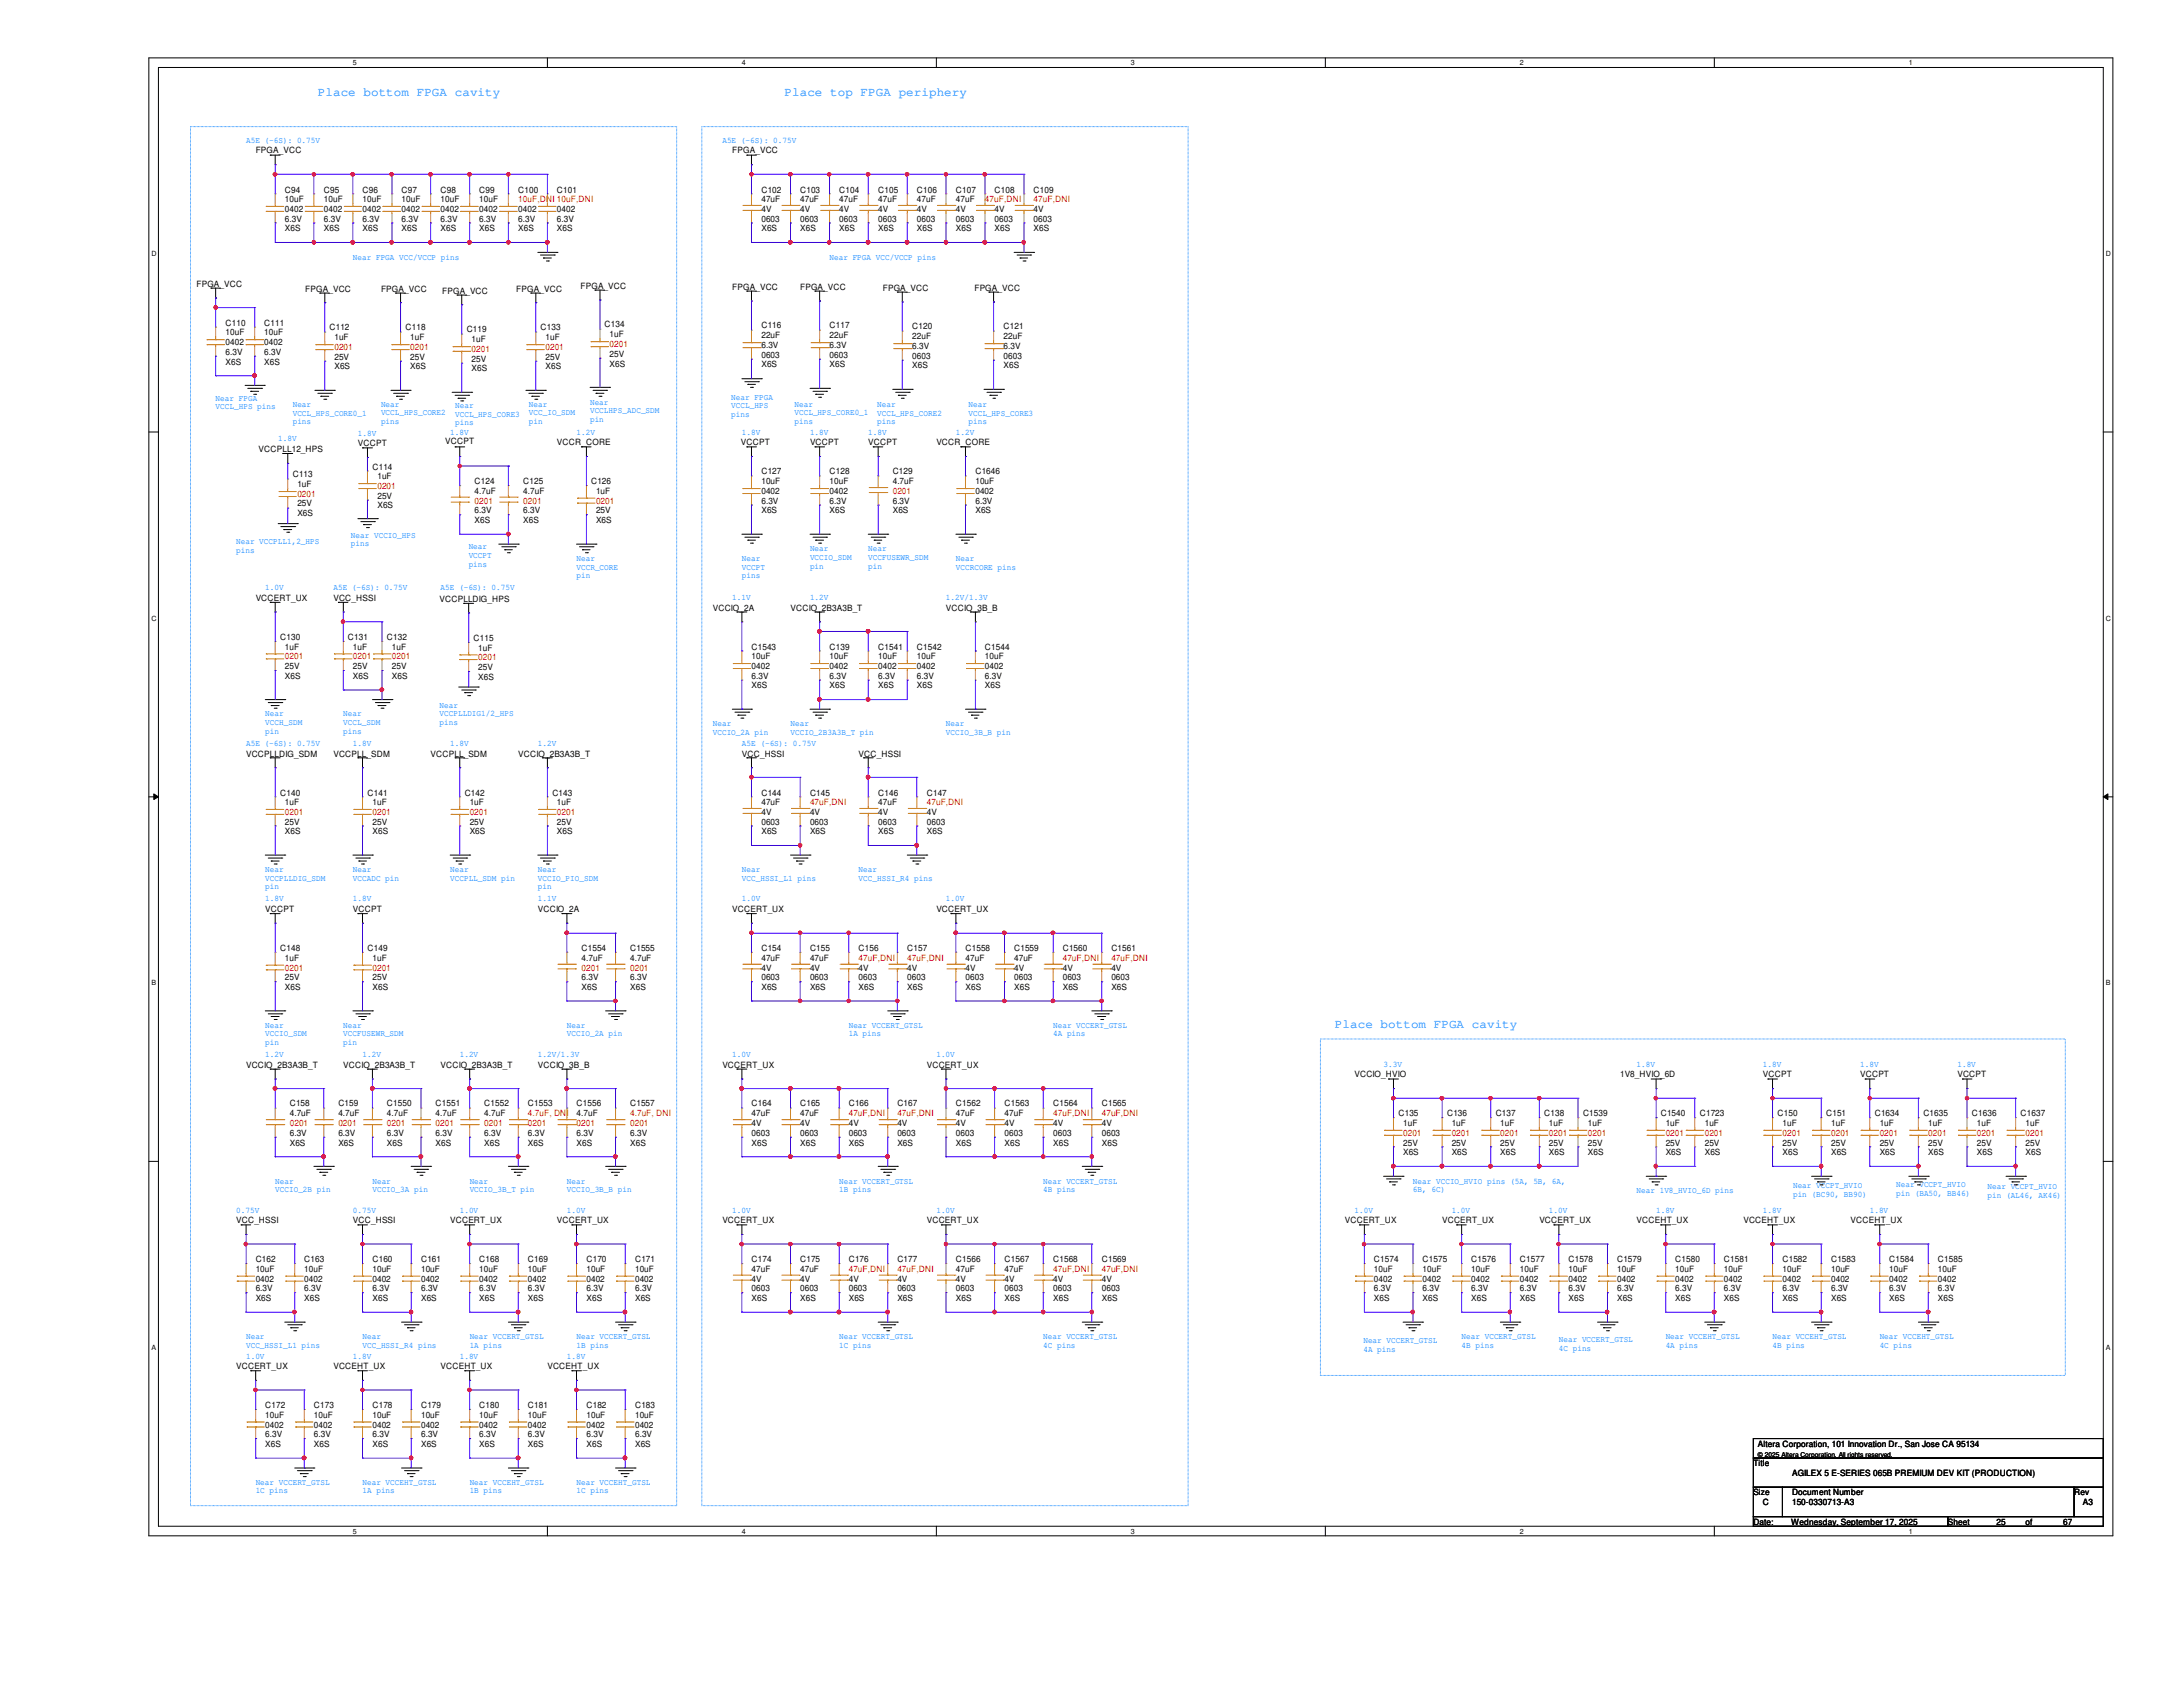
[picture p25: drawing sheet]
<svg xmlns="http://www.w3.org/2000/svg" width="279mm" height="216mm" viewBox="0 0 279 216" stroke-linecap="round" stroke-linejoin="round" font-family="sans-serif">
<defs><g id="words">
<g font-size="1.6" fill="#007fff">
<text x="40.7" y="12.3">Place bottom FPGA cavity</text>
<text x="100.4" y="12.3">Place top FPGA periphery</text>
<text x="170.9" y="131.6">Place bottom FPGA cavity</text>
</g>
<g font-size="1.1" fill="#007fff">
<text x="31.5" y="18.3">A5E (-6S): 0.75V</text>
<text x="92.5" y="18.3">A5E (-6S): 0.75V</text>
<text x="45.2" y="33.2">Near FPGA VCC/VCCP pins</text>
<text x="106.2" y="33.2">Near FPGA VCC/VCCP pins</text>
<text x="27.6" y="51.3">Near FPGA</text>
<text x="27.6" y="52.4">VCCL_HPS pins</text>
<text x="37.5" y="52.1">Near</text>
<text x="37.5" y="53.2">VCCL_HPS_CORE0_1</text>
<text x="48.8" y="52">Near</text>
<text x="48.8" y="53.1">VCCL_HPS_CORE2</text>
<text x="58.3" y="52.2">Near</text>
<text x="58.3" y="53.3">VCCL_HPS_CORE3</text>
<text x="67.7" y="52">Near</text>
<text x="67.7" y="53.1">VCC_IO_SDM</text>
<text x="75.5" y="51.8">Near</text>
<text x="75.5" y="52.9">VCCLHPS_ADC_SDM</text>
<text x="75.5" y="54">pin</text>
<text x="93.6" y="51.1">Near FPGA</text>
<text x="93.6" y="52.2">VCCL_HPS</text>
<text x="93.6" y="53.3">pins</text>
<text x="101.7" y="52">Near</text>
<text x="101.7" y="53.1">VCCL_HPS_CORE0_1</text>
<text x="112.3" y="52.1">Near</text>
<text x="112.3" y="53.2">VCCL_HPS_CORE2</text>
<text x="124" y="52.1">Near</text>
<text x="124" y="53.2">VCCL_HPS_CORE3</text>
<text x="35.6" y="56.5">1.8V</text>
<text x="37.5" y="54.3">pins</text>
<text x="45.8" y="55.8">1.8V</text>
<text x="48.8" y="54.2">pins</text>
<text x="57.6" y="55.6">1.8V</text>
<text x="58.3" y="54.4">pins</text>
<text x="67.7" y="54.2">pin</text>
<text x="73.8" y="55.6">1.2V</text>
<text x="95" y="55.6">1.8V</text>
<text x="101.7" y="54.2">pins</text>
<text x="103.7" y="55.6">1.8V</text>
<text x="111.1" y="55.6">1.8V</text>
<text x="112.3" y="54.3">pins</text>
<text x="122.3" y="55.6">1.2V</text>
<text x="124" y="54.3">pins</text>
<text x="30.2" y="69.7">Near VCCPLL1,2_HPS</text>
<text x="30.2" y="70.8">pins</text>
<text x="44.9" y="68.8">Near VCCIO_HPS</text>
<text x="44.9" y="69.9">pins</text>
<text x="60" y="70.3">Near</text>
<text x="60" y="71.4">VCCPT</text>
<text x="73.8" y="71.8">Near</text>
<text x="95" y="71.8">Near</text>
<text x="103.7" y="70.6">Near</text>
<text x="103.7" y="71.7">VCCIO_SDM</text>
<text x="111.1" y="70.6">Near</text>
<text x="111.1" y="71.7">VCCFUSEWR_SDM</text>
<text x="122.3" y="71.8">Near</text>
<text x="34" y="75.5">1.0V</text>
<text x="42.7" y="75.5">A5E (-6S): 0.75V</text>
<text x="56.4" y="75.5">A5E (-6S): 0.75V</text>
<text x="60" y="72.5">pins</text>
<text x="73.8" y="72.9">VCCR_CORE</text>
<text x="73.8" y="74">pin</text>
<text x="93.7" y="76.8">1.1V</text>
<text x="95" y="72.9">VCCPT</text>
<text x="95" y="74">pins</text>
<text x="103.7" y="76.8">1.2V</text>
<text x="103.7" y="72.8">pin</text>
<text x="111.1" y="72.8">pin</text>
<text x="121.1" y="76.8">1.2V/1.3V</text>
<text x="122.3" y="72.9">VCCRCORE pins</text>
<text x="31.5" y="95.5">A5E (-6S): 0.75V</text>
<text x="34" y="91.7">Near</text>
<text x="34" y="92.8">VCCH_SDM</text>
<text x="34" y="93.9">pin</text>
<text x="43.9" y="91.7">Near</text>
<text x="43.9" y="92.8">VCCL_SDM</text>
<text x="43.9" y="93.9">pins</text>
<text x="45.2" y="95.5">1.8V</text>
<text x="56.3" y="90.6">Near</text>
<text x="56.3" y="91.7">VCCPLLDIG1/2_HPS</text>
<text x="56.3" y="92.8">pins</text>
<text x="57.6" y="95.5">1.8V</text>
<text x="68.8" y="95.5">1.2V</text>
<text x="91.2" y="93">Near</text>
<text x="91.2" y="94.1">VCCIO_2A pin</text>
<text x="95" y="95.5">A5E (-6S): 0.75V</text>
<text x="101.2" y="93">Near</text>
<text x="101.2" y="94.1">VCCIO_2B3A3B_T pin</text>
<text x="121.1" y="93">Near</text>
<text x="121.1" y="94.1">VCCIO_3B_B pin</text>
<text x="34" y="111.6">Near</text>
<text x="34" y="112.7">VCCPLLDIG_SDM</text>
<text x="34" y="113.8">pin</text>
<text x="45.2" y="111.6">Near</text>
<text x="45.2" y="112.7">VCCADC pin</text>
<text x="57.6" y="111.6">Near</text>
<text x="57.6" y="112.7">VCCPLL_SDM pin</text>
<text x="68.8" y="111.6">Near</text>
<text x="68.8" y="112.7">VCCIO_PIO_SDM</text>
<text x="68.8" y="113.8">pin</text>
<text x="95" y="111.6">Near</text>
<text x="95" y="112.7">VCC_HSSI_L1 pins</text>
<text x="109.9" y="111.6">Near</text>
<text x="109.9" y="112.7">VCC_HSSI_R4 pins</text>
<text x="34" y="115.4">1.8V</text>
<text x="45.2" y="115.4">1.8V</text>
<text x="68.8" y="115.4">1.1V</text>
<text x="95" y="115.4">1.0V</text>
<text x="121.1" y="115.4">1.0V</text>
<text x="34" y="131.5">Near</text>
<text x="43.9" y="131.5">Near</text>
<text x="72.6" y="131.5">Near</text>
<text x="108.6" y="131.5">Near VCCERT_GTSL</text>
<text x="134.8" y="131.5">Near VCCERT_GTSL</text>
<text x="34" y="135.3">1.2V</text>
<text x="34" y="132.6">VCCIO_SDM</text>
<text x="34" y="133.7">pin</text>
<text x="43.9" y="132.6">VCCFUSEWR_SDM</text>
<text x="43.9" y="133.7">pin</text>
<text x="46.4" y="135.3">1.2V</text>
<text x="58.8" y="135.3">1.2V</text>
<text x="68.8" y="135.3">1.2V/1.3V</text>
<text x="72.6" y="132.6">VCCIO_2A pin</text>
<text x="93.7" y="135.3">1.0V</text>
<text x="108.6" y="132.6">1A pins</text>
<text x="119.8" y="135.3">1.0V</text>
<text x="134.8" y="132.6">4A pins</text>
<text x="177.1" y="136.5">3.3V</text>
<text x="209.5" y="136.5">1.8V</text>
<text x="225.6" y="136.5">1.8V</text>
<text x="238.1" y="136.5">1.8V</text>
<text x="250.5" y="136.5">1.8V</text>
<text x="30.2" y="155.2">0.75V</text>
<text x="35.2" y="151.5">Near</text>
<text x="35.2" y="152.6">VCCIO_2B pin</text>
<text x="45.2" y="155.2">0.75V</text>
<text x="47.7" y="151.5">Near</text>
<text x="47.7" y="152.6">VCCIO_3A pin</text>
<text x="58.8" y="155.2">1.0V</text>
<text x="60.1" y="151.5">Near</text>
<text x="60.1" y="152.6">VCCIO_3B_T pin</text>
<text x="72.6" y="155.2">1.0V</text>
<text x="72.6" y="151.5">Near</text>
<text x="72.6" y="152.6">VCCIO_3B_B pin</text>
<text x="93.7" y="155.2">1.0V</text>
<text x="107.4" y="151.5">Near VCCERT_GTSL</text>
<text x="107.4" y="152.6">1B pins</text>
<text x="119.8" y="155.2">1.0V</text>
<text x="133.5" y="151.5">Near VCCERT_GTSL</text>
<text x="133.5" y="152.6">4B pins</text>
<text x="173.4" y="155.2">1.0V</text>
<text x="180.8" y="151.5">Near VCCIO_HVIO pins (5A, 5B, 6A,</text>
<text x="180.8" y="152.6">6B, 6C)</text>
<text x="185.8" y="155.2">1.0V</text>
<text x="198.2" y="155.2">1.0V</text>
<text x="209.5" y="152.7">Near 1V8_HVIO_6D pins</text>
<text x="212" y="155.2">1.8V</text>
<text x="225.6" y="155.2">1.8V</text>
<text x="229.5" y="152.1">Near VCCPT_HVIO</text>
<text x="229.5" y="153.2">pin (BC90, BB90)</text>
<text x="239.3" y="155.2">1.8V</text>
<text x="242.7" y="151.9">Near VCCPT_HVIO</text>
<text x="242.7" y="153">pin (BA50, BB46)</text>
<text x="254.4" y="152.2">Near VCCPT_HVIO</text>
<text x="254.4" y="153.3">pin (AL46, AK46)</text>
<text x="31.5" y="171.4">Near</text>
<text x="31.5" y="172.5">VCC_HSSI_L1 pins</text>
<text x="31.5" y="173.9">1.0V</text>
<text x="45.2" y="173.9">1.8V</text>
<text x="46.4" y="171.4">Near</text>
<text x="46.4" y="172.5">VCC_HSSI_R4 pins</text>
<text x="58.8" y="173.9">1.8V</text>
<text x="60.1" y="171.4">Near VCCERT_GTSL</text>
<text x="60.1" y="172.5">1A pins</text>
<text x="72.6" y="173.9">1.8V</text>
<text x="73.8" y="171.4">Near VCCERT_GTSL</text>
<text x="73.8" y="172.5">1B pins</text>
<text x="107.4" y="171.4">Near VCCERT_GTSL</text>
<text x="107.4" y="172.5">1C pins</text>
<text x="133.5" y="171.4">Near VCCERT_GTSL</text>
<text x="133.5" y="172.5">4C pins</text>
<text x="174.5" y="171.9">Near VCCERT_GTSL</text>
<text x="174.5" y="173">4A pins</text>
<text x="187.1" y="171.4">Near VCCERT_GTSL</text>
<text x="187.1" y="172.5">4B pins</text>
<text x="199.5" y="171.7">Near VCCERT_GTSL</text>
<text x="199.5" y="172.8">4C pins</text>
<text x="213.2" y="171.4">Near VCCEHT_GTSL</text>
<text x="213.2" y="172.5">4A pins</text>
<text x="226.9" y="171.4">Near VCCEHT_GTSL</text>
<text x="226.9" y="172.5">4B pins</text>
<text x="240.6" y="171.4">Near VCCEHT_GTSL</text>
<text x="240.6" y="172.5">4C pins</text>
<text x="32.7" y="190">Near VCCERT_GTSL</text>
<text x="32.7" y="191.1">1C pins</text>
<text x="46.4" y="190">Near VCCEHT_GTSL</text>
<text x="46.4" y="191.1">1A pins</text>
<text x="60.1" y="190">Near VCCEHT_GTSL</text>
<text x="60.1" y="191.1">1B pins</text>
<text x="73.8" y="190">Near VCCEHT_GTSL</text>
<text x="73.8" y="191.1">1C pins</text>
</g>
<g font-size="1.1">
<text x="32.7" y="19.6">FPGA_VCC</text>
<text x="93.7" y="19.6">FPGA_VCC</text>
<text x="36.4" y="24.6">C94</text>
<text x="36.4" y="25.9">10uF</text>
<text x="36.4" y="27.1">0402</text>
<text x="36.4" y="28.4">6.3V</text>
<text x="36.4" y="29.6">X6S</text>
<text x="41.4" y="24.6">C95</text>
<text x="41.4" y="25.9">10uF</text>
<text x="41.4" y="27.1">0402</text>
<text x="41.4" y="28.4">6.3V</text>
<text x="41.4" y="29.6">X6S</text>
<text x="46.4" y="24.6">C96</text>
<text x="46.4" y="25.9">10uF</text>
<text x="46.4" y="27.1">0402</text>
<text x="46.4" y="28.4">6.3V</text>
<text x="46.4" y="29.6">X6S</text>
<text x="51.4" y="24.6">C97</text>
<text x="51.4" y="25.9">10uF</text>
<text x="51.4" y="27.1">0402</text>
<text x="51.4" y="28.4">6.3V</text>
<text x="51.4" y="29.6">X6S</text>
<text x="56.4" y="24.6">C98</text>
<text x="56.4" y="25.9">10uF</text>
<text x="56.4" y="27.1">0402</text>
<text x="56.4" y="28.4">6.3V</text>
<text x="56.4" y="29.6">X6S</text>
<text x="61.3" y="24.6">C99</text>
<text x="61.3" y="25.9">10uF</text>
<text x="61.3" y="27.1">0402</text>
<text x="61.3" y="28.4">6.3V</text>
<text x="61.3" y="29.6">X6S</text>
<text x="66.3" y="24.6">C100</text>
<text x="66.3" y="27.1">0402</text>
<text x="66.3" y="28.4">6.3V</text>
<text x="66.3" y="29.6">X6S</text>
<text x="71.3" y="24.6">C101</text>
<text x="71.3" y="27.1">0402</text>
<text x="71.3" y="28.4">6.3V</text>
<text x="71.3" y="29.6">X6S</text>
<text x="97.5" y="24.6">C102</text>
<text x="97.5" y="25.9">47uF</text>
<text x="97.5" y="28.4">0603</text>
<text x="97.5" y="27.1">4V</text>
<text x="97.5" y="29.6">X6S</text>
<text x="102.4" y="24.6">C103</text>
<text x="102.4" y="25.9">47uF</text>
<text x="102.4" y="28.4">0603</text>
<text x="102.4" y="27.1">4V</text>
<text x="102.4" y="29.6">X6S</text>
<text x="107.4" y="24.6">C104</text>
<text x="107.4" y="25.9">47uF</text>
<text x="107.4" y="28.4">0603</text>
<text x="107.4" y="27.1">4V</text>
<text x="107.4" y="29.6">X6S</text>
<text x="112.4" y="24.6">C105</text>
<text x="112.4" y="25.9">47uF</text>
<text x="112.4" y="28.4">0603</text>
<text x="112.4" y="27.1">4V</text>
<text x="112.4" y="29.6">X6S</text>
<text x="117.3" y="24.6">C106</text>
<text x="117.3" y="25.9">47uF</text>
<text x="117.3" y="28.4">0603</text>
<text x="117.3" y="27.1">4V</text>
<text x="117.3" y="29.6">X6S</text>
<text x="122.3" y="24.6">C107</text>
<text x="122.3" y="25.9">47uF</text>
<text x="122.3" y="28.4">0603</text>
<text x="122.3" y="27.1">4V</text>
<text x="122.3" y="29.6">X6S</text>
<text x="127.3" y="24.6">C108</text>
<text x="127.3" y="28.4">0603</text>
<text x="127.3" y="27.1">4V</text>
<text x="127.3" y="29.6">X6S</text>
<text x="132.3" y="24.6">C109</text>
<text x="132.3" y="28.4">0603</text>
<text x="132.3" y="27.1">4V</text>
<text x="132.3" y="29.6">X6S</text>
<text x="25.1" y="36.7">FPGA_VCC</text>
<text x="28.9" y="41.7">C110</text>
<text x="33.8" y="41.7">C111</text>
<text x="39.1" y="37.3">FPGA_VCC</text>
<text x="48.8" y="37.3">FPGA_VCC</text>
<text x="56.6" y="37.6">FPGA_VCC</text>
<text x="66.1" y="37.3">FPGA_VCC</text>
<text x="74.3" y="37">FPGA_VCC</text>
<text x="77.4" y="41.9">C134</text>
<text x="93.7" y="37.1">FPGA_VCC</text>
<text x="102.4" y="37.1">FPGA_VCC</text>
<text x="113" y="37.2">FPGA_VCC</text>
<text x="124.7" y="37.2">FPGA_VCC</text>
<text x="28.9" y="42.9">10uF</text>
<text x="28.9" y="44.2">0402</text>
<text x="28.9" y="45.4">6.3V</text>
<text x="28.9" y="46.7">X6S</text>
<text x="33.8" y="42.9">10uF</text>
<text x="33.8" y="44.2">0402</text>
<text x="33.8" y="45.4">6.3V</text>
<text x="33.8" y="46.7">X6S</text>
<text x="42.2" y="42.3">C112</text>
<text x="42.8" y="43.6">1uF</text>
<text x="42.8" y="46">25V</text>
<text x="42.8" y="47.3">X6S</text>
<text x="51.9" y="42.3">C118</text>
<text x="52.5" y="46">25V</text>
<text x="52.5" y="47.3">X6S</text>
<text x="52.5" y="43.6">1uF</text>
<text x="59.7" y="42.5">C119</text>
<text x="60.4" y="46.3">25V</text>
<text x="60.4" y="47.5">X6S</text>
<text x="60.4" y="43.8">1uF</text>
<text x="69.2" y="42.3">C133</text>
<text x="69.8" y="43.6">1uF</text>
<text x="69.8" y="46">25V</text>
<text x="69.8" y="47.3">X6S</text>
<text x="78" y="43.2">1uF</text>
<text x="78" y="45.7">25V</text>
<text x="78" y="46.9">X6S</text>
<text x="97.5" y="42">C116</text>
<text x="97.5" y="43.3">22uF</text>
<text x="97.5" y="44.5">6.3V</text>
<text x="97.5" y="45.8">0603</text>
<text x="97.5" y="47">X6S</text>
<text x="106.2" y="42">C117</text>
<text x="106.2" y="43.3">22uF</text>
<text x="106.2" y="44.5">6.3V</text>
<text x="106.2" y="45.8">0603</text>
<text x="106.2" y="47">X6S</text>
<text x="116.8" y="42.2">C120</text>
<text x="116.8" y="43.4">22uF</text>
<text x="116.8" y="44.7">6.3V</text>
<text x="116.8" y="45.9">0603</text>
<text x="116.8" y="47.2">X6S</text>
<text x="128.4" y="42.2">C121</text>
<text x="128.4" y="43.4">22uF</text>
<text x="128.4" y="44.7">6.3V</text>
<text x="128.4" y="45.9">0603</text>
<text x="128.4" y="47.2">X6S</text>
<text x="33.1" y="57.9">VCCPLL12_HPS</text>
<text x="45.8" y="57.1">VCCPT</text>
<text x="57" y="56.9">VCCPT</text>
<text x="71.3" y="57">VCCR_CORE</text>
<text x="94.8" y="57">VCCPT</text>
<text x="103.7" y="57">VCCPT</text>
<text x="111.1" y="57">VCCPT</text>
<text x="119.8" y="57">VCCR_CORE</text>
<text x="37.5" y="61.1">C113</text>
<text x="38.1" y="64.8">25V</text>
<text x="38.1" y="62.4">1uF</text>
<text x="47.7" y="60.1">C114</text>
<text x="48.3" y="61.3">1uF</text>
<text x="48.3" y="63.8">25V</text>
<text x="48.3" y="65.1">X6S</text>
<text x="60.7" y="62">C124</text>
<text x="60.7" y="63.2">4.7uF</text>
<text x="60.7" y="65.7">6.3V</text>
<text x="67" y="62">C125</text>
<text x="67" y="63.2">4.7uF</text>
<text x="67" y="65.7">6.3V</text>
<text x="75.6" y="62">C126</text>
<text x="76.3" y="63.2">1uF</text>
<text x="76.3" y="65.7">25V</text>
<text x="97.5" y="60.7">C127</text>
<text x="97.5" y="62">10uF</text>
<text x="97.5" y="63.2">0402</text>
<text x="97.5" y="64.5">6.3V</text>
<text x="97.5" y="65.7">X6S</text>
<text x="106.2" y="60.7">C128</text>
<text x="106.2" y="62">10uF</text>
<text x="106.2" y="63.2">0402</text>
<text x="106.2" y="64.5">6.3V</text>
<text x="106.2" y="65.7">X6S</text>
<text x="114.3" y="60.7">C129</text>
<text x="114.3" y="62">4.7uF</text>
<text x="114.3" y="64.5">6.3V</text>
<text x="114.3" y="65.7">X6S</text>
<text x="124.8" y="60.7">C1646</text>
<text x="124.8" y="62">10uF</text>
<text x="124.8" y="63.2">0402</text>
<text x="124.8" y="64.5">6.3V</text>
<text x="124.8" y="65.7">X6S</text>
<text x="38.1" y="66.1">X6S</text>
<text x="60.7" y="66.9">X6S</text>
<text x="67" y="66.9">X6S</text>
<text x="76.3" y="66.9">X6S</text>
<text x="32.7" y="76.9">VCCERT_UX</text>
<text x="42.7" y="76.9">VCC_HSSI</text>
<text x="56.3" y="77">VCCPLLDIG_HPS</text>
<text x="35.9" y="81.9">C130</text>
<text x="36.4" y="83.1">1uF</text>
<text x="44.5" y="81.9">C131</text>
<text x="45.2" y="83.1">1uF</text>
<text x="49.5" y="81.9">C132</text>
<text x="50.2" y="83.1">1uF</text>
<text x="60.6" y="82">C115</text>
<text x="61.2" y="83.3">1uF</text>
<text x="91.2" y="78.1">VCCIO_2A</text>
<text x="96.2" y="83.1">C1543</text>
<text x="101.2" y="78.1">VCCIO_2B3A3B_T</text>
<text x="106.2" y="83.1">C139</text>
<text x="112.4" y="83.1">C1541</text>
<text x="117.3" y="83.1">C1542</text>
<text x="121.1" y="78.1">VCCIO_3B_B</text>
<text x="126.1" y="83.1">C1544</text>
<text x="36.4" y="85.6">25V</text>
<text x="36.4" y="86.9">X6S</text>
<text x="45.2" y="85.6">25V</text>
<text x="45.2" y="86.9">X6S</text>
<text x="50.2" y="85.6">25V</text>
<text x="50.2" y="86.9">X6S</text>
<text x="61.2" y="85.7">25V</text>
<text x="61.2" y="87">X6S</text>
<text x="96.2" y="84.4">10uF</text>
<text x="96.2" y="85.6">0402</text>
<text x="96.2" y="86.9">6.3V</text>
<text x="96.2" y="88.1">X6S</text>
<text x="106.2" y="84.4">10uF</text>
<text x="106.2" y="85.6">0402</text>
<text x="106.2" y="86.9">6.3V</text>
<text x="106.2" y="88.1">X6S</text>
<text x="112.4" y="84.4">10uF</text>
<text x="112.4" y="85.6">0402</text>
<text x="112.4" y="86.9">6.3V</text>
<text x="112.4" y="88.1">X6S</text>
<text x="117.3" y="84.4">10uF</text>
<text x="117.3" y="85.6">0402</text>
<text x="117.3" y="86.9">6.3V</text>
<text x="117.3" y="88.1">X6S</text>
<text x="126.1" y="84.4">10uF</text>
<text x="126.1" y="85.6">0402</text>
<text x="126.1" y="86.9">6.3V</text>
<text x="126.1" y="88.1">X6S</text>
<text x="31.5" y="96.8">VCCPLLDIG_SDM</text>
<text x="35.9" y="101.8">C140</text>
<text x="42.7" y="96.8">VCCPLL_SDM</text>
<text x="47" y="101.8">C141</text>
<text x="55.1" y="96.8">VCCPLL_SDM</text>
<text x="59.5" y="101.8">C142</text>
<text x="66.3" y="96.8">VCCIO_2B3A3B_T</text>
<text x="70.7" y="101.8">C143</text>
<text x="95" y="96.8">VCC_HSSI</text>
<text x="97.5" y="101.8">C144</text>
<text x="103.7" y="101.8">C145</text>
<text x="109.9" y="96.8">VCC_HSSI</text>
<text x="112.4" y="101.8">C146</text>
<text x="118.6" y="101.8">C147</text>
<text x="36.4" y="105.5">25V</text>
<text x="36.4" y="106.8">X6S</text>
<text x="36.4" y="103">1uF</text>
<text x="47.7" y="105.5">25V</text>
<text x="47.7" y="106.8">X6S</text>
<text x="47.7" y="103">1uF</text>
<text x="60.1" y="105.5">25V</text>
<text x="60.1" y="106.8">X6S</text>
<text x="60.1" y="103">1uF</text>
<text x="71.3" y="105.5">25V</text>
<text x="71.3" y="106.8">X6S</text>
<text x="71.3" y="103">1uF</text>
<text x="97.5" y="103">47uF</text>
<text x="97.5" y="105.5">0603</text>
<text x="97.5" y="104.3">4V</text>
<text x="97.5" y="106.8">X6S</text>
<text x="103.7" y="105.5">0603</text>
<text x="103.7" y="104.3">4V</text>
<text x="103.7" y="106.8">X6S</text>
<text x="112.4" y="103">47uF</text>
<text x="112.4" y="105.5">0603</text>
<text x="112.4" y="104.3">4V</text>
<text x="112.4" y="106.8">X6S</text>
<text x="118.6" y="105.5">0603</text>
<text x="118.6" y="104.3">4V</text>
<text x="118.6" y="106.8">X6S</text>
<text x="34" y="116.7">VCCPT</text>
<text x="45.2" y="116.7">VCCPT</text>
<text x="68.8" y="116.7">VCCIO_2A</text>
<text x="93.7" y="116.7">VCCERT_UX</text>
<text x="119.8" y="116.7">VCCERT_UX</text>
<text x="35.9" y="121.7">C148</text>
<text x="36.4" y="125.4">25V</text>
<text x="36.4" y="122.9">1uF</text>
<text x="47" y="121.7">C149</text>
<text x="47.7" y="125.4">25V</text>
<text x="47.7" y="122.9">1uF</text>
<text x="74.4" y="121.7">C1554</text>
<text x="74.4" y="122.9">4.7uF</text>
<text x="74.4" y="125.4">6.3V</text>
<text x="80.6" y="121.7">C1555</text>
<text x="80.6" y="122.9">4.7uF</text>
<text x="80.6" y="125.4">6.3V</text>
<text x="97.5" y="121.7">C154</text>
<text x="97.5" y="122.9">47uF</text>
<text x="97.5" y="125.4">0603</text>
<text x="97.5" y="124.2">4V</text>
<text x="103.7" y="121.7">C155</text>
<text x="103.7" y="122.9">47uF</text>
<text x="103.7" y="125.4">0603</text>
<text x="103.7" y="124.2">4V</text>
<text x="109.9" y="121.7">C156</text>
<text x="109.9" y="125.4">0603</text>
<text x="109.9" y="124.2">4V</text>
<text x="116.1" y="121.7">C157</text>
<text x="116.1" y="125.4">0603</text>
<text x="116.1" y="124.2">4V</text>
<text x="123.6" y="121.7">C1558</text>
<text x="123.6" y="122.9">47uF</text>
<text x="123.6" y="125.4">0603</text>
<text x="123.6" y="124.2">4V</text>
<text x="129.8" y="121.7">C1559</text>
<text x="129.8" y="122.9">47uF</text>
<text x="129.8" y="125.4">0603</text>
<text x="129.8" y="124.2">4V</text>
<text x="136" y="121.7">C1560</text>
<text x="136" y="125.4">0603</text>
<text x="136" y="124.2">4V</text>
<text x="142.2" y="121.7">C1561</text>
<text x="142.2" y="125.4">0603</text>
<text x="142.2" y="124.2">4V</text>
<text x="36.4" y="126.7">X6S</text>
<text x="47.7" y="126.7">X6S</text>
<text x="74.4" y="126.7">X6S</text>
<text x="80.6" y="126.7">X6S</text>
<text x="97.5" y="126.7">X6S</text>
<text x="103.7" y="126.7">X6S</text>
<text x="109.9" y="126.7">X6S</text>
<text x="116.1" y="126.7">X6S</text>
<text x="123.6" y="126.7">X6S</text>
<text x="129.8" y="126.7">X6S</text>
<text x="136" y="126.7">X6S</text>
<text x="142.2" y="126.7">X6S</text>
<text x="31.5" y="136.7">VCCIO_2B3A3B_T</text>
<text x="43.9" y="136.7">VCCIO_2B3A3B_T</text>
<text x="56.4" y="136.7">VCCIO_2B3A3B_T</text>
<text x="68.8" y="136.7">VCCIO_3B_B</text>
<text x="92.5" y="136.7">VCCERT_UX</text>
<text x="118.6" y="136.7">VCCERT_UX</text>
<text x="173.4" y="137.9">VCCIO_HVIO</text>
<text x="207.3" y="137.9">1V8_HVIO_6D</text>
<text x="225.6" y="137.9">VCCPT</text>
<text x="238.1" y="137.9">VCCPT</text>
<text x="250.5" y="137.9">VCCPT</text>
<text x="37.1" y="141.6">C158</text>
<text x="37.1" y="142.9">4.7uF</text>
<text x="43.3" y="141.6">C159</text>
<text x="43.3" y="142.9">4.7uF</text>
<text x="49.5" y="141.6">C1550</text>
<text x="49.5" y="142.9">4.7uF</text>
<text x="55.8" y="141.6">C1551</text>
<text x="55.8" y="142.9">4.7uF</text>
<text x="62" y="141.6">C1552</text>
<text x="62" y="142.9">4.7uF</text>
<text x="67.6" y="141.6">C1553</text>
<text x="73.8" y="141.6">C1556</text>
<text x="73.8" y="142.9">4.7uF</text>
<text x="80.6" y="141.6">C1557</text>
<text x="96.2" y="141.6">C164</text>
<text x="96.2" y="142.9">47uF</text>
<text x="102.4" y="141.6">C165</text>
<text x="102.4" y="142.9">47uF</text>
<text x="108.6" y="141.6">C166</text>
<text x="114.9" y="141.6">C167</text>
<text x="122.3" y="141.6">C1562</text>
<text x="122.3" y="142.9">47uF</text>
<text x="128.6" y="141.6">C1563</text>
<text x="128.6" y="142.9">47uF</text>
<text x="134.8" y="141.6">C1564</text>
<text x="141" y="141.6">C1565</text>
<text x="179" y="142.9">C135</text>
<text x="185.2" y="142.9">C136</text>
<text x="191.4" y="142.9">C137</text>
<text x="197.7" y="142.9">C138</text>
<text x="202.6" y="142.9">C1539</text>
<text x="212.6" y="142.9">C1540</text>
<text x="217.6" y="142.9">C1723</text>
<text x="227.5" y="142.9">C150</text>
<text x="233.7" y="142.9">C151</text>
<text x="239.9" y="142.9">C1634</text>
<text x="246.2" y="142.9">C1635</text>
<text x="252.4" y="142.9">C1636</text>
<text x="258.6" y="142.9">C1637</text>
<text x="37.1" y="145.4">6.3V</text>
<text x="37.1" y="146.6">X6S</text>
<text x="43.3" y="145.4">6.3V</text>
<text x="43.3" y="146.6">X6S</text>
<text x="49.5" y="145.4">6.3V</text>
<text x="49.5" y="146.6">X6S</text>
<text x="55.8" y="145.4">6.3V</text>
<text x="55.8" y="146.6">X6S</text>
<text x="62" y="145.4">6.3V</text>
<text x="62" y="146.6">X6S</text>
<text x="67.6" y="145.4">6.3V</text>
<text x="67.6" y="146.6">X6S</text>
<text x="73.8" y="145.4">6.3V</text>
<text x="73.8" y="146.6">X6S</text>
<text x="80.6" y="145.4">6.3V</text>
<text x="80.6" y="146.6">X6S</text>
<text x="96.2" y="145.4">0603</text>
<text x="96.2" y="144.1">4V</text>
<text x="96.2" y="146.6">X6S</text>
<text x="102.4" y="145.4">0603</text>
<text x="102.4" y="144.1">4V</text>
<text x="102.4" y="146.6">X6S</text>
<text x="108.6" y="145.4">0603</text>
<text x="108.6" y="144.1">4V</text>
<text x="108.6" y="146.6">X6S</text>
<text x="114.9" y="145.4">0603</text>
<text x="114.9" y="144.1">4V</text>
<text x="114.9" y="146.6">X6S</text>
<text x="122.3" y="145.4">0603</text>
<text x="122.3" y="144.1">4V</text>
<text x="122.3" y="146.6">X6S</text>
<text x="128.6" y="145.4">0603</text>
<text x="128.6" y="144.1">4V</text>
<text x="128.6" y="146.6">X6S</text>
<text x="134.8" y="145.4">0603</text>
<text x="134.8" y="144.1">4V</text>
<text x="134.8" y="146.6">X6S</text>
<text x="141" y="145.4">0603</text>
<text x="141" y="144.1">4V</text>
<text x="141" y="146.6">X6S</text>
<text x="179.6" y="144.1">1uF</text>
<text x="179.6" y="146.6">25V</text>
<text x="179.6" y="147.8">X6S</text>
<text x="185.8" y="146.6">25V</text>
<text x="185.8" y="147.8">X6S</text>
<text x="185.8" y="144.1">1uF</text>
<text x="192" y="144.1">1uF</text>
<text x="192" y="146.6">25V</text>
<text x="192" y="147.8">X6S</text>
<text x="198.2" y="146.6">25V</text>
<text x="198.2" y="147.8">X6S</text>
<text x="198.2" y="144.1">1uF</text>
<text x="203.2" y="144.1">1uF</text>
<text x="203.2" y="146.6">25V</text>
<text x="203.2" y="147.8">X6S</text>
<text x="213.2" y="144.1">1uF</text>
<text x="213.2" y="146.6">25V</text>
<text x="213.2" y="147.8">X6S</text>
<text x="218.2" y="144.1">1uF</text>
<text x="218.2" y="146.6">25V</text>
<text x="218.2" y="147.8">X6S</text>
<text x="228.1" y="144.1">1uF</text>
<text x="228.1" y="146.6">25V</text>
<text x="228.1" y="147.8">X6S</text>
<text x="234.4" y="144.1">1uF</text>
<text x="234.4" y="146.6">25V</text>
<text x="234.4" y="147.8">X6S</text>
<text x="240.6" y="144.1">1uF</text>
<text x="240.6" y="146.6">25V</text>
<text x="240.6" y="147.8">X6S</text>
<text x="246.8" y="144.1">1uF</text>
<text x="246.8" y="146.6">25V</text>
<text x="246.8" y="147.8">X6S</text>
<text x="253" y="144.1">1uF</text>
<text x="253" y="146.6">25V</text>
<text x="253" y="147.8">X6S</text>
<text x="259.2" y="144.1">1uF</text>
<text x="259.2" y="146.6">25V</text>
<text x="259.2" y="147.8">X6S</text>
<text x="30.2" y="156.5">VCC_HSSI</text>
<text x="32.7" y="161.5">C162</text>
<text x="38.9" y="161.5">C163</text>
<text x="45.2" y="156.5">VCC_HSSI</text>
<text x="47.7" y="161.5">C160</text>
<text x="53.9" y="161.5">C161</text>
<text x="57.6" y="156.5">VCCERT_UX</text>
<text x="61.3" y="161.5">C168</text>
<text x="67.6" y="161.5">C169</text>
<text x="71.3" y="156.5">VCCERT_UX</text>
<text x="75.1" y="161.5">C170</text>
<text x="81.3" y="161.5">C171</text>
<text x="92.5" y="156.5">VCCERT_UX</text>
<text x="96.2" y="161.5">C174</text>
<text x="102.4" y="161.5">C175</text>
<text x="108.6" y="161.5">C176</text>
<text x="114.9" y="161.5">C177</text>
<text x="118.6" y="156.5">VCCERT_UX</text>
<text x="122.3" y="161.5">C1566</text>
<text x="128.6" y="161.5">C1567</text>
<text x="134.8" y="161.5">C1568</text>
<text x="141" y="161.5">C1569</text>
<text x="172.1" y="156.5">VCCERT_UX</text>
<text x="175.9" y="161.5">C1574</text>
<text x="182.1" y="161.5">C1575</text>
<text x="184.6" y="156.5">VCCERT_UX</text>
<text x="188.3" y="161.5">C1576</text>
<text x="194.5" y="161.5">C1577</text>
<text x="197" y="156.5">VCCERT_UX</text>
<text x="200.7" y="161.5">C1578</text>
<text x="207" y="161.5">C1579</text>
<text x="209.5" y="156.5">VCCEHT_UX</text>
<text x="214.4" y="161.5">C1580</text>
<text x="220.6" y="161.5">C1581</text>
<text x="223.1" y="156.5">VCCEHT_UX</text>
<text x="228.1" y="161.5">C1582</text>
<text x="234.4" y="161.5">C1583</text>
<text x="236.9" y="156.5">VCCEHT_UX</text>
<text x="241.8" y="161.5">C1584</text>
<text x="248" y="161.5">C1585</text>
<text x="32.7" y="162.8">10uF</text>
<text x="32.7" y="164">0402</text>
<text x="32.7" y="165.3">6.3V</text>
<text x="32.7" y="166.5">X6S</text>
<text x="38.9" y="162.8">10uF</text>
<text x="38.9" y="164">0402</text>
<text x="38.9" y="165.3">6.3V</text>
<text x="38.9" y="166.5">X6S</text>
<text x="47.7" y="162.8">10uF</text>
<text x="47.7" y="164">0402</text>
<text x="47.7" y="165.3">6.3V</text>
<text x="47.7" y="166.5">X6S</text>
<text x="53.9" y="162.8">10uF</text>
<text x="53.9" y="164">0402</text>
<text x="53.9" y="165.3">6.3V</text>
<text x="53.9" y="166.5">X6S</text>
<text x="61.3" y="162.8">10uF</text>
<text x="61.3" y="164">0402</text>
<text x="61.3" y="165.3">6.3V</text>
<text x="61.3" y="166.5">X6S</text>
<text x="67.6" y="162.8">10uF</text>
<text x="67.6" y="164">0402</text>
<text x="67.6" y="165.3">6.3V</text>
<text x="67.6" y="166.5">X6S</text>
<text x="75.1" y="162.8">10uF</text>
<text x="75.1" y="164">0402</text>
<text x="75.1" y="165.3">6.3V</text>
<text x="75.1" y="166.5">X6S</text>
<text x="81.3" y="162.8">10uF</text>
<text x="81.3" y="164">0402</text>
<text x="81.3" y="165.3">6.3V</text>
<text x="81.3" y="166.5">X6S</text>
<text x="96.2" y="162.8">47uF</text>
<text x="96.2" y="165.3">0603</text>
<text x="96.2" y="164">4V</text>
<text x="96.2" y="166.5">X6S</text>
<text x="102.4" y="162.8">47uF</text>
<text x="102.4" y="165.3">0603</text>
<text x="102.4" y="164">4V</text>
<text x="102.4" y="166.5">X6S</text>
<text x="108.6" y="165.3">0603</text>
<text x="108.6" y="164">4V</text>
<text x="108.6" y="166.5">X6S</text>
<text x="114.9" y="165.3">0603</text>
<text x="114.9" y="164">4V</text>
<text x="114.9" y="166.5">X6S</text>
<text x="122.3" y="162.8">47uF</text>
<text x="122.3" y="165.3">0603</text>
<text x="122.3" y="164">4V</text>
<text x="122.3" y="166.5">X6S</text>
<text x="128.6" y="162.8">47uF</text>
<text x="128.6" y="165.3">0603</text>
<text x="128.6" y="164">4V</text>
<text x="128.6" y="166.5">X6S</text>
<text x="134.8" y="165.3">0603</text>
<text x="134.8" y="164">4V</text>
<text x="134.8" y="166.5">X6S</text>
<text x="141" y="165.3">0603</text>
<text x="141" y="164">4V</text>
<text x="141" y="166.5">X6S</text>
<text x="175.9" y="162.8">10uF</text>
<text x="175.9" y="164">0402</text>
<text x="175.9" y="165.3">6.3V</text>
<text x="175.9" y="166.5">X6S</text>
<text x="182.1" y="162.8">10uF</text>
<text x="182.1" y="164">0402</text>
<text x="182.1" y="165.3">6.3V</text>
<text x="182.1" y="166.5">X6S</text>
<text x="188.3" y="162.8">10uF</text>
<text x="188.3" y="164">0402</text>
<text x="188.3" y="165.3">6.3V</text>
<text x="188.3" y="166.5">X6S</text>
<text x="194.5" y="162.8">10uF</text>
<text x="194.5" y="164">0402</text>
<text x="194.5" y="165.3">6.3V</text>
<text x="194.5" y="166.5">X6S</text>
<text x="200.7" y="162.8">10uF</text>
<text x="200.7" y="164">0402</text>
<text x="200.7" y="165.3">6.3V</text>
<text x="200.7" y="166.5">X6S</text>
<text x="207" y="162.8">10uF</text>
<text x="207" y="164">0402</text>
<text x="207" y="165.3">6.3V</text>
<text x="207" y="166.5">X6S</text>
<text x="214.4" y="162.8">10uF</text>
<text x="214.4" y="164">0402</text>
<text x="214.4" y="165.3">6.3V</text>
<text x="214.4" y="166.5">X6S</text>
<text x="220.6" y="162.8">10uF</text>
<text x="220.6" y="164">0402</text>
<text x="220.6" y="165.3">6.3V</text>
<text x="220.6" y="166.5">X6S</text>
<text x="228.1" y="162.8">10uF</text>
<text x="228.1" y="164">0402</text>
<text x="228.1" y="165.3">6.3V</text>
<text x="228.1" y="166.5">X6S</text>
<text x="234.4" y="162.8">10uF</text>
<text x="234.4" y="164">0402</text>
<text x="234.4" y="165.3">6.3V</text>
<text x="234.4" y="166.5">X6S</text>
<text x="241.8" y="162.8">10uF</text>
<text x="241.8" y="164">0402</text>
<text x="241.8" y="165.3">6.3V</text>
<text x="241.8" y="166.5">X6S</text>
<text x="248" y="162.8">10uF</text>
<text x="248" y="164">0402</text>
<text x="248" y="165.3">6.3V</text>
<text x="248" y="166.5">X6S</text>
<text x="30.2" y="175.2">VCCERT_UX</text>
<text x="42.7" y="175.2">VCCEHT_UX</text>
<text x="56.4" y="175.2">VCCEHT_UX</text>
<text x="70.1" y="175.2">VCCEHT_UX</text>
<text x="34" y="180.2">C172</text>
<text x="34" y="181.4">10uF</text>
<text x="34" y="182.7">0402</text>
<text x="34" y="183.9">6.3V</text>
<text x="34" y="185.2">X6S</text>
<text x="40.2" y="180.2">C173</text>
<text x="40.2" y="181.4">10uF</text>
<text x="40.2" y="182.7">0402</text>
<text x="40.2" y="183.9">6.3V</text>
<text x="40.2" y="185.2">X6S</text>
<text x="47.7" y="180.2">C178</text>
<text x="47.7" y="181.4">10uF</text>
<text x="47.7" y="182.7">0402</text>
<text x="47.7" y="183.9">6.3V</text>
<text x="47.7" y="185.2">X6S</text>
<text x="53.9" y="180.2">C179</text>
<text x="53.9" y="181.4">10uF</text>
<text x="53.9" y="182.7">0402</text>
<text x="53.9" y="183.9">6.3V</text>
<text x="53.9" y="185.2">X6S</text>
<text x="61.3" y="180.2">C180</text>
<text x="61.3" y="181.4">10uF</text>
<text x="61.3" y="182.7">0402</text>
<text x="61.3" y="183.9">6.3V</text>
<text x="61.3" y="185.2">X6S</text>
<text x="67.6" y="180.2">C181</text>
<text x="67.6" y="181.4">10uF</text>
<text x="67.6" y="182.7">0402</text>
<text x="67.6" y="183.9">6.3V</text>
<text x="67.6" y="185.2">X6S</text>
<text x="75.1" y="180.2">C182</text>
<text x="75.1" y="181.4">10uF</text>
<text x="75.1" y="182.7">0402</text>
<text x="75.1" y="183.9">6.3V</text>
<text x="75.1" y="185.2">X6S</text>
<text x="81.3" y="180.2">C183</text>
<text x="81.3" y="181.4">10uF</text>
<text x="81.3" y="182.7">0402</text>
<text x="81.3" y="183.9">6.3V</text>
<text x="81.3" y="185.2">X6S</text>
<text x="225" y="185.2">Altera Corporation, 101 Innovation Dr., San Jose CA 95134</text>
<text x="224.4" y="187.7">Title</text>
<text x="224.4" y="191.4">Size</text>
<text x="229.4" y="188.9">AGILEX 5 E-SERIES 065B PREMIUM DEV KIT (PRODUCTION)</text>
<text x="229.4" y="191.4">Document Number</text>
<text x="265.5" y="191.4">Rev</text>
<text x="224.4" y="195.2">Date:</text>
<text x="225.6" y="192.7">C</text>
<text x="229.2" y="195.2">Wednesday, September 17, 2025</text>
<text x="229.4" y="192.7">150-0330713-A3</text>
<text x="249.3" y="195.2">Sheet</text>
<text x="255.5" y="195.2">25</text>
<text x="259.2" y="195.2">of</text>
<text x="264.1" y="195.2">67</text>
<text x="266.6" y="192.7">A3</text>
</g>
<g font-size="1.1" fill="#f00">
<text x="66.3" y="25.9">10uF,DNI 10uF,DNI</text>
<text x="126.1" y="25.9">47uF,DNI</text>
<text x="132.3" y="25.9">47uF,DNI</text>
<text x="42.8" y="44.8">0201</text>
<text x="52.5" y="44.8">0201</text>
<text x="60.4" y="45">0201</text>
<text x="69.8" y="44.8">0201</text>
<text x="78" y="44.4">0201</text>
<text x="38.1" y="63.6">0201</text>
<text x="48.3" y="62.6">0201</text>
<text x="60.7" y="64.5">0201</text>
<text x="67" y="64.5">0201</text>
<text x="76.3" y="64.5">0201</text>
<text x="114.3" y="63.2">0201</text>
<text x="36.4" y="84.4">0201</text>
<text x="45.2" y="84.4">0201</text>
<text x="50.2" y="84.4">0201</text>
<text x="61.2" y="84.5">0201</text>
<text x="36.4" y="104.3">0201</text>
<text x="47.7" y="104.3">0201</text>
<text x="60.1" y="104.3">0201</text>
<text x="71.3" y="104.3">0201</text>
<text x="103.7" y="103">47uF,DNI</text>
<text x="118.6" y="103">47uF,DNI</text>
<text x="36.4" y="124.2">0201</text>
<text x="47.7" y="124.2">0201</text>
<text x="74.4" y="124.2">0201</text>
<text x="80.6" y="124.2">0201</text>
<text x="109.9" y="122.9">47uF,DNI</text>
<text x="116.1" y="122.9">47uF,DNI</text>
<text x="136" y="122.9">47uF,DNI</text>
<text x="142.2" y="122.9">47uF,DNI</text>
<text x="67.6" y="142.9">4.7uF, DNI</text>
<text x="80.6" y="142.9">4.7uF, DNI</text>
<text x="108.6" y="142.9">47uF,DNI</text>
<text x="114.9" y="142.9">47uF,DNI</text>
<text x="134.8" y="142.9">47uF,DNI</text>
<text x="141" y="142.9">47uF,DNI</text>
<text x="37.1" y="144.1">0201</text>
<text x="43.3" y="144.1">0201</text>
<text x="49.5" y="144.1">0201</text>
<text x="55.8" y="144.1">0201</text>
<text x="62" y="144.1">0201</text>
<text x="67.6" y="144.1">0201</text>
<text x="73.8" y="144.1">0201</text>
<text x="80.6" y="144.1">0201</text>
<text x="179.6" y="145.4">0201</text>
<text x="185.8" y="145.4">0201</text>
<text x="192" y="145.4">0201</text>
<text x="198.2" y="145.4">0201</text>
<text x="203.2" y="145.4">0201</text>
<text x="213.2" y="145.4">0201</text>
<text x="218.2" y="145.4">0201</text>
<text x="228.1" y="145.4">0201</text>
<text x="234.4" y="145.4">0201</text>
<text x="240.6" y="145.4">0201</text>
<text x="246.8" y="145.4">0201</text>
<text x="253" y="145.4">0201</text>
<text x="259.2" y="145.4">0201</text>
<text x="108.6" y="162.8">47uF,DNI</text>
<text x="114.9" y="162.8">47uF,DNI</text>
<text x="134.8" y="162.8">47uF,DNI</text>
<text x="141" y="162.8">47uF,DNI</text>
</g>
<g font-size=".9">
<text x="45.2" y="8.3">5</text>
<text x="95" y="8.3">4</text>
<text x="144.7" y="8.3">3</text>
<text x="194.5" y="8.3">2</text>
<text x="244.3" y="8.3">1</text>
<text x="19.4" y="32.8">D</text>
<text x="269.5" y="32.8">D</text>
<text x="19.4" y="79.4">C</text>
<text x="269.5" y="79.4">C</text>
<text x="19.4" y="126.1">B</text>
<text x="269.5" y="126.1">B</text>
<text x="19.4" y="172.8">A</text>
<text x="269.5" y="172.8">A</text>
<text x="45.2" y="196.3">5</text>
<text x="95" y="196.3">4</text>
<text x="144.7" y="196.3">3</text>
<text x="194.5" y="196.3">2</text>
<text x="244.3" y="196.3">1</text>
</g>
<text font-size=".8" x="225" y="186.4">© 2025 Altera Corporation. All rights reserved.</text>
</g></defs>
<path d="M19.1 7.4h251.3v189.2h-251.3zM20.3 8.6h248.9v186.7h-248.9z" fill="none" stroke="#000" stroke-width=".13"/>
<g fill="#fff">
<path d="M45.2 7.5h.5v1.1h-.5z"/>
<path d="M45.2 195.5h.5v1h-.5z"/>
</g>
<path d="M70.1 7.4v1.2M70.1 195.3v1.3" fill="none" stroke="#000" stroke-width=".13"/>
<g fill="#fff">
<path d="M95 7.5h.5v1.1h-.5z"/>
<path d="M95 195.5h.5v1h-.5z"/>
</g>
<path d="M119.8 7.4v1.2M119.8 195.3v1.3" fill="none" stroke="#000" stroke-width=".13"/>
<g fill="#fff">
<path d="M144.7 7.5h.5v1.1h-.5z"/>
<path d="M144.7 195.5h.5v1h-.5z"/>
</g>
<path d="M169.6 7.4v1.2M169.6 195.3v1.3" fill="none" stroke="#000" stroke-width=".13"/>
<g fill="#fff">
<path d="M194.5 7.5h.5v1.1h-.5z"/>
<path d="M194.5 195.5h.5v1h-.5z"/>
</g>
<path d="M219.4 7.4v1.2M219.4 195.3v1.3" fill="none" stroke="#000" stroke-width=".13"/>
<g fill="#fff">
<path d="M244.3 7.5h.5v1.1h-.5z"/>
<path d="M244.3 195.5h.5v1h-.5z"/>
<path d="M19.4 32h.6v1h-.6z"/>
<path d="M269.5 32h.7v1h-.7z"/>
<path d="M19.4 78.6h.6v1h-.6z"/>
<path d="M269.5 78.6h.7v1h-.7z"/>
</g>
<path d="M19.1 55.3h1.2M269.2 55.3h1.2" fill="none" stroke="#000" stroke-width=".13"/>
<g fill="#fff">
<path d="M19.4 125.3h.6v1h-.6z"/>
<path d="M269.5 125.3h.6v1h-.6z"/>
</g>
<path d="M19.1 102h1.2M19.7 101.6l.6 .4-.6 .3zM269.2 102l.6-.4v.7zM269.2 102h1.2" fill="none" stroke="#000" stroke-width=".13"/>
<path d="M19.7 101.6l.6 .4-.6 .3zM269.2 102l.6-.4v.7z" fill="#000"/>
<g fill="#fff">
<path d="M19.4 172h.5v1h-.5z"/>
<path d="M269.5 172h.6v1h-.6z"/>
</g>
<g fill="none" stroke="#000" stroke-width=".13">
<path d="M34.6 19.9h.1M34.6 19.9h1.3M35.2 19.9v1.2M95.6 19.9h.1M95.6 19.9h1.2M96.2 19.9v1.2M27 36.9h.1M27 36.9h1.2M27.6 38.1h.1M27.6 36.9v1.2M35.2 21.1h.1M40.9 37.5h.1"/>
<path d="M40.9 37.5h1.3M41.6 38.7h.1M41.6 37.5v1.2M50.6 37.5h.1M50.6 37.5h1.3M51.3 38.7h.1M51.3 37.5v1.2M58.5 37.8h.1M58.5 37.8h1.2M59.1 39h.1M59.1 37.8v1.2M67.9 37.5h.1"/>
<path d="M67.9 37.5h1.3M68.6 38.7h.1M68.6 37.5v1.2M68.8 32.3h2.5M69.2 32.6h1.8M69.6 33h.1M69.6 33h1M69.9 33.4h.3M70.2 33.4h.1M71 32.6h.1M71.3 32.3h.1M76.2 37.1h.1"/>
<path d="M76.2 37.1h1.2M76.8 38.4h.1M76.8 37.1v1.3M95.6 37.3h.1M95.6 37.3h1.2M96.2 21.1h.1M96.2 38.5h.1M96.2 37.3v1.2M104.3 37.3h.1M104.3 37.3h1.2M104.9 38.5h.1M104.9 37.3v1.2"/>
<path d="M114.9 37.4h.1M114.9 37.4h1.2M115.5 38.6h.1M115.5 37.4v1.2M126.6 37.4h.1M126.6 37.4h1.2M127.2 38.6h.1M127.2 37.4v1.2M129.8 32.3h2.5M130.2 32.6h1.7M130.6 33h.1M130.6 33h.9"/>
<path d="M130.9 33.4h.3M131.2 33.4h.1M131.9 32.6h.1M132.3 32.3h.1M31.4 49.3h2.4M31.7 49.7h1.8M32.1 50.1h.1M32.1 50.1h1M32.5 50.5h.2M32.7 50.5h.1M33.5 49.7h.1M33.8 49.3h.1"/>
<path d="M36.2 58h.1M36.2 58h1.3M36.8 59.3h.1M36.8 58v1.3M40.3 50h2.5M40.7 50.3h1.7M41.1 50.7h.1M41.1 50.7h1M41.4 51.1h.3M41.7 51.1h.1M42.4 50.3h.1M42.8 50h.1"/>
<path d="M46.4 57.3h.1M46.4 57.3h1.3M47 58.5h.1M47 57.3v1.2M50 50h2.5M50.4 50.3h1.8M50.8 50.7h.1M50.8 50.7h1M51.1 51.1h.3M51.4 51.1h.1M52.2 50.3h.1M52.5 50h.1"/>
<path d="M57.9 50.2h2.5M58.3 57.2h.1M58.3 57.2h1.2M58.3 50.6h1.7M58.6 51h.1M58.6 51h1M58.8 58.4h.1M58.8 57.2v1.2M59 51.3h.2M59.2 51.3h.1M60 50.6h.1M60.4 50.2h.1"/>
<path d="M67.3 50h2.5M67.7 50.3h1.7M68.1 50.7h.1M68.1 50.7h.9M68.5 51.1h.2M68.7 51.1h.1M69.4 50.3h.1M69.8 50h.1M74.4 57.2h.1M74.4 57.2h1.2M75.1 58.4h.1M75.1 57.2v1.2"/>
<path d="M75.5 49.6h2.5M75.9 50h1.7M76.3 50.3h.1M76.3 50.3h1M76.7 50.7h.2M76.9 50.7h.1M77.6 50h.1M78 49.6h.1M95 48.5h2.5M95.3 48.9h1.8M95.6 57.2h.1M95.6 57.2h1.2"/>
<path d="M95.7 49.2h.1M95.7 49.2h1M96.1 49.6h.2M96.2 58.4h.1M96.2 57.2v1.2M96.3 49.6h.1M97.1 48.9h.1M97.5 48.5h.1M103.7 49.7h2.5M104.1 50.1h1.7M104.3 57.2h.1M104.3 57.2h1.2"/>
<path d="M104.4 50.5h.1M104.4 50.5h1M104.8 50.8h.2M104.9 58.4h.1M104.9 57.2v1.2M105 50.8h.1M105.8 50.1h.1M106.2 49.7h.1M111.8 57.2h.1M111.8 57.2h1.2M112.4 58.4h.1M112.4 57.2v1.2"/>
<path d="M114.3 49.8h2.5M114.6 50.2h1.8M115 50.6h.1M115 50.6h1M115.4 51h.2M115.6 51h.1M116.4 50.2h.1M116.8 49.8h.1M123 57.2h.1M123 57.2h1.2M123.6 58.4h.1M123.6 57.2v1.2"/>
<path d="M125.9 49.8h2.5M126.3 50.2h1.8M126.7 50.6h.1M126.7 50.6h1M127.1 51h.2M127.3 51h.1M128.1 50.2h.1M128.4 49.8h.1M34.6 77.1h.1M34.6 77.1h1.3M35.2 78.3h.1M35.2 77.1v1.2"/>
<path d="M35.6 67h2.5M35.9 67.4h1.8M36.3 67.8h.1M36.3 67.8h1M36.7 68.1h.3M37 68.1h.1M37.7 67.4h.1M38.1 67h.1M43.3 77.1h.1M43.3 77.1h1.2M43.9 78.3h.1M43.9 77.1v1.2"/>
<path d="M45.8 66.4h2.5M46.2 66.8h1.7M46.5 67.1h.1M46.5 67.1h1M46.9 67.5h.3M47.2 67.5h.1M47.9 66.8h.1M48.3 66.4h.1M59.4 77.2h.1M59.4 77.2h1.2M60 78.4h.1M60 77.2v1.2"/>
<path d="M63.8 69.6h2.5M64.2 70h1.8M64.6 70.4h.1M64.6 70.4h1M64.9 70.7h.3M65.2 70.7h.1M66 70h.1M66.3 69.6h.1M73.8 69.6h2.5M74.2 70h1.7M74.5 70.4h.1M74.5 70.4h1"/>
<path d="M74.9 70.7h.3M75.2 70.7h.1M75.9 70h.1M76.3 69.6h.1M94.3 78.3h.1M94.3 78.3h1.3M95 79.6h.1M95 68.4h2.5M95 78.3v1.3M95.3 68.7h1.8M95.7 69.1h.1M95.7 69.1h1"/>
<path d="M96.1 69.5h.2M96.3 69.5h.1M97.1 68.7h.1M97.5 68.4h.1M103.7 68.4h2.5M104.1 68.7h1.7M104.3 78.3h.1M104.3 78.3h1.2M104.4 69.1h.1M104.4 69.1h1M104.8 69.5h.2M104.9 79.6h.1"/>
<path d="M104.9 78.3v1.3M105 69.5h.1M105.8 68.7h.1M106.2 68.4h.1M111.1 68.4h2.5M111.5 68.7h1.7M111.9 69.1h.1M111.9 69.1h1M112.3 69.5h.2M112.5 69.5h.1M113.2 68.7h.1M113.6 68.4h.1"/>
<path d="M122.3 68.4h2.5M122.7 68.7h1.8M123.1 69.1h.1M123.1 69.1h1M123.4 69.5h.3M123.7 69.5h.1M124.2 78.3h.1M124.2 78.3h1.2M124.5 68.7h.1M124.8 79.6h.1M124.8 68.4h.1M124.8 78.3v1.3"/>
<path d="M34 89.5h2.4M34.3 89.9h1.8M34.6 97h.1M34.6 97h1.3M34.7 90.3h.1M34.7 90.3h1M35.1 90.6h.2M35.2 98.3h.1M35.2 97v1.3M35.3 90.6h.1M36.1 89.9h.1M36.4 89.5h.1"/>
<path d="M45.8 97h.1M45.8 97h1.2M46.4 98.3h.1M46.4 97v1.3M47.7 89.5h2.5M48 89.9h1.8M48.4 90.3h.1M48.4 90.3h1M48.8 90.6h.2M49 90.6h.1M49.8 89.9h.1M50.2 89.5h.1"/>
<path d="M58.3 97h.1M58.3 97h1.2M58.7 87.9h2.5M58.8 98.3h.1M58.8 97v1.3M59.1 88.3h1.7M59.5 88.6h.1M59.5 88.6h1M59.9 89h.2M60.1 89h.1M60.8 88.3h.1M61.2 87.9h.1"/>
<path d="M69.4 97h.1M69.4 97h1.3M70.1 98.3h.1M70.1 97v1.3M93.7 90.8h2.5M94.1 91.1h1.7M94.4 91.5h.1M94.4 91.5h1.1M94.8 91.9h.3M95.1 91.9h.1M95.6 97h.1M95.6 97h1.2"/>
<path d="M95.8 91.1h.1M96.2 98.3h.1M96.2 90.8h.1M96.2 97v1.3M103.7 90.8h2.5M104.1 91.1h1.7M104.4 91.5h.1M104.4 91.5h1M104.8 91.9h.2M105 91.9h.1M105.8 91.1h.1M106.2 90.8h.1"/>
<path d="M110.5 97h.1M110.5 97h1.3M111.1 98.3h.1M111.1 97v1.3M123.6 90.8h2.5M124 91.1h1.7M124.3 91.5h.1M124.3 91.5h1M124.7 91.9h.3M125 91.9h.1M125.7 91.1h.1M126.1 90.8h.1"/>
<path d="M34 109.4h2.4M34.3 109.8h1.8M34.6 116.9h.1M34.6 116.9h1.3M34.7 110.2h.1M34.7 110.2h1M35.1 110.6h.2M35.2 118.2h.1M35.2 116.9v1.3M35.3 110.6h.1M36.1 109.8h.1M36.4 109.4h.1"/>
<path d="M45.2 109.4h2.5M45.6 109.8h1.7M45.8 116.9h.1M45.8 116.9h1.2M45.9 110.2h.1M45.9 110.2h1M46.3 110.6h.2M46.4 118.2h.1M46.4 116.9v1.3M46.5 110.6h.1M47.3 109.8h.1M47.7 109.4h.1"/>
<path d="M57.6 109.4h2.5M58 109.8h1.7M58.4 110.2h.1M58.4 110.2h1M58.7 110.6h.3M59 110.6h.1M59.7 109.8h.1M60.1 109.4h.1M68.8 109.4h2.5M69.2 109.8h1.8M69.6 110.2h.1M69.6 110.2h1"/>
<path d="M69.9 110.6h.3M70.2 110.6h.1M71 109.8h.1M71.3 109.4h.1M71.9 116.9h.1M71.9 116.9h1.3M72.6 118.2h.1M72.6 116.9v1.3M95.6 116.9h.1M95.6 116.9h1.2M96.2 118.2h.1M96.2 116.9v1.3"/>
<path d="M101.2 109.4h2.5M101.6 109.8h1.7M101.9 110.2h.1M101.9 110.2h1M102.3 110.6h.2M102.5 110.6h.1M103.3 109.8h.1M103.7 109.4h.1M116.1 109.4h2.5M116.5 109.8h1.7M116.8 110.2h.1M116.8 110.2h1.1"/>
<path d="M117.2 110.6h.3M117.5 110.6h.1M118.2 109.8h.1M118.6 109.4h.1M121.7 116.9h.1M121.7 116.9h1.3M122.3 118.2h.1M122.3 116.9v1.3M34 129.4h2.4M34.3 129.8h1.8M34.6 136.8h.1M34.6 136.8h1.3"/>
<path d="M34.7 130.1h.1M34.7 130.1h1M35.1 130.5h.2M35.2 138.1h.1M35.2 136.8v1.3M35.3 130.5h.1M36.1 129.8h.1M36.4 129.4h.1M45.2 129.4h2.5M45.6 129.8h1.7M45.9 130.1h.1M45.9 130.1h1"/>
<path d="M46.3 130.5h.2M46.5 130.5h.1M47 136.8h.1M47 136.8h1.3M47.3 129.8h.1M47.7 129.4h.1M47.7 138.1h.1M47.7 136.8v1.3M59.5 136.8h.1M59.5 136.8h1.2M60.1 138.1h.1M60.1 136.8v1.3"/>
<path d="M71.9 136.8h.1M71.9 136.8h1.3M72.6 138.1h.1M72.6 136.8v1.3M77.5 129.4h2.5M77.9 129.8h1.7M78.3 130.1h.1M78.3 130.1h1M78.7 130.5h.2M78.9 130.5h.1M79.6 129.8h.1M80 129.4h.1"/>
<path d="M94.3 136.8h.1M94.3 136.8h1.3M95 138.1h.1M95 136.8v1.3M113.6 129.4h2.5M114 129.8h1.7M114.4 130.1h.1M114.4 130.1h1M114.7 130.5h.3M115 130.5h.1M115.7 129.8h.1M116.1 129.4h.1"/>
<path d="M120.5 136.8h.1M120.5 136.8h1.2M121.1 138.1h.1M121.1 136.8v1.3M139.7 129.4h2.5M140.1 129.8h1.8M140.5 130.1h.1M140.5 130.1h1M140.9 130.5h.2M141.1 130.5h.1M141.9 129.8h.1M142.2 129.4h.1"/>
<path d="M177.7 138.1h.1M177.7 138.1h1.3M178.4 139.3h.1M178.4 138.1v1.2M211.3 138.1h1.3M212 139.3h.1M212 138.1v1.2M212.6 138.1h.1M226.3 138.1h.1M226.3 138.1h1.2M226.9 139.3h.1M226.9 138.1v1.2"/>
<path d="M238.7 138.1h.1M238.7 138.1h1.2M239.3 139.3h.1M239.3 138.1v1.2M251.2 138.1h.1M251.2 138.1h1.2M251.8 139.3h.1M251.8 138.1v1.2M19.1 148.6h1.2M30.9 156.8h.1M30.9 156.8h1.2M31.5 158h.1"/>
<path d="M31.5 156.8v1.2M40.2 149.3h2.5M40.6 149.6h1.7M40.9 150h.1M40.9 150h1.1M41.3 150.4h.3M41.6 150.4h.1M42.3 149.6h.1M42.7 149.3h.1M45.8 156.8h.1M45.8 156.8h1.2M46.4 158h.1"/>
<path d="M46.4 156.8v1.2M52.6 149.3h2.5M53 149.6h1.7M53.4 150h.1M53.4 150h1M53.8 150.4h.2M54 150.4h.1M54.7 149.6h.1M55.1 149.3h.1M59.5 156.8h.1M59.5 156.8h1.2M60.1 158h.1"/>
<path d="M60.1 156.8v1.2M65.1 149.3h2.5M65.4 149.6h1.8M65.8 150h.1M65.8 150h1M66.2 150.4h.3M66.5 150.4h.1M67.2 149.6h.1M67.6 149.3h.1M73.2 156.8h.1M73.2 156.8h1.2M73.8 158h.1"/>
<path d="M73.8 156.8v1.2M77.5 149.3h2.5M77.9 149.6h1.7M78.3 150h.1M78.3 150h1M78.7 150.4h.2M78.9 150.4h.1M79.6 149.6h.1M80 149.3h.1M94.3 156.8h.1M94.3 156.8h1.3M95 158h.1"/>
<path d="M95 156.8v1.2M112.4 149.3h2.5M112.7 149.6h1.8M113.1 150h.1M113.1 150h1M113.5 150.4h.2M113.7 150.4h.1M114.5 149.6h.1M114.9 149.3h.1M120.5 156.8h.1M120.5 156.8h1.2M121.1 158h.1"/>
<path d="M121.1 156.8v1.2M138.5 149.3h2.5M138.9 149.6h1.7M139.3 150h.1M139.3 150h1M139.6 150.4h.3M139.9 150.4h.1M140.6 149.6h.1M141 149.3h.1M174 156.8h.1M174 156.8h1.2M174.6 158h.1"/>
<path d="M174.6 156.8v1.2M177.1 150.5h2.5M177.5 150.9h1.7M177.8 151.3h.1M177.8 151.3h1.1M178.2 151.6h.3M178.5 151.6h.1M179.2 150.9h.1M179.6 150.5h.1M186.4 156.8h.1M186.4 156.8h1.3M187.1 158h.1"/>
<path d="M187.1 156.8v1.2M198.9 156.8h.1M198.9 156.8h1.2M199.5 158h.1M199.5 156.8v1.2M210.7 150.5h2.5M211.1 150.9h1.7M211.5 151.3h.1M211.5 151.3h.9M211.8 151.6h.3M212.1 151.6h.1M212.6 156.8h.1"/>
<path d="M212.6 156.8h1.2M212.8 150.9h.1M213.2 158h.1M213.2 150.5h.1M213.2 156.8v1.2M226.3 156.8h.1M226.3 156.8h1.2M226.9 158h.1M226.9 156.8v1.2M231.9 150.5h2.5M232.2 150.9h1.8M232.6 151.3h.1"/>
<path d="M232.6 151.3h1M233 151.6h.2M233.2 151.6h.1M234 150.9h.1M234.4 150.5h.1M239.9 156.8h.1M239.9 156.8h1.3M240.6 158h.1M240.6 156.8v1.2M244.3 150.5h2.5M244.7 150.9h1.7M245.1 151.3h.1"/>
<path d="M245.1 151.3h.9M245.4 151.6h.3M245.7 151.6h.1M246.4 150.9h.1M246.8 150.5h.1M256.8 150.5h2.4M257.1 150.9h1.8M257.5 151.3h.1M257.5 151.3h1M257.9 151.6h.2M258.1 151.6h.1M258.9 150.9h.1"/>
<path d="M259.2 150.5h.1M269.2 148.6h1.2M32.1 175.4h.1M32.1 175.4h1.3M32.7 176.7h.1M32.7 175.4v1.3M36.4 169.2h2.5M36.8 169.5h1.8M37.2 169.9h.1M37.2 169.9h1M37.6 170.3h.2M37.8 170.3h.1"/>
<path d="M38.6 169.5h.1M38.9 169.2h.1M45.8 175.4h.1M45.8 175.4h1.2M46.4 176.7h.1M46.4 175.4v1.3M51.4 169.2h2.5M51.8 169.5h1.7M52.2 169.9h.1M52.2 169.9h.9M52.5 170.3h.2M52.7 170.3h.1"/>
<path d="M53.5 169.5h.1M53.9 169.2h.1M59.5 175.4h.1M59.5 175.4h1.2M60.1 176.7h.1M60.1 175.4v1.3M65.1 169.2h2.5M65.4 169.5h1.8M65.8 169.9h.1M65.8 169.9h1M66.2 170.3h.3M66.5 170.3h.1"/>
<path d="M67.2 169.5h.1M67.6 169.2h.1M73.2 175.4h.1M73.2 175.4h1.2M73.8 176.7h.1M73.8 175.4v1.3M78.8 169.2h2.5M79.2 169.5h1.7M79.5 169.9h.1M79.5 169.9h1M79.9 170.3h.2M80.1 170.3h.1"/>
<path d="M80.9 169.5h.1M81.3 169.2h.1M112.4 169.2h2.5M112.7 169.5h1.8M113.1 169.9h.1M113.1 169.9h1M113.5 170.3h.2M113.7 170.3h.1M114.5 169.5h.1M114.9 169.2h.1M138.5 169.2h2.5M138.9 169.5h1.7"/>
<path d="M139.3 169.9h.1M139.3 169.9h1M139.6 170.3h.3M139.9 170.3h.1M140.6 169.5h.1M141 169.2h.1M179.6 169.2h2.5M180 169.5h1.7M180.3 169.9h.1M180.3 169.9h1M180.7 170.3h.3M181 170.3h.1"/>
<path d="M181.7 169.5h.1M182.1 169.2h.1M192 169.2h2.5M192.4 169.5h1.7M192.8 169.9h.1M192.8 169.9h1M193.2 170.3h.2M193.4 170.3h.1M194.1 169.5h.1M194.5 169.2h.1M204.5 169.2h2.5M204.9 169.5h1.7"/>
<path d="M205.2 169.9h.1M205.2 169.9h1M205.6 170.3h.3M205.9 170.3h.1M206.6 169.5h.1M207 169.2h.1M218.2 169.2h2.4M218.5 169.5h1.8M218.9 169.9h.1M218.9 169.9h1M219.3 170.3h.2M219.5 170.3h.1"/>
<path d="M220.3 169.5h.1M220.6 169.2h.1M231.9 169.2h2.5M232.2 169.5h1.8M232.6 169.9h.1M232.6 169.9h1M233 170.3h.2M233.2 170.3h.1M234 169.5h.1M234.4 169.2h.1M245.5 169.2h2.5M245.9 169.5h1.8"/>
<path d="M246.3 169.9h.1M246.3 169.9h1M246.7 170.3h.2M246.9 170.3h.1M247.7 169.5h.1M248 169.2h.1M37.7 187.9h2.5M38.1 188.2h1.7M38.4 188.6h.1M38.4 188.6h1.1M38.8 189h.3M39.1 189h.1"/>
<path d="M39.8 188.2h.1M40.2 187.9h.1M51.4 187.9h2.5M51.8 188.2h1.7M52.2 188.6h.1M52.2 188.6h.9M52.5 189h.2M52.7 189h.1M53.5 188.2h.1M53.9 187.9h.1M65.1 187.9h2.5M65.4 188.2h1.8"/>
<path d="M65.8 188.6h.1M65.8 188.6h1M66.2 189h.3M66.5 189h.1M67.2 188.2h.1M67.6 187.9h.1M78.8 187.9h2.5M79.2 188.2h1.7M79.5 188.6h.1M79.5 188.6h1M79.9 189h.2M80.1 189h.1"/>
<path d="M80.9 188.2h.1M81.3 187.9h.1M224.4 184.1h44.8v2.5h-44.8zM224.4 186.6h44.8v3.7h-44.8zM224.4 190.3h3.7v3.8h-3.7zM224.4 194.1h24.9v1.2h-24.9zM228.1 190.3h37.4v3.8h-37.4zM249.3 194.1h19.9v1.2h-19.9zM265.5 190.3h3.7v3.8h-3.7z"/>
</g>
<path d="M24.4 16.2h62.2v176.5h-62.2zM89.8 16.2h62.3v176.5h-62.3zM169 133h95.3v43h-95.3z" fill="none" stroke="#007fff" stroke-width=".13"/>
<g fill="none" stroke="#cc7f05" stroke-width=".13">
<path d="M34.1 26.4h.1M34.1 27.1h.1M34.1 26.4h2.2M34.1 27.1h2.2M35.2 27.1h.1M35.2 26.4h.1M35.2 26.1v.3M35.2 27.1v.2M39.1 26.4h.1M39.1 27.1h.1M39.1 26.4h2.2M39.1 27.1h2.2"/>
<path d="M40.2 27.1h.1M40.2 26.4h.1M40.2 26.1v.3M40.2 27.1v.2M44.1 26.4h.1M44.1 27.1h.1M44.1 26.4h2.2M44.1 27.1h2.2M45.2 27.1h.1M45.2 26.4h.1M45.2 26.1v.3M45.2 27.1v.2"/>
<path d="M49 26.4h.1M49 27.1h.1M49 26.4h2.3M49 27.1h2.3M50.2 27.1h.1M50.2 26.4h.1M50.2 26.1v.3M50.2 27.1v.2M54 26.4h.1M54 27.1h.1M54 26.4h2.3M54 27.1h2.3"/>
<path d="M55.1 27.1h.1M55.1 26.4h.1M55.1 26.1v.3M55.1 27.1v.2M59 26.4h.1M59 27.1h.1M59 26.4h2.2M59 27.1h2.2M60.1 27.1h.1M60.1 26.4h.1M60.1 26.1v.3M60.1 27.1v.2"/>
<path d="M64 26.4h.1M64 27.1h.1M64 26.4h2.2M64 27.1h2.2M65.1 27.1h.1M65.1 26.4h.1M65.1 26.1v.3M65.1 27.1v.2M69 26.4h.1M69 27.1h.1M69 26.4h2.2M69 27.1h2.2"/>
<path d="M70.1 27.1h.1M70.1 26.4h.1M70.1 26.1v.3M70.1 27.1v.2M95.1 26.9h2.2M95.1 26.3h2.2M96.2 26.3h.1M96.2 26.9h.1M96.2 26.1v.2M96.2 26.9v.4M97.3 26.9h.1M97.3 26.3h.1"/>
<path d="M100.1 26.9h2.2M100.1 26.3h2.2M101.2 26.3h.1M101.2 26.9h.1M101.2 26.1v.2M101.2 26.9v.4M102.3 26.9h.1M102.3 26.3h.1M105 26.9h2.3M105 26.3h2.3M106.2 26.3h.1M106.2 26.9h.1"/>
<path d="M106.2 26.1v.2M106.2 26.9v.4M107.3 26.9h.1M107.3 26.3h.1M110 26.9h2.3M110 26.3h2.3M111.1 26.3h.1M111.1 26.9h.1M111.1 26.1v.2M111.1 26.9v.4M112.3 26.9h.1M112.3 26.3h.1"/>
<path d="M115 26.9h2.2M115 26.3h2.2M116.1 26.3h.1M116.1 26.9h.1M116.1 26.1v.2M116.1 26.9v.4M117.2 26.9h.1M117.2 26.3h.1M120 26.9h2.2M120 26.3h2.2M121.1 26.3h.1M121.1 26.9h.1"/>
<path d="M121.1 26.1v.2M121.1 26.9v.4M122.2 26.9h.1M122.2 26.3h.1M125 26.9h2.2M125 26.3h2.2M126.1 26.3h.1M126.1 26.9h.1M126.1 26.1v.2M126.1 26.9v.4M127.2 26.9h.1M127.2 26.3h.1"/>
<path d="M129.9 26.9h2.3M129.9 26.3h2.3M131.1 26.3h.1M131.1 26.9h.1M131.1 26.1v.2M131.1 26.9v.4M132.2 26.9h.1M132.2 26.3h.1M26.5 43.5h.1M26.5 44.1h.1M26.5 44.1h2.2M26.5 43.5h2.2"/>
<path d="M27.6 44.1h.1M27.6 43.5h.1M27.6 43.1v.4M27.6 44.1v.3M31.5 43.5h.1M31.5 44.1h.1M31.5 44.1h2.2M31.5 43.5h2.2M32.6 44.1h.1M32.6 43.5h.1M32.6 43.1v.4M32.6 44.1v.3"/>
<path d="M40.4 44.1h.1M40.4 44.7h.1M40.4 44.1h2.3M40.4 44.7h2.3M41.6 44.7h.1M41.6 44.1h.1M41.6 43.7v.4M41.6 44.7v.3M50.2 44.1h.1M50.2 44.7h.1M50.2 44.1h2.2M50.2 44.7h2.2"/>
<path d="M51.3 44.7h.1M51.3 44.1h.1M51.3 43.7v.4M51.3 44.7v.3M58 44.4h.1M58 45h.1M58 44.4h2.2M58 45h2.2M59.1 45h.1M59.1 44.4h.1M59.1 44v.4M59.1 45v.2"/>
<path d="M67.4 44.1h.1M67.4 44.7h.1M67.4 44.1h2.3M67.4 44.7h2.3M68.6 44.7h.1M68.6 44.1h.1M68.6 43.7v.4M68.6 44.7v.3M75.6 43.7h.1M75.6 44.4h.1M75.6 44.4h2.3M75.6 43.7h2.3"/>
<path d="M76.8 44.4h.1M76.8 43.7h.1M76.8 43.3v.4M76.8 44.4v.2M95.1 43.9h2.2M95.1 44.5h2.2M96.2 44.5h.1M96.2 43.9h.1M96.2 43.5v.4M96.2 44.5v.2M97.3 43.9h.1M97.3 44.5h.1"/>
<path d="M103.8 43.9h2.2M103.8 44.5h2.2M104.9 44.5h.1M104.9 43.9h.1M104.9 43.5v.4M104.9 44.5v.2M106 43.9h.1M106 44.5h.1M114.4 44h2.2M114.4 44.6h2.2M115.5 44.6h.1M115.5 44h.1"/>
<path d="M115.5 43.6v.4M115.5 44.6v.3M116.6 44h.1M116.6 44.6h.1M126.1 44h2.2M126.1 44.6h2.2M127.2 44.6h.1M127.2 44h.1M127.2 43.6v.4M127.2 44.6v.3M128.3 44h.1M128.3 44.6h.1"/>
<path d="M35.7 62.9h.1M35.7 63.5h.1M35.7 62.9h2.2M35.7 63.5h2.2M36.8 63.5h.1M36.8 62.9h.1M36.8 62.5v.4M36.8 63.5v.3M45.9 61.9h.1M45.9 62.5h.1M45.9 62.5h2.3M45.9 61.9h2.3"/>
<path d="M47 62.5h.1M47 61.9h.1M47 61.6v.3M47 62.5v.3M57.7 64.3h2.3M57.7 63.6h2.3M58.8 63.6h.1M58.8 64.3h.1M58.8 63.4v.2M58.8 64.3v.3M60 64.3h.1M60 63.6h.1"/>
<path d="M64 64.3h2.2M64 63.6h2.2M65.1 63.6h.1M65.1 64.3h.1M65.1 63.4v.2M65.1 64.3v.3M66.2 64.3h.1M66.2 63.6h.1M73.9 63.8h.1M73.9 64.4h.1M73.9 63.8h2.3M73.9 64.4h2.3"/>
<path d="M75.1 64.4h.1M75.1 63.8h.1M75.1 63.4v.4M75.1 64.4v.2M95.1 62.5h.1M95.1 63.2h.1M95.1 62.5h2.2M95.1 63.2h2.2M96.2 63.2h.1M96.2 62.5h.1M96.2 62.1v.4M96.2 63.2v.2"/>
<path d="M103.8 62.5h.1M103.8 63.2h.1M103.8 62.5h2.2M103.8 63.2h2.2M104.9 63.2h.1M104.9 62.5h.1M104.9 62.1v.4M104.9 63.2v.2M111.3 63h2.2M111.3 62.4h2.2M112.4 62.4h.1M112.4 63h.1"/>
<path d="M112.4 62.1v.3M112.4 63v.4M113.5 63h.1M113.5 62.4h.1M122.5 62.5h.1M122.5 63.2h.1M122.5 62.5h2.2M122.5 63.2h2.2M123.6 63.2h.1M123.6 62.5h.1M123.6 62.1v.4M123.6 63.2v.2"/>
<path d="M34.1 83.7h.1M34.1 84.3h.1M34.1 83.7h2.2M34.1 84.3h2.2M35.2 84.3h.1M35.2 83.7h.1M35.2 83.3v.4M35.2 84.3v.2M42.8 83.7h.1M42.8 84.3h.1M42.8 83.7h2.2M42.8 84.3h2.2"/>
<path d="M43.9 84.3h.1M43.9 83.7h.1M43.9 83.3v.4M43.9 84.3v.2M47.8 83.7h.1M47.8 84.3h.1M47.8 83.7h2.2M47.8 84.3h2.2M48.9 84.3h.1M48.9 83.7h.1M48.9 83.3v.4M48.9 84.3v.2"/>
<path d="M58.8 83.8h.1M58.8 84.4h.1M58.8 83.8h2.3M58.8 84.4h2.3M60 84.4h.1M60 83.8h.1M60 83.4v.4M60 84.4v.3M93.9 84.9h.1M93.9 85.6h.1M93.9 84.9h2.2M93.9 85.6h2.2"/>
<path d="M95 85.6h.1M95 84.9h.1M95 84.5v.4M95 85.6v.2M103.8 84.9h.1M103.8 85.6h.1M103.8 84.9h2.2M103.8 85.6h2.2M104.9 85.6h.1M104.9 84.9h.1M104.9 84.5v.4M104.9 85.6v.2"/>
<path d="M110 84.9h.1M110 85.6h.1M110 84.9h2.3M110 85.6h2.3M111.1 85.6h.1M111.1 84.9h.1M111.1 84.5v.4M111.1 85.6v.2M115 84.9h.1M115 85.6h.1M115 84.9h2.2M115 85.6h2.2"/>
<path d="M116.1 85.6h.1M116.1 84.9h.1M116.1 84.5v.4M116.1 85.6v.2M123.7 84.9h.1M123.7 85.6h.1M123.7 84.9h2.2M123.7 85.6h2.2M124.8 85.6h.1M124.8 84.9h.1M124.8 84.5v.4M124.8 85.6v.2"/>
<path d="M34.1 103.6h.1M34.1 104.2h.1M34.1 103.6h2.2M34.1 104.2h2.2M35.2 104.2h.1M35.2 103.6h.1M35.2 103.2v.4M35.2 104.2v.3M45.3 103.6h.1M45.3 104.2h.1M45.3 103.6h2.2M45.3 104.2h2.2"/>
<path d="M46.4 104.2h.1M46.4 103.6h.1M46.4 103.2v.4M46.4 104.2v.3M57.7 103.6h.1M57.7 104.2h.1M57.7 103.6h2.3M57.7 104.2h2.3M58.8 104.2h.1M58.8 103.6h.1M58.8 103.2v.4M58.8 104.2v.3"/>
<path d="M69 103.6h.1M69 104.2h.1M69 103.6h2.2M69 104.2h2.2M70.1 104.2h.1M70.1 103.6h.1M70.1 103.2v.4M70.1 104.2v.3M95.1 104.1h2.2M95.1 103.5h2.2M96.2 103.5h.1M96.2 104.1h.1"/>
<path d="M96.2 103.2v.3M96.2 104.1v.4M97.3 104.1h.1M97.3 103.5h.1M101.3 104.1h2.2M101.3 103.5h2.2M102.4 103.5h.1M102.4 104.1h.1M102.4 103.2v.3M102.4 104.1v.4M103.5 104.1h.1M103.5 103.5h.1"/>
<path d="M110 104.1h2.3M110 103.5h2.3M111.1 103.5h.1M111.1 104.1h.1M111.1 103.2v.3M111.1 104.1v.4M112.3 104.1h.1M112.3 103.5h.1M116.2 104.1h2.3M116.2 103.5h2.3M117.3 103.5h.1M117.3 104.1h.1"/>
<path d="M117.3 103.2v.3M117.3 104.1v.4M118.5 104.1h.1M118.5 103.5h.1M34.1 123.5h.1M34.1 124.1h.1M34.1 123.5h2.2M34.1 124.1h2.2M35.2 124.1h.1M35.2 123.5h.1M35.2 123.1v.4M35.2 124.1v.3"/>
<path d="M45.3 123.5h.1M45.3 124.1h.1M45.3 123.5h2.2M45.3 124.1h2.2M46.4 124.1h.1M46.4 123.5h.1M46.4 123.1v.4M46.4 124.1v.3M71.4 124h2.3M71.4 123.4h2.3M72.6 123.4h.1M72.6 124h.1"/>
<path d="M72.6 123.1v.3M72.6 124v.4M73.7 124h.1M73.7 123.4h.1M77.6 124h2.3M77.6 123.4h2.3M78.8 123.4h.1M78.8 124h.1M78.8 123.1v.3M78.8 124v.4M79.9 124h.1M79.9 123.4h.1"/>
<path d="M95.1 124h2.2M95.1 123.4h2.2M96.2 123.4h.1M96.2 124h.1M96.2 123.1v.3M96.2 124v.4M97.3 124h.1M97.3 123.4h.1M101.3 124h2.2M101.3 123.4h2.2M102.4 123.4h.1M102.4 124h.1"/>
<path d="M102.4 123.1v.3M102.4 124v.4M103.5 124h.1M103.5 123.4h.1M107.5 124h2.3M107.5 123.4h2.3M108.6 123.4h.1M108.6 124h.1M108.6 123.1v.3M108.6 124v.4M109.8 124h.1M109.8 123.4h.1"/>
<path d="M113.7 124h2.3M113.7 123.4h2.3M114.9 123.4h.1M114.9 124h.1M114.9 123.1v.3M114.9 124v.4M116 124h.1M116 123.4h.1M121.2 124h2.2M121.2 123.4h2.2M122.3 123.4h.1M122.3 124h.1"/>
<path d="M122.3 123.1v.3M122.3 124v.4M123.4 124h.1M123.4 123.4h.1M127.4 124h2.3M127.4 123.4h2.3M128.6 123.4h.1M128.6 124h.1M128.6 123.1v.3M128.6 124v.4M129.7 124h.1M129.7 123.4h.1"/>
<path d="M133.6 124h2.3M133.6 123.4h2.3M134.8 123.4h.1M134.8 124h.1M134.8 123.1v.3M134.8 124v.4M135.9 124h.1M135.9 123.4h.1M139.9 124h2.2M139.9 123.4h2.2M141 123.4h.1M141 124h.1"/>
<path d="M141 123.1v.3M141 124v.4M142.1 124h.1M142.1 123.4h.1M34.1 143.9h2.2M34.1 143.3h2.2M35.2 143.3h.1M35.2 143.9h.1M35.2 143v.3M35.2 143.9v.4M36.3 143.9h.1M36.3 143.3h.1"/>
<path d="M40.3 143.9h2.2M40.3 143.3h2.2M41.4 143.3h.1M41.4 143.9h.1M41.4 143v.3M41.4 143.9v.4M42.5 143.9h.1M42.5 143.3h.1M46.5 143.9h2.3M46.5 143.3h2.3M47.7 143.3h.1M47.7 143.9h.1"/>
<path d="M47.7 143v.3M47.7 143.9v.4M48.8 143.9h.1M48.8 143.3h.1M52.7 143.9h2.3M52.7 143.3h2.3M53.9 143.3h.1M53.9 143.9h.1M53.9 143v.3M53.9 143.9v.4M55 143.9h.1M55 143.3h.1"/>
<path d="M59 143.9h2.2M59 143.3h2.2M60.1 143.3h.1M60.1 143.9h.1M60.1 143v.3M60.1 143.9v.4M61.2 143.9h.1M61.2 143.3h.1M65.2 143.9h2.2M65.2 143.3h2.2M66.3 143.3h.1M66.3 143.9h.1"/>
<path d="M66.3 143v.3M66.3 143.9v.4M67.4 143.9h.1M67.4 143.3h.1M71.4 143.9h2.3M71.4 143.3h2.3M72.6 143.3h.1M72.6 143.9h.1M72.6 143v.3M72.6 143.9v.4M73.7 143.9h.1M73.7 143.3h.1"/>
<path d="M77.6 143.9h2.3M77.6 143.3h2.3M78.8 143.3h.1M78.8 143.9h.1M78.8 143v.3M78.8 143.9v.4M79.9 143.9h.1M79.9 143.3h.1M93.9 143.9h2.2M93.9 143.3h2.2M95 143.3h.1M95 143.9h.1"/>
<path d="M95 143v.3M95 143.9v.4M96.1 143.9h.1M96.1 143.3h.1M100.1 143.9h2.2M100.1 143.3h2.2M101.2 143.3h.1M101.2 143.9h.1M101.2 143v.3M101.2 143.9v.4M102.3 143.9h.1M102.3 143.3h.1"/>
<path d="M106.3 143.9h2.2M106.3 143.3h2.2M107.4 143.3h.1M107.4 143.9h.1M107.4 143v.3M107.4 143.9v.4M108.5 143.9h.1M108.5 143.3h.1M112.5 143.9h2.2M112.5 143.3h2.2M113.6 143.3h.1M113.6 143.9h.1"/>
<path d="M113.6 143v.3M113.6 143.9v.4M114.7 143.9h.1M114.7 143.3h.1M120 143.9h2.2M120 143.3h2.2M121.1 143.3h.1M121.1 143.9h.1M121.1 143v.3M121.1 143.9v.4M122.2 143.9h.1M122.2 143.3h.1"/>
<path d="M126.2 143.9h2.2M126.2 143.3h2.2M127.3 143.3h.1M127.3 143.9h.1M127.3 143v.3M127.3 143.9v.4M128.4 143.9h.1M128.4 143.3h.1M132.4 143.9h2.3M132.4 143.3h2.3M133.5 143.3h.1M133.5 143.9h.1"/>
<path d="M133.5 143v.3M133.5 143.9v.4M134.7 143.9h.1M134.7 143.3h.1M138.6 143.9h2.3M138.6 143.3h2.3M139.7 143.3h.1M139.7 143.9h.1M139.7 143v.3M139.7 143.9v.4M140.9 143.9h.1M140.9 143.3h.1"/>
<path d="M177.2 144.7h.1M177.2 145.3h.1M177.2 144.7h2.3M177.2 145.3h2.3M178.4 145.3h.1M178.4 144.7h.1M178.4 144.3v.4M178.4 145.3v.2M183.4 144.7h.1M183.4 145.3h.1M183.4 144.7h2.3M183.4 145.3h2.3"/>
<path d="M184.6 145.3h.1M184.6 144.7h.1M184.6 144.3v.4M184.6 145.3v.2M189.7 144.7h.1M189.7 145.3h.1M189.7 144.7h2.2M189.7 145.3h2.2M190.8 145.3h.1M190.8 144.7h.1M190.8 144.3v.4M190.8 145.3v.2"/>
<path d="M195.9 144.7h.1M195.9 145.3h.1M195.9 144.7h2.2M195.9 145.3h2.2M197 145.3h.1M197 144.7h.1M197 144.3v.4M197 145.3v.2M200.9 144.7h.1M200.9 145.3h.1M200.9 144.7h2.2M200.9 145.3h2.2"/>
<path d="M202 145.3h.1M202 144.7h.1M202 144.3v.4M202 145.3v.2M210.8 144.7h.1M210.8 145.3h.1M210.8 144.7h2.3M210.8 145.3h2.3M212 145.3h.1M212 144.7h.1M212 144.3v.4M212 145.3v.2"/>
<path d="M215.8 144.7h.1M215.8 145.3h.1M215.8 144.7h2.3M215.8 145.3h2.3M216.9 145.3h.1M216.9 144.7h.1M216.9 144.3v.4M216.9 145.3v.2M225.8 144.7h.1M225.8 145.3h.1M225.8 144.7h2.2M225.8 145.3h2.2"/>
<path d="M226.9 145.3h.1M226.9 144.7h.1M226.9 144.3v.4M226.9 145.3v.2M232 144.7h.1M232 145.3h.1M232 144.7h2.2M232 145.3h2.2M233.1 145.3h.1M233.1 144.7h.1M233.1 144.3v.4M233.1 145.3v.2"/>
<path d="M238.2 144.7h.1M238.2 145.3h.1M238.2 144.7h2.3M238.2 145.3h2.3M239.3 145.3h.1M239.3 144.7h.1M239.3 144.3v.4M239.3 145.3v.2M244.4 144.7h.1M244.4 145.3h.1M244.4 144.7h2.3M244.4 145.3h2.3"/>
<path d="M245.5 145.3h.1M245.5 144.7h.1M245.5 144.3v.4M245.5 145.3v.2M250.7 144.7h.1M250.7 145.3h.1M250.7 144.7h2.2M250.7 145.3h2.2M251.8 145.3h.1M251.8 144.7h.1M251.8 144.3v.4M251.8 145.3v.2"/>
<path d="M256.9 144.7h.1M256.9 145.3h.1M256.9 144.7h2.2M256.9 145.3h2.2M258 145.3h.1M258 144.7h.1M258 144.3v.4M258 145.3v.2M30.4 163.3h.1M30.4 164h.1M30.4 163.3h2.2M30.4 164h2.2"/>
<path d="M31.5 164h.1M31.5 163.3h.1M31.5 163v.3M31.5 164v.2M36.6 163.3h.1M36.6 164h.1M36.6 163.3h2.2M36.6 164h2.2M37.7 164h.1M37.7 163.3h.1M37.7 163v.3M37.7 164v.2"/>
<path d="M45.3 163.3h.1M45.3 164h.1M45.3 163.3h2.2M45.3 164h2.2M46.4 164h.1M46.4 163.3h.1M46.4 163v.3M46.4 164v.2M51.5 163.3h.1M51.5 164h.1M51.5 163.3h2.3M51.5 164h2.3"/>
<path d="M52.6 164h.1M52.6 163.3h.1M52.6 163v.3M52.6 164v.2M59 163.3h.1M59 164h.1M59 163.3h2.2M59 164h2.2M60.1 164h.1M60.1 163.3h.1M60.1 163v.3M60.1 164v.2"/>
<path d="M65.2 163.3h.1M65.2 164h.1M65.2 163.3h2.2M65.2 164h2.2M66.3 164h.1M66.3 163.3h.1M66.3 163v.3M66.3 164v.2M72.7 163.3h.1M72.7 164h.1M72.7 163.3h2.2M72.7 164h2.2"/>
<path d="M73.8 164h.1M73.8 163.3h.1M73.8 163v.3M73.8 164v.2M78.9 163.3h.1M78.9 164h.1M78.9 163.3h2.3M78.9 164h2.3M80 164h.1M80 163.3h.1M80 163v.3M80 164v.2"/>
<path d="M93.9 163.8h2.2M93.9 163.2h2.2M95 163.2h.1M95 163.8h.1M95 163v.2M95 163.8v.4M96.1 163.8h.1M96.1 163.2h.1M100.1 163.8h2.2M100.1 163.2h2.2M101.2 163.2h.1M101.2 163.8h.1"/>
<path d="M101.2 163v.2M101.2 163.8v.4M102.3 163.8h.1M102.3 163.2h.1M106.3 163.8h2.2M106.3 163.2h2.2M107.4 163.2h.1M107.4 163.8h.1M107.4 163v.2M107.4 163.8v.4M108.5 163.8h.1M108.5 163.2h.1"/>
<path d="M112.5 163.8h2.2M112.5 163.2h2.2M113.6 163.2h.1M113.6 163.8h.1M113.6 163v.2M113.6 163.8v.4M114.7 163.8h.1M114.7 163.2h.1M120 163.8h2.2M120 163.2h2.2M121.1 163.2h.1M121.1 163.8h.1"/>
<path d="M121.1 163v.2M121.1 163.8v.4M122.2 163.8h.1M122.2 163.2h.1M126.2 163.8h2.2M126.2 163.2h2.2M127.3 163.2h.1M127.3 163.8h.1M127.3 163v.2M127.3 163.8v.4M128.4 163.8h.1M128.4 163.2h.1"/>
<path d="M132.4 163.8h2.3M132.4 163.2h2.3M133.5 163.2h.1M133.5 163.8h.1M133.5 163v.2M133.5 163.8v.4M134.7 163.8h.1M134.7 163.2h.1M138.6 163.8h2.3M138.6 163.2h2.3M139.7 163.2h.1M139.7 163.8h.1"/>
<path d="M139.7 163v.2M139.7 163.8v.4M140.9 163.8h.1M140.9 163.2h.1M173.5 163.3h.1M173.5 164h.1M173.5 163.3h2.2M173.5 164h2.2M174.6 164h.1M174.6 163.3h.1M174.6 163v.3M174.6 164v.2"/>
<path d="M179.7 163.3h.1M179.7 164h.1M179.7 163.3h2.2M179.7 164h2.2M180.8 164h.1M180.8 163.3h.1M180.8 163v.3M180.8 164v.2M185.9 163.3h.1M185.9 164h.1M185.9 163.3h2.3M185.9 164h2.3"/>
<path d="M187.1 164h.1M187.1 163.3h.1M187.1 163v.3M187.1 164v.2M192.2 163.3h.1M192.2 164h.1M192.2 163.3h2.2M192.2 164h2.2M193.3 164h.1M193.3 163.3h.1M193.3 163v.3M193.3 164v.2"/>
<path d="M198.4 163.3h.1M198.4 164h.1M198.4 163.3h2.2M198.4 164h2.2M199.5 164h.1M199.5 163.3h.1M199.5 163v.3M199.5 164v.2M204.6 163.3h.1M204.6 164h.1M204.6 163.3h2.2M204.6 164h2.2"/>
<path d="M205.7 164h.1M205.7 163.3h.1M205.7 163v.3M205.7 164v.2M212.1 163.3h.1M212.1 164h.1M212.1 163.3h2.2M212.1 164h2.2M213.2 164h.1M213.2 163.3h.1M213.2 163v.3M213.2 164v.2"/>
<path d="M218.3 163.3h.1M218.3 164h.1M218.3 163.3h2.2M218.3 164h2.2M219.4 164h.1M219.4 163.3h.1M219.4 163v.3M219.4 164v.2M225.8 163.3h.1M225.8 164h.1M225.8 163.3h2.2M225.8 164h2.2"/>
<path d="M226.9 164h.1M226.9 163.3h.1M226.9 163v.3M226.9 164v.2M232 163.3h.1M232 164h.1M232 163.3h2.2M232 164h2.2M233.1 164h.1M233.1 163.3h.1M233.1 163v.3M233.1 164v.2"/>
<path d="M239.4 163.3h.1M239.4 164h.1M239.4 163.3h2.3M239.4 164h2.3M240.6 164h.1M240.6 163.3h.1M240.6 163v.3M240.6 164v.2M245.7 163.3h.1M245.7 164h.1M245.7 163.3h2.2M245.7 164h2.2"/>
<path d="M246.8 164h.1M246.8 163.3h.1M246.8 163v.3M246.8 164v.2M31.6 182h.1M31.6 182.6h.1M31.6 182h2.2M31.6 182.6h2.2M32.7 182.6h.1M32.7 182h.1M32.7 181.7v.3M32.7 182.6v.3"/>
<path d="M37.8 182h.1M37.8 182.6h.1M37.8 182h2.2M37.8 182.6h2.2M38.9 182.6h.1M38.9 182h.1M38.9 181.7v.3M38.9 182.6v.3M45.3 182h.1M45.3 182.6h.1M45.3 182h2.2M45.3 182.6h2.2"/>
<path d="M46.4 182.6h.1M46.4 182h.1M46.4 181.7v.3M46.4 182.6v.3M51.5 182h.1M51.5 182.6h.1M51.5 182h2.3M51.5 182.6h2.3M52.6 182.6h.1M52.6 182h.1M52.6 181.7v.3M52.6 182.6v.3"/>
<path d="M59 182h.1M59 182.6h.1M59 182h2.2M59 182.6h2.2M60.1 182.6h.1M60.1 182h.1M60.1 181.7v.3M60.1 182.6v.3M65.2 182h.1M65.2 182.6h.1M65.2 182h2.2M65.2 182.6h2.2"/>
<path d="M66.3 182.6h.1M66.3 182h.1M66.3 181.7v.3M66.3 182.6v.3M72.7 182h.1M72.7 182.6h.1M72.7 182h2.2M72.7 182.6h2.2M73.8 182.6h.1M73.8 182h.1M73.8 181.7v.3M73.8 182.6v.3"/>
<path d="M78.9 182h.1M78.9 182.6h.1M78.9 182h2.3M78.9 182.6h2.3M80 182.6h.1M80 182h.1M80 181.7v.3M80 182.6v.3"/>
</g>
<g fill="none" stroke="#aa8843" stroke-width=".13">
<path d="M35.2 28.5h.1M35.2 24.8h.1M35.2 24.8v1.3M35.2 27.3v1.2M40.2 28.5h.1M40.2 24.8h.1M40.2 24.8v1.3M40.2 27.3v1.2M45.2 28.5h.1M45.2 24.8h.1M45.2 24.8v1.3M45.2 27.3v1.2"/>
<path d="M50.2 28.5h.1M50.2 24.8h.1M50.2 24.8v1.3M50.2 27.3v1.2M55.1 28.5h.1M55.1 24.8h.1M55.1 24.8v1.3M55.1 27.3v1.2M60.1 28.5h.1M60.1 24.8h.1M60.1 24.8v1.3M60.1 27.3v1.2"/>
<path d="M65.1 28.5h.1M65.1 24.8h.1M65.1 24.8v1.3M65.1 27.3v1.2M70.1 28.5h.1M70.1 24.8h.1M70.1 24.8v1.3M70.1 27.3v1.2M96.2 24.8h.1M96.2 28.5h.1M96.2 24.8v1.3M96.2 27.3v1.2"/>
<path d="M101.2 24.8h.1M101.2 28.5h.1M101.2 24.8v1.3M101.2 27.3v1.2M106.2 24.8h.1M106.2 28.5h.1M106.2 24.8v1.3M106.2 27.3v1.2M111.1 24.8h.1M111.1 28.5h.1M111.1 24.8v1.3M111.1 27.3v1.2"/>
<path d="M116.1 24.8h.1M116.1 28.5h.1M116.1 24.8v1.3M116.1 27.3v1.2M121.1 24.8h.1M121.1 28.5h.1M121.1 24.8v1.3M121.1 27.3v1.2M126.1 24.8h.1M126.1 28.5h.1M126.1 24.8v1.3M126.1 27.3v1.2"/>
<path d="M131.1 24.8h.1M131.1 28.5h.1M131.1 24.8v1.3M131.1 27.3v1.2M27.6 45.6h.1M27.6 41.9h.1M27.6 41.9v1.2M27.6 44.4v1.2M32.6 45.6h.1M32.6 41.9h.1M32.6 41.9v1.2M32.6 44.4v1.2"/>
<path d="M41.6 46.2h.1M41.6 42.5h.1M41.6 42.5v1.2M41.6 45v1.2M51.3 46.2h.1M51.3 42.5h.1M51.3 42.5v1.2M51.3 45v1.2M59.1 46.5h.1M59.1 42.8h.1M59.1 42.8v1.2M59.1 45.2v1.3"/>
<path d="M68.6 46.2h.1M68.6 42.5h.1M68.6 42.5v1.2M68.6 45v1.2M76.8 45.8h.1M76.8 42.1h.1M76.8 42.1v1.2M76.8 44.6v1.2M96.2 46h.1M96.2 42.2h.1M96.2 42.2v1.3M96.2 44.7v1.3"/>
<path d="M104.9 46h.1M104.9 42.2h.1M104.9 42.2v1.3M104.9 44.7v1.3M115.5 46.1h.1M115.5 42.4h.1M115.5 42.4v1.2M115.5 44.9v1.2M127.2 46.1h.1M127.2 42.4h.1M127.2 42.4v1.2M127.2 44.9v1.2"/>
<path d="M36.8 65h.1M36.8 61.3h.1M36.8 61.3v1.2M36.8 63.8v1.2M47 64h.1M47 60.3h.1M47 60.3v1.3M47 62.8v1.2M58.8 62.1h.1M58.8 65.9h.1M58.8 62.1v1.3M58.8 64.6v1.3"/>
<path d="M65.1 62.1h.1M65.1 65.9h.1M65.1 62.1v1.3M65.1 64.6v1.3M75.1 65.9h.1M75.1 62.1h.1M75.1 62.1v1.3M75.1 64.6v1.3M96.2 64.6h.1M96.2 60.9h.1M96.2 60.9v1.2M96.2 63.4v1.2"/>
<path d="M104.9 64.6h.1M104.9 60.9h.1M104.9 60.9v1.2M104.9 63.4v1.2M112.4 60.9h.1M112.4 64.6h.1M112.4 60.9v1.2M112.4 63.4v1.2M123.6 64.6h.1M123.6 60.9h.1M123.6 60.9v1.2M123.6 63.4v1.2"/>
<path d="M35.2 85.8h.1M35.2 82.1h.1M35.2 82.1v1.2M35.2 84.5v1.3M43.9 85.8h.1M43.9 82.1h.1M43.9 82.1v1.2M43.9 84.5v1.3M48.9 85.8h.1M48.9 82.1h.1M48.9 82.1v1.2M48.9 84.5v1.3"/>
<path d="M60 85.9h.1M60 82.2h.1M60 82.2v1.2M60 84.7v1.2M95 87h.1M95 83.3h.1M95 83.3v1.2M95 85.8v1.2M104.9 87h.1M104.9 83.3h.1M104.9 83.3v1.2M104.9 85.8v1.2"/>
<path d="M111.1 87h.1M111.1 83.3h.1M111.1 83.3v1.2M111.1 85.8v1.2M116.1 87h.1M116.1 83.3h.1M116.1 83.3v1.2M116.1 85.8v1.2M124.8 87h.1M124.8 83.3h.1M124.8 83.3v1.2M124.8 85.8v1.2"/>
<path d="M35.2 105.7h.1M35.2 102h.1M35.2 102v1.2M35.2 104.5v1.2M46.4 105.7h.1M46.4 102h.1M46.4 102v1.2M46.4 104.5v1.2M58.8 105.7h.1M58.8 102h.1M58.8 102v1.2M58.8 104.5v1.2"/>
<path d="M70.1 105.7h.1M70.1 102h.1M70.1 102v1.2M70.1 104.5v1.2M96.2 102h.1M96.2 105.7h.1M96.2 102v1.2M96.2 104.5v1.2M102.4 102h.1M102.4 105.7h.1M102.4 102v1.2M102.4 104.5v1.2"/>
<path d="M111.1 102h.1M111.1 105.7h.1M111.1 102v1.2M111.1 104.5v1.2M117.3 102h.1M117.3 105.7h.1M117.3 102v1.2M117.3 104.5v1.2M35.2 125.6h.1M35.2 121.9h.1M35.2 121.9v1.2M35.2 124.4v1.2"/>
<path d="M46.4 125.6h.1M46.4 121.9h.1M46.4 121.9v1.2M46.4 124.4v1.2M72.6 121.9h.1M72.6 125.6h.1M72.6 121.9v1.2M72.6 124.4v1.2M78.8 121.9h.1M78.8 125.6h.1M78.8 121.9v1.2M78.8 124.4v1.2"/>
<path d="M96.2 121.9h.1M96.2 125.6h.1M96.2 121.9v1.2M96.2 124.4v1.2M102.4 121.9h.1M102.4 125.6h.1M102.4 121.9v1.2M102.4 124.4v1.2M108.6 121.9h.1M108.6 125.6h.1M108.6 121.9v1.2M108.6 124.4v1.2"/>
<path d="M114.9 121.9h.1M114.9 125.6h.1M114.9 121.9v1.2M114.9 124.4v1.2M122.3 121.9h.1M122.3 125.6h.1M122.3 121.9v1.2M122.3 124.4v1.2M128.6 121.9h.1M128.6 125.6h.1M128.6 121.9v1.2M128.6 124.4v1.2"/>
<path d="M134.8 121.9h.1M134.8 125.6h.1M134.8 121.9v1.2M134.8 124.4v1.2M141 121.9h.1M141 125.6h.1M141 121.9v1.2M141 124.4v1.2M35.2 141.8h.1M35.2 145.5h.1M35.2 141.8v1.2M35.2 144.3v1.2"/>
<path d="M41.4 141.8h.1M41.4 145.5h.1M41.4 141.8v1.2M41.4 144.3v1.2M47.7 141.8h.1M47.7 145.5h.1M47.7 141.8v1.2M47.7 144.3v1.2M53.9 141.8h.1M53.9 145.5h.1M53.9 141.8v1.2M53.9 144.3v1.2"/>
<path d="M60.1 141.8h.1M60.1 145.5h.1M60.1 141.8v1.2M60.1 144.3v1.2M66.3 141.8h.1M66.3 145.5h.1M66.3 141.8v1.2M66.3 144.3v1.2M72.6 141.8h.1M72.6 145.5h.1M72.6 141.8v1.2M72.6 144.3v1.2"/>
<path d="M78.8 141.8h.1M78.8 145.5h.1M78.8 141.8v1.2M78.8 144.3v1.2M95 141.8h.1M95 145.5h.1M95 141.8v1.2M95 144.3v1.2M101.2 141.8h.1M101.2 145.5h.1M101.2 141.8v1.2M101.2 144.3v1.2"/>
<path d="M107.4 141.8h.1M107.4 145.5h.1M107.4 141.8v1.2M107.4 144.3v1.2M113.6 141.8h.1M113.6 145.5h.1M113.6 141.8v1.2M113.6 144.3v1.2M121.1 141.8h.1M121.1 145.5h.1M121.1 141.8v1.2M121.1 144.3v1.2"/>
<path d="M127.3 141.8h.1M127.3 145.5h.1M127.3 141.8v1.2M127.3 144.3v1.2M133.5 141.8h.1M133.5 145.5h.1M133.5 141.8v1.2M133.5 144.3v1.2M139.7 141.8h.1M139.7 145.5h.1M139.7 141.8v1.2M139.7 144.3v1.2"/>
<path d="M178.4 146.8h.1M178.4 143h.1M178.4 143v1.3M178.4 145.5v1.3M184.6 146.8h.1M184.6 143h.1M184.6 143v1.3M184.6 145.5v1.3M190.8 146.8h.1M190.8 143h.1M190.8 143v1.3M190.8 145.5v1.3"/>
<path d="M197 146.8h.1M197 143h.1M197 143v1.3M197 145.5v1.3M202 146.8h.1M202 143h.1M202 143v1.3M202 145.5v1.3M212 146.8h.1M212 143h.1M212 143v1.3M212 145.5v1.3"/>
<path d="M216.9 146.8h.1M216.9 143h.1M216.9 143v1.3M216.9 145.5v1.3M226.9 146.8h.1M226.9 143h.1M226.9 143v1.3M226.9 145.5v1.3M233.1 146.8h.1M233.1 143h.1M233.1 143v1.3M233.1 145.5v1.3"/>
<path d="M239.3 146.8h.1M239.3 143h.1M239.3 143v1.3M239.3 145.5v1.3M245.5 146.8h.1M245.5 143h.1M245.5 143v1.3M245.5 145.5v1.3M251.8 146.8h.1M251.8 143h.1M251.8 143v1.3M251.8 145.5v1.3"/>
<path d="M258 146.8h.1M258 143h.1M258 143v1.3M258 145.5v1.3M31.5 165.4h.1M31.5 161.7h.1M31.5 161.7v1.3M31.5 164.2v1.2M37.7 165.4h.1M37.7 161.7h.1M37.7 161.7v1.3M37.7 164.2v1.2"/>
<path d="M46.4 165.4h.1M46.4 161.7h.1M46.4 161.7v1.3M46.4 164.2v1.2M52.6 165.4h.1M52.6 161.7h.1M52.6 161.7v1.3M52.6 164.2v1.2M60.1 165.4h.1M60.1 161.7h.1M60.1 161.7v1.3M60.1 164.2v1.2"/>
<path d="M66.3 165.4h.1M66.3 161.7h.1M66.3 161.7v1.3M66.3 164.2v1.2M73.8 165.4h.1M73.8 161.7h.1M73.8 161.7v1.3M73.8 164.2v1.2M80 165.4h.1M80 161.7h.1M80 161.7v1.3M80 164.2v1.2"/>
<path d="M95 161.7h.1M95 165.4h.1M95 161.7v1.3M95 164.2v1.2M101.2 161.7h.1M101.2 165.4h.1M101.2 161.7v1.3M101.2 164.2v1.2M107.4 161.7h.1M107.4 165.4h.1M107.4 161.7v1.3M107.4 164.2v1.2"/>
<path d="M113.6 161.7h.1M113.6 165.4h.1M113.6 161.7v1.3M113.6 164.2v1.2M121.1 161.7h.1M121.1 165.4h.1M121.1 161.7v1.3M121.1 164.2v1.2M127.3 161.7h.1M127.3 165.4h.1M127.3 161.7v1.3M127.3 164.2v1.2"/>
<path d="M133.5 161.7h.1M133.5 165.4h.1M133.5 161.7v1.3M133.5 164.2v1.2M139.7 161.7h.1M139.7 165.4h.1M139.7 161.7v1.3M139.7 164.2v1.2M174.6 165.4h.1M174.6 161.7h.1M174.6 161.7v1.3M174.6 164.2v1.2"/>
<path d="M180.8 165.4h.1M180.8 161.7h.1M180.8 161.7v1.3M180.8 164.2v1.2M187.1 165.4h.1M187.1 161.7h.1M187.1 161.7v1.3M187.1 164.2v1.2M193.3 165.4h.1M193.3 161.7h.1M193.3 161.7v1.3M193.3 164.2v1.2"/>
<path d="M199.5 165.4h.1M199.5 161.7h.1M199.5 161.7v1.3M199.5 164.2v1.2M205.7 165.4h.1M205.7 161.7h.1M205.7 161.7v1.3M205.7 164.2v1.2M213.2 165.4h.1M213.2 161.7h.1M213.2 161.7v1.3M213.2 164.2v1.2"/>
<path d="M219.4 165.4h.1M219.4 161.7h.1M219.4 161.7v1.3M219.4 164.2v1.2M226.9 165.4h.1M226.9 161.7h.1M226.9 161.7v1.3M226.9 164.2v1.2M233.1 165.4h.1M233.1 161.7h.1M233.1 161.7v1.3M233.1 164.2v1.2"/>
<path d="M240.6 165.4h.1M240.6 161.7h.1M240.6 161.7v1.3M240.6 164.2v1.2M246.8 165.4h.1M246.8 161.7h.1M246.8 161.7v1.3M246.8 164.2v1.2M32.7 184.1h.1M32.7 180.4h.1M32.7 180.4v1.3M32.7 182.9v1.2"/>
<path d="M38.9 184.1h.1M38.9 180.4h.1M38.9 180.4v1.3M38.9 182.9v1.2M46.4 184.1h.1M46.4 180.4h.1M46.4 180.4v1.3M46.4 182.9v1.2M52.6 184.1h.1M52.6 180.4h.1M52.6 180.4v1.3M52.6 182.9v1.2"/>
<path d="M60.1 184.1h.1M60.1 180.4h.1M60.1 180.4v1.3M60.1 182.9v1.2M66.3 184.1h.1M66.3 180.4h.1M66.3 180.4v1.3M66.3 182.9v1.2M73.8 184.1h.1M73.8 180.4h.1M73.8 180.4v1.3M73.8 182.9v1.2"/>
<path d="M80 184.1h.1M80 180.4h.1M80 180.4v1.3M80 182.9v1.2"/>
</g>
<path d="M35.2 22.3h.1M35.2 22.3v2.5M35.2 22.3h5" fill="none" stroke="#4100ff" stroke-width=".13"/>
<path d="M40 22.2h.3l.1 .1-.1 .1-.1 .1-.2-.1z" fill-rule="evenodd" fill="#f00"/>
<path d="M40 22.2h.3l.1 .1-.1 .1-.1 .1-.2-.1z" fill="none" stroke="#f00" stroke-width=".13"/>
<path d="M35 22.2h.4v.1v.1l-.2 .1-.2-.1z" fill-rule="evenodd" fill="#f00"/>
<path d="M35 22.2h.4v.1v.1l-.2 .1-.2-.1z" fill="none" stroke="#f00" stroke-width=".13"/>
<path d="M35.2 28.5h.1M35.2 31h.1M35.2 28.5v2.5M35.2 31h5" fill="none" stroke="#4100ff" stroke-width=".13"/>
<path d="M40 30.8h.3l.1 .2-.1 .2h-.1h-.2z" fill-rule="evenodd" fill="#f00"/>
<path d="M40 30.8h.3l.1 .2-.1 .2h-.1h-.2z" fill="none" stroke="#f00" stroke-width=".13"/>
<g fill="none" stroke="#4100ff" stroke-width=".13">
<path d="M40.2 22.3h.1M40.2 28.5h.1M40.2 31h.1M40.2 22.3v2.5M40.2 28.5v2.5M40.2 22.3h5M40.2 31h5M45.2 22.3h.1M45.2 22.3v2.5M70.1 28.5h.1M70.1 22.3h.1M70.1 22.3v2.5"/>
<path d="M70.1 28.5v2.5"/>
</g>
<path d="M45 22.2h.3l.1 .1-.1 .1-.2 .1-.1-.1z" fill-rule="evenodd" fill="#f00"/>
<path d="M45 22.2h.3l.1 .1-.1 .1-.2 .1-.1-.1z" fill="none" stroke="#f00" stroke-width=".13"/>
<path d="M45.2 22.3h.1M45.2 28.5h.1M45.2 31h.1M45.2 22.3h5M45.2 28.5v2.5M45.2 31h5" fill="none" stroke="#4100ff" stroke-width=".13"/>
<path d="M45 30.8h.3l.1 .2-.1 .2h-.2h-.1z" fill-rule="evenodd" fill="#f00"/>
<path d="M45 30.8h.3l.1 .2-.1 .2h-.2h-.1z" fill="none" stroke="#f00" stroke-width=".13"/>
<path d="M50.2 28.5h.1M50.2 31h.1M50.2 28.5v2.5M50.2 31h4.9" fill="none" stroke="#4100ff" stroke-width=".13"/>
<path d="M54.9 30.8h.4v.2v.2h-.2h-.2z" fill-rule="evenodd" fill="#f00"/>
<path d="M54.9 30.8h.4v.2v.2h-.2h-.2z" fill="none" stroke="#f00" stroke-width=".13"/>
<path d="M50 30.8h.3v.2v.2h-.2h-.1z" fill-rule="evenodd" fill="#f00"/>
<path d="M50 30.8h.3v.2v.2h-.2h-.1z" fill="none" stroke="#f00" stroke-width=".13"/>
<path d="M50.2 22.3h.1M50.2 22.3v2.5M50.2 22.3h4.9" fill="none" stroke="#4100ff" stroke-width=".13"/>
<path d="M54.9 22.2h.4v.1v.1l-.2 .1-.2-.1z" fill-rule="evenodd" fill="#f00"/>
<path d="M54.9 22.2h.4v.1v.1l-.2 .1-.2-.1z" fill="none" stroke="#f00" stroke-width=".13"/>
<path d="M50 22.2h.3v.1v.1l-.2 .1-.1-.1z" fill-rule="evenodd" fill="#f00"/>
<path d="M50 22.2h.3v.1v.1l-.2 .1-.1-.1z" fill="none" stroke="#f00" stroke-width=".13"/>
<path d="M55.1 22.3h.1M55.1 22.3v2.5M55.1 22.3h5" fill="none" stroke="#4100ff" stroke-width=".13"/>
<path d="M59.9 22.2h.3l.1 .1-.1 .1-.1 .1-.2-.1z" fill-rule="evenodd" fill="#f00"/>
<path d="M59.9 22.2h.3l.1 .1-.1 .1-.1 .1-.2-.1z" fill="none" stroke="#f00" stroke-width=".13"/>
<path d="M55.1 28.5h.1M55.1 31h.1M55.1 28.5v2.5M60.1 28.5h.1M60.1 28.5v2.5h-5" fill="none" stroke="#4100ff" stroke-width=".13"/>
<path d="M59.9 30.8h.3l.1 .2-.1 .2h-.1h-.2z" fill-rule="evenodd" fill="#f00"/>
<path d="M59.9 30.8h.3l.1 .2-.1 .2h-.1h-.2z" fill="none" stroke="#f00" stroke-width=".13"/>
<path d="M60.1 31h.1M60.1 22.3h.1M60.1 31h5M60.1 22.3v2.5M60.1 22.3h10M65.1 22.3h.1M65.1 22.3v2.5" fill="none" stroke="#4100ff" stroke-width=".13"/>
<path d="M64.9 22.2h.3l.1 .1-.1 .1-.1 .1-.2-.1z" fill-rule="evenodd" fill="#f00"/>
<path d="M64.9 22.2h.3l.1 .1-.1 .1-.1 .1-.2-.1z" fill="none" stroke="#f00" stroke-width=".13"/>
<path d="M65.1 28.5h.1M65.1 31h.1M65.1 28.5v2.5M65.1 31h5" fill="none" stroke="#4100ff" stroke-width=".13"/>
<path d="M64.9 30.8h.3l.1 .2-.1 .2h-.1h-.2z" fill-rule="evenodd" fill="#f00"/>
<path d="M64.9 30.8h.3l.1 .2-.1 .2h-.1h-.2z" fill="none" stroke="#f00" stroke-width=".13"/>
<path d="M35.2 21.1h.1M35.2 21.1v1.2M70.1 31h.1M70.1 31v1.3" fill="none" stroke="#4100ff" stroke-width=".13"/>
<path d="M69.9 30.8h.3l.1 .2-.1 .2h-.2h-.1z" fill-rule="evenodd" fill="#f00"/>
<path d="M69.9 30.8h.3l.1 .2-.1 .2h-.2h-.1z" fill="none" stroke="#f00" stroke-width=".13"/>
<path d="M96.2 21.1h.1M96.2 22.3h.1M96.2 21.1v3.7M96.2 22.3h5" fill="none" stroke="#4100ff" stroke-width=".13"/>
<path d="M101 22.2h.3l.1 .1-.1 .1-.2 .1-.1-.1z" fill-rule="evenodd" fill="#f00"/>
<path d="M101 22.2h.3l.1 .1-.1 .1-.2 .1-.1-.1z" fill="none" stroke="#f00" stroke-width=".13"/>
<path d="M96 22.2h.3l.1 .1-.1 .1-.1 .1-.2-.1z" fill-rule="evenodd" fill="#f00"/>
<path d="M96 22.2h.3l.1 .1-.1 .1-.1 .1-.2-.1z" fill="none" stroke="#f00" stroke-width=".13"/>
<path d="M101.2 22.3h.1M101.2 22.3v2.5M101.2 22.3h9.9M106.2 22.3h.1M106.2 22.3v2.5" fill="none" stroke="#4100ff" stroke-width=".13"/>
<path d="M106 22.2h.3v.1v.1l-.2 .1-.1-.1z" fill-rule="evenodd" fill="#f00"/>
<path d="M106 22.2h.3v.1v.1l-.2 .1-.1-.1z" fill="none" stroke="#f00" stroke-width=".13"/>
<path d="M111.1 22.3h.1M111.1 22.3h5" fill="none" stroke="#4100ff" stroke-width=".13"/>
<path d="M115.9 22.2h.4v.1v.1l-.2 .1-.2-.1z" fill-rule="evenodd" fill="#f00"/>
<path d="M115.9 22.2h.4v.1v.1l-.2 .1-.2-.1z" fill="none" stroke="#f00" stroke-width=".13"/>
<path d="M110.9 22.2h.4v.1v.1l-.2 .1-.2-.1z" fill-rule="evenodd" fill="#f00"/>
<path d="M110.9 22.2h.4v.1v.1l-.2 .1-.2-.1z" fill="none" stroke="#f00" stroke-width=".13"/>
<path d="M111.1 22.3h.1M111.1 22.3v2.5M116.1 22.3h.1M116.1 22.3v2.5M116.1 22.3h5" fill="none" stroke="#4100ff" stroke-width=".13"/>
<path d="M120.9 22.2h.3l.1 .1-.1 .1-.1 .1-.2-.1z" fill-rule="evenodd" fill="#f00"/>
<path d="M120.9 22.2h.3l.1 .1-.1 .1-.1 .1-.2-.1z" fill="none" stroke="#f00" stroke-width=".13"/>
<path d="M121.1 22.3h.1M121.1 22.3h10M121.1 22.3v2.5M126.1 22.3h.1" fill="none" stroke="#4100ff" stroke-width=".13"/>
<path d="M125.9 22.2h.3l.1 .1-.1 .1-.2 .1-.1-.1z" fill-rule="evenodd" fill="#f00"/>
<path d="M125.9 22.2h.3l.1 .1-.1 .1-.2 .1-.1-.1z" fill="none" stroke="#f00" stroke-width=".13"/>
<path d="M96.2 28.5h.1M96.2 28.5v2.5M101.2 28.5h.1M101.2 28.5v2.5M106.2 28.5h.1M106.2 28.5v2.5M126.1 22.3h.1M126.1 22.3v2.5M131.1 22.3h.1M131.1 22.3v2.5" fill="none" stroke="#4100ff" stroke-width=".13"/>
<path d="M106 30.8h.3v.2v.2h-.2h-.1z" fill-rule="evenodd" fill="#f00"/>
<path d="M106 30.8h.3v.2v.2h-.2h-.1z" fill="none" stroke="#f00" stroke-width=".13"/>
<path d="M96.2 31h.1M96.2 31h5M111.1 28.5h.1M111.1 28.5v2.5M116.1 28.5h.1M116.1 28.5v2.5M121.1 28.5h.1M121.1 28.5v2.5M126.1 28.5h.1M126.1 28.5v2.5M131.1 28.5h.1M131.1 28.5v2.5" fill="none" stroke="#4100ff" stroke-width=".13"/>
<path d="M101 30.8h.3l.1 .2-.1 .2h-.2h-.1z" fill-rule="evenodd" fill="#f00"/>
<path d="M101 30.8h.3l.1 .2-.1 .2h-.2h-.1z" fill="none" stroke="#f00" stroke-width=".13"/>
<path d="M101.2 31h.1M101.2 31h14.9M106.2 31h.1M111.1 31h.1" fill="none" stroke="#4100ff" stroke-width=".13"/>
<path d="M115.9 30.8h.4v.2v.2h-.2h-.2z" fill-rule="evenodd" fill="#f00"/>
<path d="M115.9 30.8h.4v.2v.2h-.2h-.2z" fill="none" stroke="#f00" stroke-width=".13"/>
<path d="M110.9 30.8h.4v.2v.2h-.2h-.2z" fill-rule="evenodd" fill="#f00"/>
<path d="M110.9 30.8h.4v.2v.2h-.2h-.2z" fill="none" stroke="#f00" stroke-width=".13"/>
<path d="M116.1 31h.1M116.1 31h10M121.1 31h.1" fill="none" stroke="#4100ff" stroke-width=".13"/>
<path d="M120.9 30.8h.3l.1 .2-.1 .2h-.1h-.2z" fill-rule="evenodd" fill="#f00"/>
<path d="M120.9 30.8h.3l.1 .2-.1 .2h-.1h-.2z" fill="none" stroke="#f00" stroke-width=".13"/>
<path d="M126.1 31h.1M126.1 31h5" fill="none" stroke="#4100ff" stroke-width=".13"/>
<path d="M125.9 30.8h.3l.1 .2-.1 .2h-.2h-.1z" fill-rule="evenodd" fill="#f00"/>
<path d="M125.9 30.8h.3l.1 .2-.1 .2h-.2h-.1z" fill="none" stroke="#f00" stroke-width=".13"/>
<path d="M131.1 31h.1M131.1 31v1.3" fill="none" stroke="#4100ff" stroke-width=".13"/>
<path d="M130.9 30.8h.3v.2v.2h-.2h-.1z" fill-rule="evenodd" fill="#f00"/>
<path d="M130.9 30.8h.3v.2v.2h-.2h-.1z" fill="none" stroke="#f00" stroke-width=".13"/>
<path d="M27.6 38.1h.1M27.6 39.4h.1M27.6 38.1v3.8M27.6 39.4h5M104.9 58.4h.1M104.9 58.4v2.5M104.9 64.6h.1M104.9 64.6v3.8M35.2 118.2h.1M35.2 118.2v3.7M35.2 125.6h.1M35.2 125.6v3.8" fill="none" stroke="#4100ff" stroke-width=".13"/>
<path d="M27.4 39.2h.3l.1 .1-.1 .2-.1 .1-.2-.1z" fill-rule="evenodd" fill="#f00"/>
<path d="M27.4 39.2h.3l.1 .1-.1 .2-.1 .1-.2-.1z" fill="none" stroke="#f00" stroke-width=".13"/>
<path d="M32.6 39.4h.1M32.6 39.4v2.5M27.6 45.6h.1M27.6 45.6v2.5M32.6 45.6h.1M32.6 45.6v2.5" fill="none" stroke="#4100ff" stroke-width=".13"/>
<path d="M32.4 47.9h.3l.1 .1-.1 .2-.1 .1-.2-.1z" fill-rule="evenodd" fill="#f00"/>
<path d="M32.4 47.9h.3l.1 .1-.1 .2-.1 .1-.2-.1z" fill="none" stroke="#f00" stroke-width=".13"/>
<g fill="none" stroke="#4100ff" stroke-width=".13">
<path d="M41.6 38.7h.1M41.6 38.7v3.8M96.2 38.5h.1M96.2 38.5v3.7M104.9 38.5h.1M104.9 38.5v3.7M27.6 48.1h.1M27.6 48.1h5M32.6 48.1h.1M32.6 48.1v1.2M36.8 59.3h.1M36.8 59.3v2"/>
<path d="M41.6 46.2h.1M41.6 46.2v3.8M47 58.5h.1M47 58.5v1.8M58.8 58.4h.1M58.8 58.4v1.2M96.2 46h.1M96.2 46v2.5M104.9 46h.1M104.9 46v3.7M36.8 65h.1M36.8 65v2"/>
<path d="M47 64h.1M47 64v2.4M60 78.4h.1M60 78.4v3.8M60 85.9h.1M60 85.9v2"/>
</g>
<path d="M58.7 59.5h.3l.1 .1-.1 .2-.2 .1-.1-.1z" fill-rule="evenodd" fill="#f00"/>
<path d="M58.7 59.5h.3l.1 .1-.1 .2-.2 .1-.1-.1z" fill="none" stroke="#f00" stroke-width=".13"/>
<path d="M58.8 59.6h.1M58.8 59.6v2.5M65.1 59.6h.1M65.1 59.6v2.5M58.8 65.9h.1M58.8 65.9v2.5M65.1 65.9h.1M65.1 65.9v2.5" fill="none" stroke="#4100ff" stroke-width=".13"/>
<path d="M64.9 68.2h.3l.1 .1-.1 .2-.1 .1-.2-.1z" fill-rule="evenodd" fill="#f00"/>
<path d="M64.9 68.2h.3l.1 .1-.1 .2-.1 .1-.2-.1z" fill="none" stroke="#f00" stroke-width=".13"/>
<g fill="none" stroke="#4100ff" stroke-width=".13">
<path d="M75.1 58.4h.1M75.1 58.4v3.7M96.2 58.4h.1M96.2 58.4v2.5M35.2 78.3h.1M35.2 78.3v3.8M43.9 78.3h.1M43.9 78.3v1.3M58.8 68.4h.1M58.8 68.4h6.3M65.1 68.4h.1M65.1 68.4v1.2"/>
<path d="M75.1 65.9h.1M75.1 65.9v3.7M96.2 64.6h.1M96.2 64.6v3.8M35.2 85.8h.1M35.2 85.8v3.7"/>
</g>
<path d="M43.7 79.4h.3l.1 .1-.1 .2-.1 .1-.2-.1z" fill-rule="evenodd" fill="#f00"/>
<path d="M43.7 79.4h.3l.1 .1-.1 .2-.1 .1-.2-.1z" fill="none" stroke="#f00" stroke-width=".13"/>
<path d="M43.9 79.6h.1M43.9 79.6v2.5M43.9 79.6h5M48.9 79.6h.1M48.9 79.6v2.5M43.9 85.8h.1M43.9 88.3h.1M43.9 85.8v2.5M43.9 88.3h5M48.9 85.8h.1M48.9 88.3h.1M48.9 85.8v3.7" fill="none" stroke="#4100ff" stroke-width=".13"/>
<path d="M48.7 88.1h.3l.1 .2-.1 .1-.1 .1-.2-.1z" fill-rule="evenodd" fill="#f00"/>
<path d="M48.7 88.1h.3l.1 .2-.1 .1-.1 .1-.2-.1z" fill="none" stroke="#f00" stroke-width=".13"/>
<g fill="none" stroke="#4100ff" stroke-width=".13">
<path d="M68.6 38.7h.1M68.6 38.7v3.8M76.8 38.4h.1M76.8 38.4v3.7M68.6 46.2h.1M68.6 46.2v3.8M76.8 45.8h.1M76.8 45.8v3.8M112.4 58.4h.1M112.4 58.4v2.5M112.4 64.6h.1M112.4 64.6v3.8"/>
<path d="M35.2 98.3h.1M35.2 98.3v3.7M46.4 98.3h.1M46.4 98.3v3.7M58.8 98.3h.1M58.8 98.3v3.7M70.1 98.3h.1M70.1 98.3v3.7M35.2 105.7h.1M35.2 105.7v3.7M46.4 105.7h.1M46.4 118.2h.1"/>
<path d="M46.4 105.7v3.7M46.4 118.2v3.7M58.8 105.7h.1M58.8 105.7v3.7M70.1 105.7h.1M70.1 105.7v3.7M72.6 118.2h.1M72.6 118.2v1.2M46.4 125.6h.1M46.4 125.6v3.8"/>
</g>
<path d="M72.4 119.2h.3l.1 .2-.1 .1-.2 .1-.1-.1z" fill-rule="evenodd" fill="#f00"/>
<path d="M72.4 119.2h.3l.1 .2-.1 .1-.2 .1-.1-.1z" fill="none" stroke="#f00" stroke-width=".13"/>
<g fill="none" stroke="#4100ff" stroke-width=".13">
<path d="M72.6 119.4h.1M72.6 119.4v2.5M72.6 119.4h6.2M78.8 119.4h.1M78.8 119.4v2.5M72.6 125.6h.1M72.6 125.6v2.5M78.8 125.6h.1M78.8 125.6v2.5M178.4 139.3h.1M178.4 139.3v1.2M178.4 146.8h.1"/>
<path d="M178.4 146.8v2.5"/>
</g>
<path d="M78.6 127.9h.3l.1 .2-.1 .1-.2 .1-.1-.1z" fill-rule="evenodd" fill="#f00"/>
<path d="M78.6 127.9h.3l.1 .2-.1 .1-.2 .1-.1-.1z" fill="none" stroke="#f00" stroke-width=".13"/>
<path d="M72.6 128.1h.1M72.6 128.1h6.2M78.8 128.1h.1M78.8 128.1v1.3M178.4 140.5h.1M178.4 140.5h6.2" fill="none" stroke="#4100ff" stroke-width=".13"/>
<path d="M178.2 140.4h.3l.1 .1-.1 .2-.2 .1-.1-.1z" fill-rule="evenodd" fill="#f00"/>
<path d="M178.2 140.4h.3l.1 .1-.1 .2-.2 .1-.1-.1z" fill="none" stroke="#f00" stroke-width=".13"/>
<path d="M184.6 140.5h.1M184.6 140.5v2.5" fill="none" stroke="#4100ff" stroke-width=".13"/>
<path d="M184.4 140.4h.3l.1 .1-.1 .2-.2 .1-.1-.1z" fill-rule="evenodd" fill="#f00"/>
<path d="M184.4 140.4h.3l.1 .1-.1 .2-.2 .1-.1-.1z" fill="none" stroke="#f00" stroke-width=".13"/>
<path d="M178.4 140.5h.1M178.4 140.5v2.5M184.6 140.5h.1M184.6 140.5h12.4M190.8 140.5h.1M190.8 140.5v2.5" fill="none" stroke="#4100ff" stroke-width=".13"/>
<path d="M196.8 140.4h.4v.1v.2l-.2 .1-.2-.1z" fill-rule="evenodd" fill="#f00"/>
<path d="M196.8 140.4h.4v.1v.2l-.2 .1-.2-.1z" fill="none" stroke="#f00" stroke-width=".13"/>
<path d="M190.6 140.4h.3l.1 .1-.1 .2-.1 .1-.2-.1z" fill-rule="evenodd" fill="#f00"/>
<path d="M190.6 140.4h.3l.1 .1-.1 .2-.1 .1-.2-.1z" fill="none" stroke="#f00" stroke-width=".13"/>
<path d="M178.4 149.3h.1M178.4 149.3v1.2M184.6 146.8h.1M184.6 146.8v2.5h-6.2M197 140.5h.1M197 140.5v2.5" fill="none" stroke="#4100ff" stroke-width=".13"/>
<path d="M178.2 149.1h.3l.1 .1-.1 .2-.2 .1-.1-.1z" fill-rule="evenodd" fill="#f00"/>
<path d="M178.2 149.1h.3l.1 .1-.1 .2-.2 .1-.1-.1z" fill="none" stroke="#f00" stroke-width=".13"/>
<path d="M184.6 149.3h.1M190.8 146.8h.1M190.8 146.8v2.5h-6.2" fill="none" stroke="#4100ff" stroke-width=".13"/>
<path d="M184.4 149.1h.3l.1 .1-.1 .2-.2 .1-.1-.1z" fill-rule="evenodd" fill="#f00"/>
<path d="M184.4 149.1h.3l.1 .1-.1 .2-.2 .1-.1-.1z" fill="none" stroke="#f00" stroke-width=".13"/>
<path d="M190.8 149.3h.1M197 146.8h.1M197 146.8v2.5h-6.2" fill="none" stroke="#4100ff" stroke-width=".13"/>
<path d="M196.8 149.1h.4v.1v.2l-.2 .1-.2-.1z" fill-rule="evenodd" fill="#f00"/>
<path d="M196.8 149.1h.4v.1v.2l-.2 .1-.2-.1z" fill="none" stroke="#f00" stroke-width=".13"/>
<path d="M190.6 149.1h.3l.1 .1-.1 .2-.1 .1-.2-.1z" fill-rule="evenodd" fill="#f00"/>
<path d="M190.6 149.1h.3l.1 .1-.1 .2-.1 .1-.2-.1z" fill="none" stroke="#f00" stroke-width=".13"/>
<path d="M35.2 138.1h.1M35.2 138.1v1.2" fill="none" stroke="#4100ff" stroke-width=".13"/>
<path d="M35 139.1h.4v.2v.2h-.2h-.2z" fill-rule="evenodd" fill="#f00"/>
<path d="M35 139.1h.4v.2v.2h-.2h-.2z" fill="none" stroke="#f00" stroke-width=".13"/>
<path d="M35.2 139.3h.1M35.2 139.3v2.5M35.2 139.3h6.2M41.4 139.3h.1M41.4 139.3v2.5M35.2 145.5h.1M35.2 148h.1M35.2 145.5v2.5M41.4 145.5h.1M41.4 145.5v2.5h-6.2" fill="none" stroke="#4100ff" stroke-width=".13"/>
<path d="M41.2 147.8h.4l.1 .2-.1 .2-.2 .1-.2-.1z" fill-rule="evenodd" fill="#f00"/>
<path d="M41.2 147.8h.4l.1 .2-.1 .2-.2 .1-.2-.1z" fill="none" stroke="#f00" stroke-width=".13"/>
<path d="M104.9 79.6h.1M104.9 79.6v1.2M104.9 87h.1M104.9 87v2.5M41.4 148h.1M41.4 148v1.3" fill="none" stroke="#4100ff" stroke-width=".13"/>
<path d="M104.7 89.3h.3l.1 .2-.1 .2h-.1h-.2z" fill-rule="evenodd" fill="#f00"/>
<path d="M104.7 89.3h.3l.1 .2-.1 .2h-.1h-.2z" fill="none" stroke="#f00" stroke-width=".13"/>
<path d="M46.4 158h.1M46.4 159.2h.1M46.4 158v1.2M46.4 159.2h6.2" fill="none" stroke="#4100ff" stroke-width=".13"/>
<path d="M46.2 159.1h.3l.1 .1-.1 .2h-.1h-.2z" fill-rule="evenodd" fill="#f00"/>
<path d="M46.2 159.1h.3l.1 .1-.1 .2h-.1h-.2z" fill="none" stroke="#f00" stroke-width=".13"/>
<path d="M46.4 159.2h.1M46.4 159.2v2.5M52.6 159.2h.1M52.6 159.2v2.5M46.4 165.4h.1M46.4 167.9h.1M46.4 165.4v2.5M52.6 165.4h.1M52.6 165.4v2.5h-6.2" fill="none" stroke="#4100ff" stroke-width=".13"/>
<path d="M52.5 167.7h.3v.2v.2h-.2h-.1z" fill-rule="evenodd" fill="#f00"/>
<path d="M52.5 167.7h.3v.2v.2h-.2h-.1z" fill="none" stroke="#f00" stroke-width=".13"/>
<path d="M96.2 98.3h.1M96.2 99.5h.1M96.2 98.3v3.7M96.2 99.5h6.2M52.6 167.9h.1M52.6 167.9v1.3" fill="none" stroke="#4100ff" stroke-width=".13"/>
<path d="M96 99.3h.3l.1 .1-.1 .2-.1 .1-.2-.1z" fill-rule="evenodd" fill="#f00"/>
<path d="M96 99.3h.3l.1 .1-.1 .2-.1 .1-.2-.1z" fill="none" stroke="#f00" stroke-width=".13"/>
<path d="M102.4 99.5h.1M102.4 99.5v2.5M96.2 105.7h.1M96.2 108.2h.1M96.2 105.7v2.5M102.4 105.7h.1M102.4 105.7v2.5h-6.2" fill="none" stroke="#4100ff" stroke-width=".13"/>
<path d="M102.3 108h.2l.1 .2-.1 .1-.1 .1-.1-.1z" fill-rule="evenodd" fill="#f00"/>
<path d="M102.3 108h.2l.1 .2-.1 .1-.1 .1-.1-.1z" fill="none" stroke="#f00" stroke-width=".13"/>
<path d="M102.4 108.2h.1M102.4 108.2v1.2M31.5 158h.1M31.5 159.2h.1M31.5 158v1.2M31.5 159.2h6.2" fill="none" stroke="#4100ff" stroke-width=".13"/>
<path d="M31.3 159.1h.3l.1 .1-.1 .2h-.1h-.2z" fill-rule="evenodd" fill="#f00"/>
<path d="M31.3 159.1h.3l.1 .1-.1 .2h-.1h-.2z" fill="none" stroke="#f00" stroke-width=".13"/>
<path d="M31.5 159.2h.1M31.5 159.2v2.5M37.7 159.2h.1M37.7 159.2v2.5M31.5 165.4h.1M31.5 167.9h.1M31.5 165.4v2.5M37.7 165.4h.1M37.7 165.4v2.5h-6.2" fill="none" stroke="#4100ff" stroke-width=".13"/>
<path d="M37.5 167.7h.3l.1 .2-.1 .2h-.1h-.2z" fill-rule="evenodd" fill="#f00"/>
<path d="M37.5 167.7h.3l.1 .2-.1 .2h-.1h-.2z" fill="none" stroke="#f00" stroke-width=".13"/>
<path d="M111.1 98.3h.1M111.1 99.5h.1M111.1 98.3v3.7M111.1 99.5h6.2M37.7 167.9h.1M37.7 167.9v1.3" fill="none" stroke="#4100ff" stroke-width=".13"/>
<path d="M110.9 99.3h.4v.1v.2l-.2 .1-.2-.1z" fill-rule="evenodd" fill="#f00"/>
<path d="M110.9 99.3h.4v.1v.2l-.2 .1-.2-.1z" fill="none" stroke="#f00" stroke-width=".13"/>
<path d="M117.3 99.5h.1M117.3 99.5v2.5M111.1 105.7h.1M111.1 108.2h.1M111.1 105.7v2.5M117.3 105.7h.1M117.3 105.7v2.5h-6.2" fill="none" stroke="#4100ff" stroke-width=".13"/>
<path d="M117.2 108h.3l.1 .2-.1 .1-.2 .1-.1-.1z" fill-rule="evenodd" fill="#f00"/>
<path d="M117.2 108h.3l.1 .2-.1 .1-.2 .1-.1-.1z" fill="none" stroke="#f00" stroke-width=".13"/>
<path d="M117.3 108.2h.1M117.3 108.2v1.2M60.1 158h.1M60.1 158v1.2M73.8 158h.1M73.8 158v1.2" fill="none" stroke="#4100ff" stroke-width=".13"/>
<path d="M73.6 159.1h.3l.1 .1-.1 .2h-.2h-.1z" fill-rule="evenodd" fill="#f00"/>
<path d="M73.6 159.1h.3l.1 .1-.1 .2h-.2h-.1z" fill="none" stroke="#f00" stroke-width=".13"/>
<path d="M60.1 159.2h.1M60.1 159.2h6.2M32.7 177.9h.1M32.7 176.7v1.2" fill="none" stroke="#4100ff" stroke-width=".13"/>
<path d="M59.9 159.1h.3l.1 .1-.1 .2h-.1h-.2z" fill-rule="evenodd" fill="#f00"/>
<path d="M59.9 159.1h.3l.1 .1-.1 .2h-.1h-.2z" fill="none" stroke="#f00" stroke-width=".13"/>
<path d="M60.1 159.2h.1M60.1 159.2v2.5M66.3 159.2h.1M66.3 159.2v2.5M73.8 159.2h.1M73.8 159.2h6.2M73.8 159.2v2.5M80 159.2h.1M80 159.2v2.5M32.7 177.9h.1M32.7 177.9v2.5M32.7 177.9h6.2" fill="none" stroke="#4100ff" stroke-width=".13"/>
<path d="M32.5 177.7h.4v.2v.1l-.2 .1-.2-.1z" fill-rule="evenodd" fill="#f00"/>
<path d="M32.5 177.7h.4v.2v.1l-.2 .1-.2-.1z" fill="none" stroke="#f00" stroke-width=".13"/>
<path d="M38.9 177.9h.1M38.9 177.9v2.5M60.1 165.4h.1M60.1 165.4v2.5M66.3 165.4h.1M66.3 165.4v2.5M73.8 165.4h.1M73.8 165.4v2.5M80 165.4h.1M80 165.4v2.5" fill="none" stroke="#4100ff" stroke-width=".13"/>
<path d="M79.8 167.7h.3l.1 .2-.1 .2h-.1h-.2z" fill-rule="evenodd" fill="#f00"/>
<path d="M79.8 167.7h.3l.1 .2-.1 .2h-.1h-.2z" fill="none" stroke="#f00" stroke-width=".13"/>
<path d="M32.7 184.1h.1M32.7 184.1v2.5M38.9 184.1h.1M38.9 184.1v2.5" fill="none" stroke="#4100ff" stroke-width=".13"/>
<path d="M38.8 186.4h.3l.1 .2-.1 .1-.2 .1-.1-.1z" fill-rule="evenodd" fill="#f00"/>
<path d="M38.8 186.4h.3l.1 .2-.1 .1-.2 .1-.1-.1z" fill="none" stroke="#f00" stroke-width=".13"/>
<path d="M60.1 167.9h.1M60.1 167.9h6.2M66.3 167.9h.1M66.3 167.9v1.3" fill="none" stroke="#4100ff" stroke-width=".13"/>
<path d="M66.1 167.7h.4v.2v.2h-.2h-.2z" fill-rule="evenodd" fill="#f00"/>
<path d="M66.1 167.7h.4v.2v.2h-.2h-.2z" fill="none" stroke="#f00" stroke-width=".13"/>
<g fill="none" stroke="#4100ff" stroke-width=".13">
<path d="M46.4 176.7h.1M46.4 177.9h.1M46.4 176.7v3.7M46.4 177.9h6.2M60.1 176.7h.1M60.1 176.7v1.2M73.8 167.9h.1M73.8 176.7h.1M73.8 167.9h6.2M73.8 176.7v1.2M80 167.9h.1M80 167.9v1.3"/>
<path d="M32.7 186.6h.1M32.7 186.6h6.2v1.3M38.9 187.9h.1"/>
</g>
<path d="M46.2 177.7h.3l.1 .2-.1 .1-.1 .1-.2-.1z" fill-rule="evenodd" fill="#f00"/>
<path d="M46.2 177.7h.3l.1 .2-.1 .1-.1 .1-.2-.1z" fill="none" stroke="#f00" stroke-width=".13"/>
<path d="M52.6 177.9h.1M52.6 177.9v2.5M60.1 177.9h.1M60.1 177.9v2.5" fill="none" stroke="#4100ff" stroke-width=".13"/>
<path d="M59.9 177.7h.3l.1 .2-.1 .1-.1 .1-.2-.1z" fill-rule="evenodd" fill="#f00"/>
<path d="M59.9 177.7h.3l.1 .2-.1 .1-.1 .1-.2-.1z" fill="none" stroke="#f00" stroke-width=".13"/>
<path d="M60.1 177.9h.1M60.1 177.9h6.2M66.3 177.9h.1M66.3 177.9v2.5M73.8 177.9h.1M73.8 177.9h6.2M73.8 177.9v2.5" fill="none" stroke="#4100ff" stroke-width=".13"/>
<path d="M73.6 177.7h.3l.1 .2-.1 .1-.2 .1-.1-.1z" fill-rule="evenodd" fill="#f00"/>
<path d="M73.6 177.7h.3l.1 .2-.1 .1-.2 .1-.1-.1z" fill="none" stroke="#f00" stroke-width=".13"/>
<path d="M80 177.9h.1M80 177.9v2.5M46.4 184.1h.1M46.4 184.1v2.5M52.6 184.1h.1M52.6 184.1v2.5M60.1 184.1h.1M60.1 184.1v2.5M66.3 184.1h.1M66.3 184.1v2.5" fill="none" stroke="#4100ff" stroke-width=".13"/>
<path d="M66.1 186.4h.4v.2v.1l-.2 .1-.2-.1z" fill-rule="evenodd" fill="#f00"/>
<path d="M66.1 186.4h.4v.2v.1l-.2 .1-.2-.1z" fill="none" stroke="#f00" stroke-width=".13"/>
<path d="M73.8 184.1h.1M73.8 184.1v2.5M80 184.1h.1M80 184.1v2.5" fill="none" stroke="#4100ff" stroke-width=".13"/>
<path d="M79.8 186.4h.3l.1 .2-.1 .1-.1 .1-.2-.1z" fill-rule="evenodd" fill="#f00"/>
<path d="M79.8 186.4h.3l.1 .2-.1 .1-.1 .1-.2-.1z" fill="none" stroke="#f00" stroke-width=".13"/>
<path d="M46.4 186.6h.1M46.4 186.6h6.2" fill="none" stroke="#4100ff" stroke-width=".13"/>
<path d="M52.5 186.4h.3v.2v.1l-.2 .1-.1-.1z" fill-rule="evenodd" fill="#f00"/>
<path d="M52.5 186.4h.3v.2v.1l-.2 .1-.1-.1z" fill="none" stroke="#f00" stroke-width=".13"/>
<g fill="none" stroke="#4100ff" stroke-width=".13">
<path d="M96.2 118.2h.1M96.2 119.4h.1M96.2 118.2v3.7M96.2 119.4h6.2M52.6 186.6h.1M52.6 186.6v1.3M60.1 186.6h.1M60.1 186.6h6.2M66.3 186.6h.1M66.3 186.6v1.3M73.8 186.6h.1M73.8 186.6h6.2"/>
<path d="M80 186.6h.1M80 186.6v1.3"/>
</g>
<path d="M102.3 119.2h.2l.1 .2-.1 .1-.1 .1-.1-.1z" fill-rule="evenodd" fill="#f00"/>
<path d="M102.3 119.2h.2l.1 .2-.1 .1-.1 .1-.1-.1z" fill="none" stroke="#f00" stroke-width=".13"/>
<path d="M96 119.2h.3l.1 .2-.1 .1-.1 .1-.2-.1z" fill-rule="evenodd" fill="#f00"/>
<path d="M96 119.2h.3l.1 .2-.1 .1-.1 .1-.2-.1z" fill="none" stroke="#f00" stroke-width=".13"/>
<path d="M102.4 119.4h.1M102.4 119.4h12.5M102.4 119.4v2.5M108.6 119.4h.1M108.6 119.4v2.5" fill="none" stroke="#4100ff" stroke-width=".13"/>
<path d="M108.5 119.2h.3v.2v.1l-.2 .1-.1-.1z" fill-rule="evenodd" fill="#f00"/>
<path d="M108.5 119.2h.3v.2v.1l-.2 .1-.1-.1z" fill="none" stroke="#f00" stroke-width=".13"/>
<path d="M114.9 119.4h.1M114.9 119.4v2.5M96.2 125.6h.1M96.2 125.6v2.5M102.4 125.6h.1M102.4 125.6v2.5" fill="none" stroke="#4100ff" stroke-width=".13"/>
<path d="M102.3 127.9h.2l.1 .2-.1 .1-.1 .1-.1-.1z" fill-rule="evenodd" fill="#f00"/>
<path d="M102.3 127.9h.2l.1 .2-.1 .1-.1 .1-.1-.1z" fill="none" stroke="#f00" stroke-width=".13"/>
<path d="M108.6 125.6h.1M108.6 125.6v2.5" fill="none" stroke="#4100ff" stroke-width=".13"/>
<path d="M108.5 127.9h.3v.2v.1l-.2 .1-.1-.1z" fill-rule="evenodd" fill="#f00"/>
<path d="M108.5 127.9h.3v.2v.1l-.2 .1-.1-.1z" fill="none" stroke="#f00" stroke-width=".13"/>
<path d="M96.2 128.1h.1M102.4 128.1h.1M108.6 128.1h.1M114.9 125.6h.1M114.9 125.6v2.5h-18.7" fill="none" stroke="#4100ff" stroke-width=".13"/>
<path d="M114.7 127.9h.3l.1 .2-.1 .1-.1 .1-.2-.1z" fill-rule="evenodd" fill="#f00"/>
<path d="M114.7 127.9h.3l.1 .2-.1 .1-.1 .1-.2-.1z" fill="none" stroke="#f00" stroke-width=".13"/>
<path d="M95 138.1h.1M95 138.1v1.2M114.9 128.1h.1M114.9 128.1v1.3" fill="none" stroke="#4100ff" stroke-width=".13"/>
<path d="M94.8 139.1h.3l.1 .2-.1 .2h-.2h-.1z" fill-rule="evenodd" fill="#f00"/>
<path d="M94.8 139.1h.3l.1 .2-.1 .2h-.2h-.1z" fill="none" stroke="#f00" stroke-width=".13"/>
<path d="M95 139.3h.1M95 139.3h6.2" fill="none" stroke="#4100ff" stroke-width=".13"/>
<path d="M101 139.1h.3l.1 .2-.1 .2h-.2h-.1z" fill-rule="evenodd" fill="#f00"/>
<path d="M101 139.1h.3l.1 .2-.1 .2h-.2h-.1z" fill="none" stroke="#f00" stroke-width=".13"/>
<path d="M95 139.3h.1M95 139.3v2.5M101.2 139.3h.1M101.2 139.3v2.5M101.2 139.3h12.4M107.4 139.3h.1M107.4 139.3v2.5" fill="none" stroke="#4100ff" stroke-width=".13"/>
<path d="M107.2 139.1h.3l.1 .2-.1 .2h-.1h-.2z" fill-rule="evenodd" fill="#f00"/>
<path d="M107.2 139.1h.3l.1 .2-.1 .2h-.1h-.2z" fill="none" stroke="#f00" stroke-width=".13"/>
<path d="M113.6 139.3h.1M113.6 139.3v2.5M95 145.5h.1M95 145.5v2.5M101.2 145.5h.1M101.2 145.5v2.5M107.4 145.5h.1M107.4 145.5v2.5" fill="none" stroke="#4100ff" stroke-width=".13"/>
<path d="M107.2 147.8h.3l.1 .2-.1 .2-.1 .1-.2-.1z" fill-rule="evenodd" fill="#f00"/>
<path d="M107.2 147.8h.3l.1 .2-.1 .2-.1 .1-.2-.1z" fill="none" stroke="#f00" stroke-width=".13"/>
<path d="M113.6 145.5h.1M113.6 145.5v2.5" fill="none" stroke="#4100ff" stroke-width=".13"/>
<path d="M113.4 147.8h.4v.2v.2l-.2 .1-.2-.1z" fill-rule="evenodd" fill="#f00"/>
<path d="M113.4 147.8h.4v.2v.2l-.2 .1-.2-.1z" fill="none" stroke="#f00" stroke-width=".13"/>
<path d="M95 148h.1M95 148h6.2" fill="none" stroke="#4100ff" stroke-width=".13"/>
<path d="M101 147.8h.3l.1 .2-.1 .2-.2 .1-.1-.1z" fill-rule="evenodd" fill="#f00"/>
<path d="M101 147.8h.3l.1 .2-.1 .2-.2 .1-.1-.1z" fill="none" stroke="#f00" stroke-width=".13"/>
<path d="M95 158h.1M95 159.2h.1M95 158v3.7M95 159.2h6.2M101.2 148h.1M101.2 148h12.4M107.4 148h.1M113.6 148h.1M113.6 148v1.3" fill="none" stroke="#4100ff" stroke-width=".13"/>
<path d="M101 159.1h.3l.1 .1-.1 .2h-.2h-.1z" fill-rule="evenodd" fill="#f00"/>
<path d="M101 159.1h.3l.1 .1-.1 .2h-.2h-.1z" fill="none" stroke="#f00" stroke-width=".13"/>
<path d="M94.8 159.1h.3l.1 .1-.1 .2h-.2h-.1z" fill-rule="evenodd" fill="#f00"/>
<path d="M94.8 159.1h.3l.1 .1-.1 .2h-.2h-.1z" fill="none" stroke="#f00" stroke-width=".13"/>
<path d="M101.2 159.2h.1M101.2 159.2h6.2" fill="none" stroke="#4100ff" stroke-width=".13"/>
<path d="M107.2 159.1h.3l.1 .1-.1 .2h-.1h-.2z" fill-rule="evenodd" fill="#f00"/>
<path d="M107.2 159.1h.3l.1 .1-.1 .2h-.1h-.2z" fill="none" stroke="#f00" stroke-width=".13"/>
<g fill="none" stroke="#4100ff" stroke-width=".13">
<path d="M101.2 159.2h.1M101.2 159.2v2.5M107.4 159.2h.1M107.4 159.2h6.2M107.4 159.2v2.5M113.6 159.2h.1M113.6 159.2v2.5M95 165.4h.1M95 165.4v2.5M101.2 165.4h.1M101.2 165.4v2.5M107.4 165.4h.1"/>
<path d="M107.4 165.4v2.5M113.6 165.4h.1M113.6 165.4v2.5"/>
</g>
<path d="M113.4 167.7h.4v.2v.2h-.2h-.2z" fill-rule="evenodd" fill="#f00"/>
<path d="M113.4 167.7h.4v.2v.2h-.2h-.2z" fill="none" stroke="#f00" stroke-width=".13"/>
<path d="M95 167.9h.1M95 167.9h6.2" fill="none" stroke="#4100ff" stroke-width=".13"/>
<path d="M101 167.7h.3l.1 .2-.1 .2h-.2h-.1z" fill-rule="evenodd" fill="#f00"/>
<path d="M101 167.7h.3l.1 .2-.1 .2h-.2h-.1z" fill="none" stroke="#f00" stroke-width=".13"/>
<path d="M101.2 167.9h.1M101.2 167.9h6.2" fill="none" stroke="#4100ff" stroke-width=".13"/>
<path d="M107.2 167.7h.3l.1 .2-.1 .2h-.1h-.2z" fill-rule="evenodd" fill="#f00"/>
<path d="M107.2 167.7h.3l.1 .2-.1 .2h-.1h-.2z" fill="none" stroke="#f00" stroke-width=".13"/>
<g fill="none" stroke="#4100ff" stroke-width=".13">
<path d="M58.8 59.6h6.3M65.1 59.6h.1M104.9 80.8h.1M104.9 80.8h6.2M104.9 80.8v2.5M111.1 80.8h.1M111.1 80.8v2.5M197 149.3h.1M197 140.5h.1M197 140.5h5M202 146.8h.1M202 140.5h.1"/>
<path d="M202 140.5v2.5M202 146.8v2.5h-5M107.4 167.9h.1M107.4 167.9h6.2M113.6 167.9h.1M113.6 167.9v1.3"/>
</g>
<path d="M104.7 80.6h.3l.1 .2-.1 .1-.1 .1-.2-.1z" fill-rule="evenodd" fill="#f00"/>
<path d="M104.7 80.6h.3l.1 .2-.1 .1-.1 .1-.2-.1z" fill="none" stroke="#f00" stroke-width=".13"/>
<path d="M111.1 80.8h.1M111.1 80.8h5M116.1 80.8h.1M116.1 80.8v2.5" fill="none" stroke="#4100ff" stroke-width=".13"/>
<path d="M110.9 80.6h.4v.2v.1l-.2 .1-.2-.1z" fill-rule="evenodd" fill="#f00"/>
<path d="M110.9 80.6h.4v.2v.1l-.2 .1-.2-.1z" fill="none" stroke="#f00" stroke-width=".13"/>
<path d="M104.9 89.5h.1M104.9 89.5v1.3M111.1 87h.1M111.1 89.5h.1M111.1 87v2.5M116.1 87h.1M116.1 87v2.5h-11.2" fill="none" stroke="#4100ff" stroke-width=".13"/>
<path d="M110.9 89.3h.4v.2v.2h-.2h-.2z" fill-rule="evenodd" fill="#f00"/>
<path d="M110.9 89.3h.4v.2v.2h-.2h-.2z" fill="none" stroke="#f00" stroke-width=".13"/>
<path d="M95 79.6v3.7M124.8 79.6v3.7M95 83.3h.1M95 90.8h.1M95 87v3.8M124.8 83.3h.1M124.8 90.8h.1M124.8 87v3.8M47.7 138.1h.1M47.7 139.3h.1M47.7 138.1v3.7M47.7 139.3h6.2" fill="none" stroke="#4100ff" stroke-width=".13"/>
<path d="M47.5 139.1h.3l.1 .2-.1 .2h-.2h-.1z" fill-rule="evenodd" fill="#f00"/>
<path d="M47.5 139.1h.3l.1 .2-.1 .2h-.2h-.1z" fill="none" stroke="#f00" stroke-width=".13"/>
<path d="M53.9 139.3h.1M53.9 139.3v2.5M47.7 145.5h.1M47.7 148h.1M47.7 145.5v2.5M53.9 145.5h.1M53.9 145.5v2.5h-6.2" fill="none" stroke="#4100ff" stroke-width=".13"/>
<path d="M53.7 147.8h.3l.1 .2-.1 .2-.2 .1-.1-.1z" fill-rule="evenodd" fill="#f00"/>
<path d="M53.7 147.8h.3l.1 .2-.1 .2-.2 .1-.1-.1z" fill="none" stroke="#f00" stroke-width=".13"/>
<path d="M60.1 138.1h.1M60.1 138.1v1.2M53.9 148h.1M53.9 148v1.3" fill="none" stroke="#4100ff" stroke-width=".13"/>
<path d="M59.9 139.1h.3l.1 .2-.1 .2h-.1h-.2z" fill-rule="evenodd" fill="#f00"/>
<path d="M59.9 139.1h.3l.1 .2-.1 .2h-.1h-.2z" fill="none" stroke="#f00" stroke-width=".13"/>
<path d="M60.1 139.3h.1M60.1 139.3v2.5M60.1 139.3h6.2M66.3 139.3h.1M66.3 139.3v2.5M60.1 145.5h.1M60.1 148h.1M60.1 145.5v2.5M60.1 148h6.2M66.3 145.5h.1M66.3 148h.1M66.3 145.5v3.8" fill="none" stroke="#4100ff" stroke-width=".13"/>
<path d="M66.1 147.8h.4v.2v.2l-.2 .1-.2-.1z" fill-rule="evenodd" fill="#f00"/>
<path d="M66.1 147.8h.4v.2v.2l-.2 .1-.2-.1z" fill="none" stroke="#f00" stroke-width=".13"/>
<path d="M72.6 138.1h.1M72.6 138.1v1.2" fill="none" stroke="#4100ff" stroke-width=".13"/>
<path d="M72.4 139.1h.3l.1 .2-.1 .2h-.2h-.1z" fill-rule="evenodd" fill="#f00"/>
<path d="M72.4 139.1h.3l.1 .2-.1 .2h-.2h-.1z" fill="none" stroke="#f00" stroke-width=".13"/>
<path d="M72.6 139.3h.1M72.6 139.3v2.5M72.6 139.3h6.2M78.8 139.3h.1M78.8 139.3v2.5M72.6 145.5h.1M72.6 148h.1M72.6 145.5v2.5M72.6 148h6.2M78.8 145.5h.1M78.8 148h.1M78.8 145.5v3.8" fill="none" stroke="#4100ff" stroke-width=".13"/>
<path d="M78.6 147.8h.3l.1 .2-.1 .2-.2 .1-.1-.1z" fill-rule="evenodd" fill="#f00"/>
<path d="M78.6 147.8h.3l.1 .2-.1 .2-.2 .1-.1-.1z" fill="none" stroke="#f00" stroke-width=".13"/>
<path d="M122.3 118.2h.1M122.3 118.2v1.2" fill="none" stroke="#4100ff" stroke-width=".13"/>
<path d="M122.1 119.2h.4l.1 .2-.1 .1-.2 .1-.2-.1z" fill-rule="evenodd" fill="#f00"/>
<path d="M122.1 119.2h.4l.1 .2-.1 .1-.2 .1-.2-.1z" fill="none" stroke="#f00" stroke-width=".13"/>
<path d="M122.3 119.4h.1M122.3 119.4h12.5M122.3 119.4v2.5M128.6 119.4h.1" fill="none" stroke="#4100ff" stroke-width=".13"/>
<path d="M134.6 119.2h.3l.1 .2-.1 .1-.2 .1-.1-.1z" fill-rule="evenodd" fill="#f00"/>
<path d="M134.6 119.2h.3l.1 .2-.1 .1-.2 .1-.1-.1z" fill="none" stroke="#f00" stroke-width=".13"/>
<path d="M128.4 119.2h.3l.1 .2-.1 .1-.2 .1-.1-.1z" fill-rule="evenodd" fill="#f00"/>
<path d="M128.4 119.2h.3l.1 .2-.1 .1-.2 .1-.1-.1z" fill="none" stroke="#f00" stroke-width=".13"/>
<path d="M128.6 119.4h.1M128.6 119.4v2.5M134.8 119.4h.1M134.8 119.4v2.5M134.8 119.4h6.2M141 119.4h.1M141 119.4v2.5M122.3 125.6h.1M122.3 125.6v2.5M128.6 125.6h.1M128.6 125.6v2.5" fill="none" stroke="#4100ff" stroke-width=".13"/>
<path d="M128.4 127.9h.3l.1 .2-.1 .1-.2 .1-.1-.1z" fill-rule="evenodd" fill="#f00"/>
<path d="M128.4 127.9h.3l.1 .2-.1 .1-.2 .1-.1-.1z" fill="none" stroke="#f00" stroke-width=".13"/>
<path d="M134.8 125.6h.1M134.8 125.6v2.5" fill="none" stroke="#4100ff" stroke-width=".13"/>
<path d="M134.6 127.9h.3l.1 .2-.1 .1-.2 .1-.1-.1z" fill-rule="evenodd" fill="#f00"/>
<path d="M134.6 127.9h.3l.1 .2-.1 .1-.2 .1-.1-.1z" fill="none" stroke="#f00" stroke-width=".13"/>
<path d="M141 125.6h.1M141 125.6v2.5" fill="none" stroke="#4100ff" stroke-width=".13"/>
<path d="M140.8 127.9h.3l.1 .2-.1 .1-.1 .1-.2-.1z" fill-rule="evenodd" fill="#f00"/>
<path d="M140.8 127.9h.3l.1 .2-.1 .1-.1 .1-.2-.1z" fill="none" stroke="#f00" stroke-width=".13"/>
<path d="M121.1 138.1h.1M121.1 138.1v1.2M122.3 128.1h.1M122.3 128.1h18.7M128.6 128.1h.1M134.8 128.1h.1M141 128.1h.1M141 128.1v1.3" fill="none" stroke="#4100ff" stroke-width=".13"/>
<path d="M120.9 139.1h.3l.1 .2-.1 .2h-.1h-.2z" fill-rule="evenodd" fill="#f00"/>
<path d="M120.9 139.1h.3l.1 .2-.1 .2h-.1h-.2z" fill="none" stroke="#f00" stroke-width=".13"/>
<path d="M121.1 139.3h.1M121.1 139.3v2.5M121.1 139.3h12.4M127.3 139.3h.1M127.3 139.3v2.5" fill="none" stroke="#4100ff" stroke-width=".13"/>
<path d="M133.4 139.1h.3v.2v.2h-.2h-.1z" fill-rule="evenodd" fill="#f00"/>
<path d="M133.4 139.1h.3v.2v.2h-.2h-.1z" fill="none" stroke="#f00" stroke-width=".13"/>
<path d="M127.1 139.1h.3l.1 .2-.1 .2h-.1h-.2z" fill-rule="evenodd" fill="#f00"/>
<path d="M127.1 139.1h.3l.1 .2-.1 .2h-.1h-.2z" fill="none" stroke="#f00" stroke-width=".13"/>
<g fill="none" stroke="#4100ff" stroke-width=".13">
<path d="M133.5 139.3h.1M133.5 139.3v2.5M133.5 139.3h6.2M139.7 139.3h.1M139.7 139.3v2.5M121.1 145.5h.1M121.1 145.5v2.5M127.3 145.5h.1M127.3 145.5v2.5M133.5 145.5h.1M133.5 145.5v2.5M139.7 145.5h.1"/>
<path d="M139.7 145.5v2.5"/>
</g>
<path d="M139.6 147.8h.3l.1 .2-.1 .2-.2 .1-.1-.1z" fill-rule="evenodd" fill="#f00"/>
<path d="M139.6 147.8h.3l.1 .2-.1 .2-.2 .1-.1-.1z" fill="none" stroke="#f00" stroke-width=".13"/>
<path d="M121.1 148h.1M121.1 148h12.4M127.3 148h.1" fill="none" stroke="#4100ff" stroke-width=".13"/>
<path d="M133.4 147.8h.3v.2v.2l-.2 .1-.1-.1z" fill-rule="evenodd" fill="#f00"/>
<path d="M133.4 147.8h.3v.2v.2l-.2 .1-.1-.1z" fill="none" stroke="#f00" stroke-width=".13"/>
<path d="M127.1 147.8h.3l.1 .2-.1 .2-.1 .1-.2-.1z" fill-rule="evenodd" fill="#f00"/>
<path d="M127.1 147.8h.3l.1 .2-.1 .2-.1 .1-.2-.1z" fill="none" stroke="#f00" stroke-width=".13"/>
<path d="M121.1 158h.1M121.1 159.2h.1M121.1 158v3.7M121.1 159.2h6.2M133.5 148h.1M133.5 148h6.2M139.7 148h.1M139.7 148v1.3" fill="none" stroke="#4100ff" stroke-width=".13"/>
<path d="M120.9 159.1h.3l.1 .1-.1 .2h-.1h-.2z" fill-rule="evenodd" fill="#f00"/>
<path d="M120.9 159.1h.3l.1 .1-.1 .2h-.1h-.2z" fill="none" stroke="#f00" stroke-width=".13"/>
<path d="M127.3 159.2h.1M127.3 159.2v2.5M127.3 159.2h6.2" fill="none" stroke="#4100ff" stroke-width=".13"/>
<path d="M133.4 159.1h.3v.1v.2h-.2h-.1z" fill-rule="evenodd" fill="#f00"/>
<path d="M133.4 159.1h.3v.1v.2h-.2h-.1z" fill="none" stroke="#f00" stroke-width=".13"/>
<path d="M127.1 159.1h.3l.1 .1-.1 .2h-.1h-.2z" fill-rule="evenodd" fill="#f00"/>
<path d="M127.1 159.1h.3l.1 .1-.1 .2h-.1h-.2z" fill="none" stroke="#f00" stroke-width=".13"/>
<g fill="none" stroke="#4100ff" stroke-width=".13">
<path d="M133.5 159.2h.1M133.5 159.2v2.5M133.5 159.2h6.2M139.7 159.2h.1M139.7 159.2v2.5M121.1 165.4h.1M121.1 167.9h.1M121.1 165.4v2.5M127.3 165.4h.1M127.3 167.9h.1M127.3 165.4v2.5M133.5 165.4h.1"/>
<path d="M133.5 165.4v2.5h-12.4M139.7 165.4h.1M139.7 165.4v2.5"/>
</g>
<path d="M133.4 167.7h.3v.2v.2h-.2h-.1z" fill-rule="evenodd" fill="#f00"/>
<path d="M133.4 167.7h.3v.2v.2h-.2h-.1z" fill="none" stroke="#f00" stroke-width=".13"/>
<path d="M127.1 167.7h.3l.1 .2-.1 .2h-.1h-.2z" fill-rule="evenodd" fill="#f00"/>
<path d="M127.1 167.7h.3l.1 .2-.1 .2h-.1h-.2z" fill="none" stroke="#f00" stroke-width=".13"/>
<path d="M133.5 167.9h.1M133.5 167.9h6.2" fill="none" stroke="#4100ff" stroke-width=".13"/>
<path d="M139.6 167.7h.3l.1 .2-.1 .2h-.2h-.1z" fill-rule="evenodd" fill="#f00"/>
<path d="M139.6 167.7h.3l.1 .2-.1 .2h-.2h-.1z" fill="none" stroke="#f00" stroke-width=".13"/>
<path d="M174.6 158h.1M174.6 159.2h.1M174.6 158v3.7M174.6 159.2h6.2M187.1 158h.1M187.1 158v1.2M139.7 167.9h.1M139.7 167.9v1.3" fill="none" stroke="#4100ff" stroke-width=".13"/>
<path d="M174.4 159.1h.3l.1 .1-.1 .2h-.1h-.2z" fill-rule="evenodd" fill="#f00"/>
<path d="M174.4 159.1h.3l.1 .1-.1 .2h-.1h-.2z" fill="none" stroke="#f00" stroke-width=".13"/>
<path d="M180.8 159.2h.1M180.8 159.2v2.5M187.1 159.2h.1M187.1 159.2h6.2" fill="none" stroke="#4100ff" stroke-width=".13"/>
<path d="M186.9 159.1h.3v.1v.2h-.2h-.1z" fill-rule="evenodd" fill="#f00"/>
<path d="M186.9 159.1h.3v.1v.2h-.2h-.1z" fill="none" stroke="#f00" stroke-width=".13"/>
<g fill="none" stroke="#4100ff" stroke-width=".13">
<path d="M187.1 159.2h.1M187.1 159.2v2.5M193.3 159.2h.1M193.3 159.2v2.5M174.6 165.4h.1M174.6 167.9h.1M174.6 165.4v2.5M180.8 165.4h.1M180.8 165.4v2.5h-6.2M187.1 165.4h.1M187.1 165.4v2.5M193.3 165.4h.1"/>
<path d="M193.3 165.4v2.5"/>
</g>
<path d="M180.7 167.7h.2l.1 .2-.1 .2h-.1h-.1z" fill-rule="evenodd" fill="#f00"/>
<path d="M180.7 167.7h.2l.1 .2-.1 .2h-.1h-.1z" fill="none" stroke="#f00" stroke-width=".13"/>
<path d="M180.8 167.9h.1M180.8 167.9v1.3M187.1 167.9h.1M187.1 167.9h6.2" fill="none" stroke="#4100ff" stroke-width=".13"/>
<path d="M193.1 167.7h.3l.1 .2-.1 .2h-.1h-.2z" fill-rule="evenodd" fill="#f00"/>
<path d="M193.1 167.7h.3l.1 .2-.1 .2h-.1h-.2z" fill="none" stroke="#f00" stroke-width=".13"/>
<path d="M199.5 158h.1M199.5 158v1.2M213.2 158h.1M213.2 158v1.2M193.3 167.9h.1M193.3 167.9v1.3" fill="none" stroke="#4100ff" stroke-width=".13"/>
<path d="M213 159.1h.3l.1 .1-.1 .2h-.2h-.1z" fill-rule="evenodd" fill="#f00"/>
<path d="M213 159.1h.3l.1 .1-.1 .2h-.2h-.1z" fill="none" stroke="#f00" stroke-width=".13"/>
<path d="M226.9 158h.1M226.9 158v1.2" fill="none" stroke="#4100ff" stroke-width=".13"/>
<path d="M226.7 159.1h.3l.1 .1-.1 .2h-.1h-.2z" fill-rule="evenodd" fill="#f00"/>
<path d="M226.7 159.1h.3l.1 .1-.1 .2h-.1h-.2z" fill="none" stroke="#f00" stroke-width=".13"/>
<path d="M199.5 159.2h.1M199.5 159.2h6.2M199.5 159.2v2.5M240.6 158h.1M240.6 158v1.2" fill="none" stroke="#4100ff" stroke-width=".13"/>
<path d="M199.3 159.1h.3l.1 .1-.1 .2h-.1h-.2z" fill-rule="evenodd" fill="#f00"/>
<path d="M199.3 159.1h.3l.1 .1-.1 .2h-.1h-.2z" fill="none" stroke="#f00" stroke-width=".13"/>
<g fill="none" stroke="#4100ff" stroke-width=".13">
<path d="M205.7 159.2h.1M205.7 159.2v2.5M213.2 159.2h.1M213.2 159.2h6.2M213.2 159.2v2.5M219.4 159.2h.1M219.4 159.2v2.5M226.9 159.2h.1M226.9 159.2h6.2M226.9 159.2v2.5M233.1 159.2h.1M233.1 159.2v2.5"/>
<path d="M240.6 159.2h.1M240.6 159.2h6.2M240.6 159.2v2.5"/>
</g>
<path d="M240.4 159.1h.3l.1 .1-.1 .2h-.2h-.1z" fill-rule="evenodd" fill="#f00"/>
<path d="M240.4 159.1h.3l.1 .1-.1 .2h-.2h-.1z" fill="none" stroke="#f00" stroke-width=".13"/>
<g fill="none" stroke="#4100ff" stroke-width=".13">
<path d="M246.8 159.2h.1M246.8 159.2v2.5M199.5 165.4h.1M199.5 167.9h.1M199.5 165.4v2.5M199.5 167.9h6.2M205.7 165.4h.1M205.7 167.9h.1M205.7 165.4v3.8M213.2 165.4h.1M213.2 165.4v2.5M219.4 165.4h.1"/>
<path d="M219.4 165.4v2.5M226.9 165.4h.1M226.9 165.4v2.5M233.1 165.4h.1M233.1 165.4v2.5M240.6 165.4h.1M240.6 165.4v2.5M246.8 165.4h.1M246.8 165.4v2.5"/>
</g>
<path d="M205.5 167.7h.3l.1 .2-.1 .2h-.1h-.2z" fill-rule="evenodd" fill="#f00"/>
<path d="M205.5 167.7h.3l.1 .2-.1 .2h-.1h-.2z" fill="none" stroke="#f00" stroke-width=".13"/>
<path d="M213.2 167.9h.1M213.2 167.9h6.2" fill="none" stroke="#4100ff" stroke-width=".13"/>
<path d="M219.2 167.7h.3l.1 .2-.1 .2h-.1h-.2z" fill-rule="evenodd" fill="#f00"/>
<path d="M219.2 167.7h.3l.1 .2-.1 .2h-.1h-.2z" fill="none" stroke="#f00" stroke-width=".13"/>
<path d="M219.4 167.9h.1M219.4 167.9v1.3M226.9 167.9h.1M226.9 167.9h6.2M233.1 167.9h.1M233.1 167.9v1.3" fill="none" stroke="#4100ff" stroke-width=".13"/>
<path d="M232.9 167.7h.3l.1 .2-.1 .2h-.1h-.2z" fill-rule="evenodd" fill="#f00"/>
<path d="M232.9 167.7h.3l.1 .2-.1 .2h-.1h-.2z" fill="none" stroke="#f00" stroke-width=".13"/>
<path d="M240.6 167.9h.1M240.6 167.9h6.2" fill="none" stroke="#4100ff" stroke-width=".13"/>
<path d="M246.6 167.7h.3l.1 .2-.1 .2h-.1h-.2z" fill-rule="evenodd" fill="#f00"/>
<path d="M246.6 167.7h.3l.1 .2-.1 .2h-.1h-.2z" fill="none" stroke="#f00" stroke-width=".13"/>
<path d="M212 139.3v1.2M226.9 139.3h.1M226.9 139.3v1.2M212 149.3h.1M212 140.5h.1M212 146.8v2.5M246.8 167.9h.1M246.8 167.9v1.3" fill="none" stroke="#4100ff" stroke-width=".13"/>
<path d="M226.7 140.4h.3l.1 .1-.1 .2-.1 .1-.2-.1z" fill-rule="evenodd" fill="#f00"/>
<path d="M226.7 140.4h.3l.1 .1-.1 .2-.1 .1-.2-.1z" fill="none" stroke="#f00" stroke-width=".13"/>
<path d="M226.9 140.5h.1M226.9 146.8h.1M226.9 149.3h.1M226.9 140.5h6.2M226.9 140.5v2.5M226.9 146.8v2.5M226.9 149.3h6.2M233.1 140.5h.1M233.1 146.8h.1M233.1 149.3h.1M233.1 140.5v2.5M233.1 146.8v3.7" fill="none" stroke="#4100ff" stroke-width=".13"/>
<path d="M232.9 149.1h.3l.1 .1-.1 .2-.1 .1-.2-.1z" fill-rule="evenodd" fill="#f00"/>
<path d="M232.9 149.1h.3l.1 .1-.1 .2-.1 .1-.2-.1z" fill="none" stroke="#f00" stroke-width=".13"/>
<path d="M239.3 139.3h.1M239.3 139.3v1.2M239.3 140.5h.1M239.3 140.5h6.2" fill="none" stroke="#4100ff" stroke-width=".13"/>
<path d="M239.2 140.4h.2l.1 .1-.1 .2-.1 .1-.1-.1z" fill-rule="evenodd" fill="#f00"/>
<path d="M239.2 140.4h.2l.1 .1-.1 .2-.1 .1-.1-.1z" fill="none" stroke="#f00" stroke-width=".13"/>
<path d="M239.3 140.5h.1M239.3 146.8h.1M239.3 149.3h.1M239.3 140.5v2.5M239.3 146.8v2.5M239.3 149.3h6.2M245.5 140.5h.1M245.5 146.8h.1M245.5 149.3h.1M245.5 140.5v2.5M245.5 146.8v3.7" fill="none" stroke="#4100ff" stroke-width=".13"/>
<path d="M245.4 149.1h.3v.1v.2l-.2 .1-.1-.1z" fill-rule="evenodd" fill="#f00"/>
<path d="M245.4 149.1h.3v.1v.2l-.2 .1-.1-.1z" fill="none" stroke="#f00" stroke-width=".13"/>
<path d="M251.8 139.3h.1M251.8 139.3v1.2M251.8 140.5h.1M251.8 140.5h6.2" fill="none" stroke="#4100ff" stroke-width=".13"/>
<path d="M251.6 140.4h.3l.1 .1-.1 .2-.1 .1-.2-.1z" fill-rule="evenodd" fill="#f00"/>
<path d="M251.6 140.4h.3l.1 .1-.1 .2-.1 .1-.2-.1z" fill="none" stroke="#f00" stroke-width=".13"/>
<path d="M251.8 140.5h.1M251.8 146.8h.1M251.8 149.3h.1M251.8 140.5v2.5M251.8 146.8v2.5M251.8 149.3h6.2M258 140.5h.1M258 146.8h.1M258 149.3h.1M258 140.5v2.5M258 146.8v3.7" fill="none" stroke="#4100ff" stroke-width=".13"/>
<path d="M257.8 149.1h.3l.1 .1-.1 .2-.1 .1-.2-.1z" fill-rule="evenodd" fill="#f00"/>
<path d="M257.8 149.1h.3l.1 .1-.1 .2-.1 .1-.2-.1z" fill="none" stroke="#f00" stroke-width=".13"/>
<path d="M123.6 58.4h.1M123.6 58.4v2.5M123.6 64.6h.1M123.6 64.6v3.8M212 149.3h.1M212 150.5h.1M212 149.3h4.9M212 149.3v1.2M216.9 149.3h.1M216.9 146.8v2.5" fill="none" stroke="#4100ff" stroke-width=".13"/>
<path d="M211.8 149.1h.3v.1v.2l-.2 .1-.1-.1z" fill-rule="evenodd" fill="#f00"/>
<path d="M211.8 149.1h.3v.1v.2l-.2 .1-.1-.1z" fill="none" stroke="#f00" stroke-width=".13"/>
<path d="M212 140.5h.1M212 143h.1M212 140.5h4.9M212 140.5v2.5M216.9 140.5h.1M216.9 140.5v2.5" fill="none" stroke="#4100ff" stroke-width=".13"/>
<path d="M211.8 140.4h.3v.1v.2l-.2 .1-.1-.1z" fill-rule="evenodd" fill="#f00"/>
<path d="M211.8 140.4h.3v.1v.2l-.2 .1-.1-.1z" fill="none" stroke="#f00" stroke-width=".13"/>
<g fill="none" stroke="#4100ff" stroke-width=".13">
<path d="M51.3 38.7h.1M51.3 38.7v3.8M59.1 39h.1M59.1 39v3.8M115.5 38.6h.1M115.5 38.6v3.8M127.2 38.6h.1M127.2 38.6v3.8M51.3 46.2h.1M51.3 46.2v3.8M59.1 46.5h.1M59.1 46.5v3.7"/>
<path d="M115.5 46.1h.1M115.5 46.1v3.7M127.2 46.1h.1M127.2 46.1v3.7"/>
</g>
<path d="M40 22.2h.3l.1 .1-.1 .1-.1 .1-.2-.1z" fill-rule="evenodd" fill="#f00"/>
<path d="M40 22.2h.3l.1 .1-.1 .1-.1 .1-.2-.1z" fill="none" stroke="#f00" stroke-width=".13"/>
<path d="M35 22.2h.4v.1v.1l-.2 .1-.2-.1z" fill-rule="evenodd" fill="#f00"/>
<path d="M35 22.2h.4v.1v.1l-.2 .1-.2-.1z" fill="none" stroke="#f00" stroke-width=".13"/>
<path d="M40 30.8h.3l.1 .2-.1 .2h-.1h-.2z" fill-rule="evenodd" fill="#f00"/>
<path d="M40 30.8h.3l.1 .2-.1 .2h-.1h-.2z" fill="none" stroke="#f00" stroke-width=".13"/>
<path d="M45 22.2h.3l.1 .1-.1 .1-.2 .1-.1-.1z" fill-rule="evenodd" fill="#f00"/>
<path d="M45 22.2h.3l.1 .1-.1 .1-.2 .1-.1-.1z" fill="none" stroke="#f00" stroke-width=".13"/>
<path d="M45 30.8h.3l.1 .2-.1 .2h-.2h-.1z" fill-rule="evenodd" fill="#f00"/>
<path d="M45 30.8h.3l.1 .2-.1 .2h-.2h-.1z" fill="none" stroke="#f00" stroke-width=".13"/>
<path d="M54.9 30.8h.4v.2v.2h-.2h-.2z" fill-rule="evenodd" fill="#f00"/>
<path d="M54.9 30.8h.4v.2v.2h-.2h-.2z" fill="none" stroke="#f00" stroke-width=".13"/>
<path d="M50 30.8h.3v.2v.2h-.2h-.1z" fill-rule="evenodd" fill="#f00"/>
<path d="M50 30.8h.3v.2v.2h-.2h-.1z" fill="none" stroke="#f00" stroke-width=".13"/>
<path d="M54.9 22.2h.4v.1v.1l-.2 .1-.2-.1z" fill-rule="evenodd" fill="#f00"/>
<path d="M54.9 22.2h.4v.1v.1l-.2 .1-.2-.1z" fill="none" stroke="#f00" stroke-width=".13"/>
<path d="M50 22.2h.3v.1v.1l-.2 .1-.1-.1z" fill-rule="evenodd" fill="#f00"/>
<path d="M50 22.2h.3v.1v.1l-.2 .1-.1-.1z" fill="none" stroke="#f00" stroke-width=".13"/>
<path d="M59.9 22.2h.3l.1 .1-.1 .1-.1 .1-.2-.1z" fill-rule="evenodd" fill="#f00"/>
<path d="M59.9 22.2h.3l.1 .1-.1 .1-.1 .1-.2-.1z" fill="none" stroke="#f00" stroke-width=".13"/>
<path d="M59.9 30.8h.3l.1 .2-.1 .2h-.1h-.2z" fill-rule="evenodd" fill="#f00"/>
<path d="M59.9 30.8h.3l.1 .2-.1 .2h-.1h-.2z" fill="none" stroke="#f00" stroke-width=".13"/>
<path d="M64.9 22.2h.3l.1 .1-.1 .1-.1 .1-.2-.1z" fill-rule="evenodd" fill="#f00"/>
<path d="M64.9 22.2h.3l.1 .1-.1 .1-.1 .1-.2-.1z" fill="none" stroke="#f00" stroke-width=".13"/>
<path d="M64.9 30.8h.3l.1 .2-.1 .2h-.1h-.2z" fill-rule="evenodd" fill="#f00"/>
<path d="M64.9 30.8h.3l.1 .2-.1 .2h-.1h-.2z" fill="none" stroke="#f00" stroke-width=".13"/>
<path d="M69.9 30.8h.3l.1 .2-.1 .2h-.2h-.1z" fill-rule="evenodd" fill="#f00"/>
<path d="M69.9 30.8h.3l.1 .2-.1 .2h-.2h-.1z" fill="none" stroke="#f00" stroke-width=".13"/>
<path d="M101 22.2h.3l.1 .1-.1 .1-.2 .1-.1-.1z" fill-rule="evenodd" fill="#f00"/>
<path d="M101 22.2h.3l.1 .1-.1 .1-.2 .1-.1-.1z" fill="none" stroke="#f00" stroke-width=".13"/>
<path d="M96 22.2h.3l.1 .1-.1 .1-.1 .1-.2-.1z" fill-rule="evenodd" fill="#f00"/>
<path d="M96 22.2h.3l.1 .1-.1 .1-.1 .1-.2-.1z" fill="none" stroke="#f00" stroke-width=".13"/>
<path d="M106 22.2h.3v.1v.1l-.2 .1-.1-.1z" fill-rule="evenodd" fill="#f00"/>
<path d="M106 22.2h.3v.1v.1l-.2 .1-.1-.1z" fill="none" stroke="#f00" stroke-width=".13"/>
<path d="M115.9 22.2h.4v.1v.1l-.2 .1-.2-.1z" fill-rule="evenodd" fill="#f00"/>
<path d="M115.9 22.2h.4v.1v.1l-.2 .1-.2-.1z" fill="none" stroke="#f00" stroke-width=".13"/>
<path d="M110.9 22.2h.4v.1v.1l-.2 .1-.2-.1z" fill-rule="evenodd" fill="#f00"/>
<path d="M110.9 22.2h.4v.1v.1l-.2 .1-.2-.1z" fill="none" stroke="#f00" stroke-width=".13"/>
<path d="M120.9 22.2h.3l.1 .1-.1 .1-.1 .1-.2-.1z" fill-rule="evenodd" fill="#f00"/>
<path d="M120.9 22.2h.3l.1 .1-.1 .1-.1 .1-.2-.1z" fill="none" stroke="#f00" stroke-width=".13"/>
<path d="M125.9 22.2h.3l.1 .1-.1 .1-.2 .1-.1-.1z" fill-rule="evenodd" fill="#f00"/>
<path d="M125.9 22.2h.3l.1 .1-.1 .1-.2 .1-.1-.1z" fill="none" stroke="#f00" stroke-width=".13"/>
<path d="M106 30.8h.3v.2v.2h-.2h-.1z" fill-rule="evenodd" fill="#f00"/>
<path d="M106 30.8h.3v.2v.2h-.2h-.1z" fill="none" stroke="#f00" stroke-width=".13"/>
<path d="M101 30.8h.3l.1 .2-.1 .2h-.2h-.1z" fill-rule="evenodd" fill="#f00"/>
<path d="M101 30.8h.3l.1 .2-.1 .2h-.2h-.1z" fill="none" stroke="#f00" stroke-width=".13"/>
<path d="M115.9 30.8h.4v.2v.2h-.2h-.2z" fill-rule="evenodd" fill="#f00"/>
<path d="M115.9 30.8h.4v.2v.2h-.2h-.2z" fill="none" stroke="#f00" stroke-width=".13"/>
<path d="M110.9 30.8h.4v.2v.2h-.2h-.2z" fill-rule="evenodd" fill="#f00"/>
<path d="M110.9 30.8h.4v.2v.2h-.2h-.2z" fill="none" stroke="#f00" stroke-width=".13"/>
<path d="M120.9 30.8h.3l.1 .2-.1 .2h-.1h-.2z" fill-rule="evenodd" fill="#f00"/>
<path d="M120.9 30.8h.3l.1 .2-.1 .2h-.1h-.2z" fill="none" stroke="#f00" stroke-width=".13"/>
<path d="M125.9 30.8h.3l.1 .2-.1 .2h-.2h-.1z" fill-rule="evenodd" fill="#f00"/>
<path d="M125.9 30.8h.3l.1 .2-.1 .2h-.2h-.1z" fill="none" stroke="#f00" stroke-width=".13"/>
<path d="M130.9 30.8h.3v.2v.2h-.2h-.1z" fill-rule="evenodd" fill="#f00"/>
<path d="M130.9 30.8h.3v.2v.2h-.2h-.1z" fill="none" stroke="#f00" stroke-width=".13"/>
<path d="M27.4 39.2h.3l.1 .1-.1 .2-.1 .1-.2-.1z" fill-rule="evenodd" fill="#f00"/>
<path d="M27.4 39.2h.3l.1 .1-.1 .2-.1 .1-.2-.1z" fill="none" stroke="#f00" stroke-width=".13"/>
<path d="M32.4 47.9h.3l.1 .1-.1 .2-.1 .1-.2-.1z" fill-rule="evenodd" fill="#f00"/>
<path d="M32.4 47.9h.3l.1 .1-.1 .2-.1 .1-.2-.1z" fill="none" stroke="#f00" stroke-width=".13"/>
<path d="M58.7 59.5h.3l.1 .1-.1 .2-.2 .1-.1-.1z" fill-rule="evenodd" fill="#f00"/>
<path d="M58.7 59.5h.3l.1 .1-.1 .2-.2 .1-.1-.1z" fill="none" stroke="#f00" stroke-width=".13"/>
<path d="M64.9 68.2h.3l.1 .1-.1 .2-.1 .1-.2-.1z" fill-rule="evenodd" fill="#f00"/>
<path d="M64.9 68.2h.3l.1 .1-.1 .2-.1 .1-.2-.1z" fill="none" stroke="#f00" stroke-width=".13"/>
<path d="M43.7 79.4h.3l.1 .1-.1 .2-.1 .1-.2-.1z" fill-rule="evenodd" fill="#f00"/>
<path d="M43.7 79.4h.3l.1 .1-.1 .2-.1 .1-.2-.1z" fill="none" stroke="#f00" stroke-width=".13"/>
<path d="M48.7 88.1h.3l.1 .2-.1 .1-.1 .1-.2-.1z" fill-rule="evenodd" fill="#f00"/>
<path d="M48.7 88.1h.3l.1 .2-.1 .1-.1 .1-.2-.1z" fill="none" stroke="#f00" stroke-width=".13"/>
<path d="M72.4 119.2h.3l.1 .2-.1 .1-.2 .1-.1-.1z" fill-rule="evenodd" fill="#f00"/>
<path d="M72.4 119.2h.3l.1 .2-.1 .1-.2 .1-.1-.1z" fill="none" stroke="#f00" stroke-width=".13"/>
<path d="M78.6 127.9h.3l.1 .2-.1 .1-.2 .1-.1-.1z" fill-rule="evenodd" fill="#f00"/>
<path d="M78.6 127.9h.3l.1 .2-.1 .1-.2 .1-.1-.1z" fill="none" stroke="#f00" stroke-width=".13"/>
<path d="M178.2 140.4h.3l.1 .1-.1 .2-.2 .1-.1-.1z" fill-rule="evenodd" fill="#f00"/>
<path d="M178.2 140.4h.3l.1 .1-.1 .2-.2 .1-.1-.1z" fill="none" stroke="#f00" stroke-width=".13"/>
<path d="M184.4 140.4h.3l.1 .1-.1 .2-.2 .1-.1-.1z" fill-rule="evenodd" fill="#f00"/>
<path d="M184.4 140.4h.3l.1 .1-.1 .2-.2 .1-.1-.1z" fill="none" stroke="#f00" stroke-width=".13"/>
<path d="M196.8 140.4h.4v.1v.2l-.2 .1-.2-.1z" fill-rule="evenodd" fill="#f00"/>
<path d="M196.8 140.4h.4v.1v.2l-.2 .1-.2-.1z" fill="none" stroke="#f00" stroke-width=".13"/>
<path d="M190.6 140.4h.3l.1 .1-.1 .2-.1 .1-.2-.1z" fill-rule="evenodd" fill="#f00"/>
<path d="M190.6 140.4h.3l.1 .1-.1 .2-.1 .1-.2-.1z" fill="none" stroke="#f00" stroke-width=".13"/>
<path d="M178.2 149.1h.3l.1 .1-.1 .2-.2 .1-.1-.1z" fill-rule="evenodd" fill="#f00"/>
<path d="M178.2 149.1h.3l.1 .1-.1 .2-.2 .1-.1-.1z" fill="none" stroke="#f00" stroke-width=".13"/>
<path d="M184.4 149.1h.3l.1 .1-.1 .2-.2 .1-.1-.1z" fill-rule="evenodd" fill="#f00"/>
<path d="M184.4 149.1h.3l.1 .1-.1 .2-.2 .1-.1-.1z" fill="none" stroke="#f00" stroke-width=".13"/>
<path d="M196.8 149.1h.4v.1v.2l-.2 .1-.2-.1z" fill-rule="evenodd" fill="#f00"/>
<path d="M196.8 149.1h.4v.1v.2l-.2 .1-.2-.1z" fill="none" stroke="#f00" stroke-width=".13"/>
<path d="M190.6 149.1h.3l.1 .1-.1 .2-.1 .1-.2-.1z" fill-rule="evenodd" fill="#f00"/>
<path d="M190.6 149.1h.3l.1 .1-.1 .2-.1 .1-.2-.1z" fill="none" stroke="#f00" stroke-width=".13"/>
<path d="M35 139.1h.4v.2v.2h-.2h-.2z" fill-rule="evenodd" fill="#f00"/>
<path d="M35 139.1h.4v.2v.2h-.2h-.2z" fill="none" stroke="#f00" stroke-width=".13"/>
<path d="M41.2 147.8h.4l.1 .2-.1 .2-.2 .1-.2-.1z" fill-rule="evenodd" fill="#f00"/>
<path d="M41.2 147.8h.4l.1 .2-.1 .2-.2 .1-.2-.1z" fill="none" stroke="#f00" stroke-width=".13"/>
<path d="M104.7 89.3h.3l.1 .2-.1 .2h-.1h-.2z" fill-rule="evenodd" fill="#f00"/>
<path d="M104.7 89.3h.3l.1 .2-.1 .2h-.1h-.2z" fill="none" stroke="#f00" stroke-width=".13"/>
<path d="M46.2 159.1h.3l.1 .1-.1 .2h-.1h-.2z" fill-rule="evenodd" fill="#f00"/>
<path d="M46.2 159.1h.3l.1 .1-.1 .2h-.1h-.2z" fill="none" stroke="#f00" stroke-width=".13"/>
<path d="M52.5 167.7h.3v.2v.2h-.2h-.1z" fill-rule="evenodd" fill="#f00"/>
<path d="M52.5 167.7h.3v.2v.2h-.2h-.1z" fill="none" stroke="#f00" stroke-width=".13"/>
<path d="M96 99.3h.3l.1 .1-.1 .2-.1 .1-.2-.1z" fill-rule="evenodd" fill="#f00"/>
<path d="M96 99.3h.3l.1 .1-.1 .2-.1 .1-.2-.1z" fill="none" stroke="#f00" stroke-width=".13"/>
<path d="M102.3 108h.2l.1 .2-.1 .1-.1 .1-.1-.1z" fill-rule="evenodd" fill="#f00"/>
<path d="M102.3 108h.2l.1 .2-.1 .1-.1 .1-.1-.1z" fill="none" stroke="#f00" stroke-width=".13"/>
<path d="M31.3 159.1h.3l.1 .1-.1 .2h-.1h-.2z" fill-rule="evenodd" fill="#f00"/>
<path d="M31.3 159.1h.3l.1 .1-.1 .2h-.1h-.2z" fill="none" stroke="#f00" stroke-width=".13"/>
<path d="M37.5 167.7h.3l.1 .2-.1 .2h-.1h-.2z" fill-rule="evenodd" fill="#f00"/>
<path d="M37.5 167.7h.3l.1 .2-.1 .2h-.1h-.2z" fill="none" stroke="#f00" stroke-width=".13"/>
<path d="M110.9 99.3h.4v.1v.2l-.2 .1-.2-.1z" fill-rule="evenodd" fill="#f00"/>
<path d="M110.9 99.3h.4v.1v.2l-.2 .1-.2-.1z" fill="none" stroke="#f00" stroke-width=".13"/>
<path d="M117.2 108h.3l.1 .2-.1 .1-.2 .1-.1-.1z" fill-rule="evenodd" fill="#f00"/>
<path d="M117.2 108h.3l.1 .2-.1 .1-.2 .1-.1-.1z" fill="none" stroke="#f00" stroke-width=".13"/>
<path d="M73.6 159.1h.3l.1 .1-.1 .2h-.2h-.1z" fill-rule="evenodd" fill="#f00"/>
<path d="M73.6 159.1h.3l.1 .1-.1 .2h-.2h-.1z" fill="none" stroke="#f00" stroke-width=".13"/>
<path d="M59.9 159.1h.3l.1 .1-.1 .2h-.1h-.2z" fill-rule="evenodd" fill="#f00"/>
<path d="M59.9 159.1h.3l.1 .1-.1 .2h-.1h-.2z" fill="none" stroke="#f00" stroke-width=".13"/>
<path d="M32.5 177.7h.4v.2v.1l-.2 .1-.2-.1z" fill-rule="evenodd" fill="#f00"/>
<path d="M32.5 177.7h.4v.2v.1l-.2 .1-.2-.1z" fill="none" stroke="#f00" stroke-width=".13"/>
<path d="M79.8 167.7h.3l.1 .2-.1 .2h-.1h-.2z" fill-rule="evenodd" fill="#f00"/>
<path d="M79.8 167.7h.3l.1 .2-.1 .2h-.1h-.2z" fill="none" stroke="#f00" stroke-width=".13"/>
<path d="M38.8 186.4h.3l.1 .2-.1 .1-.2 .1-.1-.1z" fill-rule="evenodd" fill="#f00"/>
<path d="M38.8 186.4h.3l.1 .2-.1 .1-.2 .1-.1-.1z" fill="none" stroke="#f00" stroke-width=".13"/>
<path d="M66.1 167.7h.4v.2v.2h-.2h-.2z" fill-rule="evenodd" fill="#f00"/>
<path d="M66.1 167.7h.4v.2v.2h-.2h-.2z" fill="none" stroke="#f00" stroke-width=".13"/>
<path d="M46.2 177.7h.3l.1 .2-.1 .1-.1 .1-.2-.1z" fill-rule="evenodd" fill="#f00"/>
<path d="M46.2 177.7h.3l.1 .2-.1 .1-.1 .1-.2-.1z" fill="none" stroke="#f00" stroke-width=".13"/>
<path d="M59.9 177.7h.3l.1 .2-.1 .1-.1 .1-.2-.1z" fill-rule="evenodd" fill="#f00"/>
<path d="M59.9 177.7h.3l.1 .2-.1 .1-.1 .1-.2-.1z" fill="none" stroke="#f00" stroke-width=".13"/>
<path d="M73.6 177.7h.3l.1 .2-.1 .1-.2 .1-.1-.1z" fill-rule="evenodd" fill="#f00"/>
<path d="M73.6 177.7h.3l.1 .2-.1 .1-.2 .1-.1-.1z" fill="none" stroke="#f00" stroke-width=".13"/>
<path d="M66.1 186.4h.4v.2v.1l-.2 .1-.2-.1z" fill-rule="evenodd" fill="#f00"/>
<path d="M66.1 186.4h.4v.2v.1l-.2 .1-.2-.1z" fill="none" stroke="#f00" stroke-width=".13"/>
<path d="M79.8 186.4h.3l.1 .2-.1 .1-.1 .1-.2-.1z" fill-rule="evenodd" fill="#f00"/>
<path d="M79.8 186.4h.3l.1 .2-.1 .1-.1 .1-.2-.1z" fill="none" stroke="#f00" stroke-width=".13"/>
<path d="M52.5 186.4h.3v.2v.1l-.2 .1-.1-.1z" fill-rule="evenodd" fill="#f00"/>
<path d="M52.5 186.4h.3v.2v.1l-.2 .1-.1-.1z" fill="none" stroke="#f00" stroke-width=".13"/>
<path d="M102.3 119.2h.2l.1 .2-.1 .1-.1 .1-.1-.1z" fill-rule="evenodd" fill="#f00"/>
<path d="M102.3 119.2h.2l.1 .2-.1 .1-.1 .1-.1-.1z" fill="none" stroke="#f00" stroke-width=".13"/>
<path d="M96 119.2h.3l.1 .2-.1 .1-.1 .1-.2-.1z" fill-rule="evenodd" fill="#f00"/>
<path d="M96 119.2h.3l.1 .2-.1 .1-.1 .1-.2-.1z" fill="none" stroke="#f00" stroke-width=".13"/>
<path d="M108.5 119.2h.3v.2v.1l-.2 .1-.1-.1z" fill-rule="evenodd" fill="#f00"/>
<path d="M108.5 119.2h.3v.2v.1l-.2 .1-.1-.1z" fill="none" stroke="#f00" stroke-width=".13"/>
<path d="M102.3 127.9h.2l.1 .2-.1 .1-.1 .1-.1-.1z" fill-rule="evenodd" fill="#f00"/>
<path d="M102.3 127.9h.2l.1 .2-.1 .1-.1 .1-.1-.1z" fill="none" stroke="#f00" stroke-width=".13"/>
<path d="M108.5 127.9h.3v.2v.1l-.2 .1-.1-.1z" fill-rule="evenodd" fill="#f00"/>
<path d="M108.5 127.9h.3v.2v.1l-.2 .1-.1-.1z" fill="none" stroke="#f00" stroke-width=".13"/>
<path d="M114.7 127.9h.3l.1 .2-.1 .1-.1 .1-.2-.1z" fill-rule="evenodd" fill="#f00"/>
<path d="M114.7 127.9h.3l.1 .2-.1 .1-.1 .1-.2-.1z" fill="none" stroke="#f00" stroke-width=".13"/>
<path d="M94.8 139.1h.3l.1 .2-.1 .2h-.2h-.1z" fill-rule="evenodd" fill="#f00"/>
<path d="M94.8 139.1h.3l.1 .2-.1 .2h-.2h-.1z" fill="none" stroke="#f00" stroke-width=".13"/>
<path d="M101 139.1h.3l.1 .2-.1 .2h-.2h-.1z" fill-rule="evenodd" fill="#f00"/>
<path d="M101 139.1h.3l.1 .2-.1 .2h-.2h-.1z" fill="none" stroke="#f00" stroke-width=".13"/>
<path d="M107.2 139.1h.3l.1 .2-.1 .2h-.1h-.2z" fill-rule="evenodd" fill="#f00"/>
<path d="M107.2 139.1h.3l.1 .2-.1 .2h-.1h-.2z" fill="none" stroke="#f00" stroke-width=".13"/>
<path d="M107.2 147.8h.3l.1 .2-.1 .2-.1 .1-.2-.1z" fill-rule="evenodd" fill="#f00"/>
<path d="M107.2 147.8h.3l.1 .2-.1 .2-.1 .1-.2-.1z" fill="none" stroke="#f00" stroke-width=".13"/>
<path d="M113.4 147.8h.4v.2v.2l-.2 .1-.2-.1z" fill-rule="evenodd" fill="#f00"/>
<path d="M113.4 147.8h.4v.2v.2l-.2 .1-.2-.1z" fill="none" stroke="#f00" stroke-width=".13"/>
<path d="M101 147.8h.3l.1 .2-.1 .2-.2 .1-.1-.1z" fill-rule="evenodd" fill="#f00"/>
<path d="M101 147.8h.3l.1 .2-.1 .2-.2 .1-.1-.1z" fill="none" stroke="#f00" stroke-width=".13"/>
<path d="M101 159.1h.3l.1 .1-.1 .2h-.2h-.1z" fill-rule="evenodd" fill="#f00"/>
<path d="M101 159.1h.3l.1 .1-.1 .2h-.2h-.1z" fill="none" stroke="#f00" stroke-width=".13"/>
<path d="M94.8 159.1h.3l.1 .1-.1 .2h-.2h-.1z" fill-rule="evenodd" fill="#f00"/>
<path d="M94.8 159.1h.3l.1 .1-.1 .2h-.2h-.1z" fill="none" stroke="#f00" stroke-width=".13"/>
<path d="M107.2 159.1h.3l.1 .1-.1 .2h-.1h-.2z" fill-rule="evenodd" fill="#f00"/>
<path d="M107.2 159.1h.3l.1 .1-.1 .2h-.1h-.2z" fill="none" stroke="#f00" stroke-width=".13"/>
<path d="M113.4 167.7h.4v.2v.2h-.2h-.2z" fill-rule="evenodd" fill="#f00"/>
<path d="M113.4 167.7h.4v.2v.2h-.2h-.2z" fill="none" stroke="#f00" stroke-width=".13"/>
<path d="M101 167.7h.3l.1 .2-.1 .2h-.2h-.1z" fill-rule="evenodd" fill="#f00"/>
<path d="M101 167.7h.3l.1 .2-.1 .2h-.2h-.1z" fill="none" stroke="#f00" stroke-width=".13"/>
<path d="M107.2 167.7h.3l.1 .2-.1 .2h-.1h-.2z" fill-rule="evenodd" fill="#f00"/>
<path d="M107.2 167.7h.3l.1 .2-.1 .2h-.1h-.2z" fill="none" stroke="#f00" stroke-width=".13"/>
<path d="M104.7 80.6h.3l.1 .2-.1 .1-.1 .1-.2-.1z" fill-rule="evenodd" fill="#f00"/>
<path d="M104.7 80.6h.3l.1 .2-.1 .1-.1 .1-.2-.1z" fill="none" stroke="#f00" stroke-width=".13"/>
<path d="M110.9 80.6h.4v.2v.1l-.2 .1-.2-.1z" fill-rule="evenodd" fill="#f00"/>
<path d="M110.9 80.6h.4v.2v.1l-.2 .1-.2-.1z" fill="none" stroke="#f00" stroke-width=".13"/>
<path d="M110.9 89.3h.4v.2v.2h-.2h-.2z" fill-rule="evenodd" fill="#f00"/>
<path d="M110.9 89.3h.4v.2v.2h-.2h-.2z" fill="none" stroke="#f00" stroke-width=".13"/>
<path d="M47.5 139.1h.3l.1 .2-.1 .2h-.2h-.1z" fill-rule="evenodd" fill="#f00"/>
<path d="M47.5 139.1h.3l.1 .2-.1 .2h-.2h-.1z" fill="none" stroke="#f00" stroke-width=".13"/>
<path d="M53.7 147.8h.3l.1 .2-.1 .2-.2 .1-.1-.1z" fill-rule="evenodd" fill="#f00"/>
<path d="M53.7 147.8h.3l.1 .2-.1 .2-.2 .1-.1-.1z" fill="none" stroke="#f00" stroke-width=".13"/>
<path d="M59.9 139.1h.3l.1 .2-.1 .2h-.1h-.2z" fill-rule="evenodd" fill="#f00"/>
<path d="M59.9 139.1h.3l.1 .2-.1 .2h-.1h-.2z" fill="none" stroke="#f00" stroke-width=".13"/>
<path d="M66.1 147.8h.4v.2v.2l-.2 .1-.2-.1z" fill-rule="evenodd" fill="#f00"/>
<path d="M66.1 147.8h.4v.2v.2l-.2 .1-.2-.1z" fill="none" stroke="#f00" stroke-width=".13"/>
<path d="M72.4 139.1h.3l.1 .2-.1 .2h-.2h-.1z" fill-rule="evenodd" fill="#f00"/>
<path d="M72.4 139.1h.3l.1 .2-.1 .2h-.2h-.1z" fill="none" stroke="#f00" stroke-width=".13"/>
<path d="M78.6 147.8h.3l.1 .2-.1 .2-.2 .1-.1-.1z" fill-rule="evenodd" fill="#f00"/>
<path d="M78.6 147.8h.3l.1 .2-.1 .2-.2 .1-.1-.1z" fill="none" stroke="#f00" stroke-width=".13"/>
<path d="M122.1 119.2h.4l.1 .2-.1 .1-.2 .1-.2-.1z" fill-rule="evenodd" fill="#f00"/>
<path d="M122.1 119.2h.4l.1 .2-.1 .1-.2 .1-.2-.1z" fill="none" stroke="#f00" stroke-width=".13"/>
<path d="M134.6 119.2h.3l.1 .2-.1 .1-.2 .1-.1-.1z" fill-rule="evenodd" fill="#f00"/>
<path d="M134.6 119.2h.3l.1 .2-.1 .1-.2 .1-.1-.1z" fill="none" stroke="#f00" stroke-width=".13"/>
<path d="M128.4 119.2h.3l.1 .2-.1 .1-.2 .1-.1-.1z" fill-rule="evenodd" fill="#f00"/>
<path d="M128.4 119.2h.3l.1 .2-.1 .1-.2 .1-.1-.1z" fill="none" stroke="#f00" stroke-width=".13"/>
<path d="M128.4 127.9h.3l.1 .2-.1 .1-.2 .1-.1-.1z" fill-rule="evenodd" fill="#f00"/>
<path d="M128.4 127.9h.3l.1 .2-.1 .1-.2 .1-.1-.1z" fill="none" stroke="#f00" stroke-width=".13"/>
<path d="M134.6 127.9h.3l.1 .2-.1 .1-.2 .1-.1-.1z" fill-rule="evenodd" fill="#f00"/>
<path d="M134.6 127.9h.3l.1 .2-.1 .1-.2 .1-.1-.1z" fill="none" stroke="#f00" stroke-width=".13"/>
<path d="M140.8 127.9h.3l.1 .2-.1 .1-.1 .1-.2-.1z" fill-rule="evenodd" fill="#f00"/>
<path d="M140.8 127.9h.3l.1 .2-.1 .1-.1 .1-.2-.1z" fill="none" stroke="#f00" stroke-width=".13"/>
<path d="M120.9 139.1h.3l.1 .2-.1 .2h-.1h-.2z" fill-rule="evenodd" fill="#f00"/>
<path d="M120.9 139.1h.3l.1 .2-.1 .2h-.1h-.2z" fill="none" stroke="#f00" stroke-width=".13"/>
<path d="M133.4 139.1h.3v.2v.2h-.2h-.1z" fill-rule="evenodd" fill="#f00"/>
<path d="M133.4 139.1h.3v.2v.2h-.2h-.1z" fill="none" stroke="#f00" stroke-width=".13"/>
<path d="M127.1 139.1h.3l.1 .2-.1 .2h-.1h-.2z" fill-rule="evenodd" fill="#f00"/>
<path d="M127.1 139.1h.3l.1 .2-.1 .2h-.1h-.2z" fill="none" stroke="#f00" stroke-width=".13"/>
<path d="M139.6 147.8h.3l.1 .2-.1 .2-.2 .1-.1-.1z" fill-rule="evenodd" fill="#f00"/>
<path d="M139.6 147.8h.3l.1 .2-.1 .2-.2 .1-.1-.1z" fill="none" stroke="#f00" stroke-width=".13"/>
<path d="M133.4 147.8h.3v.2v.2l-.2 .1-.1-.1z" fill-rule="evenodd" fill="#f00"/>
<path d="M133.4 147.8h.3v.2v.2l-.2 .1-.1-.1z" fill="none" stroke="#f00" stroke-width=".13"/>
<path d="M127.1 147.8h.3l.1 .2-.1 .2-.1 .1-.2-.1z" fill-rule="evenodd" fill="#f00"/>
<path d="M127.1 147.8h.3l.1 .2-.1 .2-.1 .1-.2-.1z" fill="none" stroke="#f00" stroke-width=".13"/>
<path d="M120.9 159.1h.3l.1 .1-.1 .2h-.1h-.2z" fill-rule="evenodd" fill="#f00"/>
<path d="M120.9 159.1h.3l.1 .1-.1 .2h-.1h-.2z" fill="none" stroke="#f00" stroke-width=".13"/>
<path d="M133.4 159.1h.3v.1v.2h-.2h-.1z" fill-rule="evenodd" fill="#f00"/>
<path d="M133.4 159.1h.3v.1v.2h-.2h-.1z" fill="none" stroke="#f00" stroke-width=".13"/>
<path d="M127.1 159.1h.3l.1 .1-.1 .2h-.1h-.2z" fill-rule="evenodd" fill="#f00"/>
<path d="M127.1 159.1h.3l.1 .1-.1 .2h-.1h-.2z" fill="none" stroke="#f00" stroke-width=".13"/>
<path d="M133.4 167.7h.3v.2v.2h-.2h-.1z" fill-rule="evenodd" fill="#f00"/>
<path d="M133.4 167.7h.3v.2v.2h-.2h-.1z" fill="none" stroke="#f00" stroke-width=".13"/>
<path d="M127.1 167.7h.3l.1 .2-.1 .2h-.1h-.2z" fill-rule="evenodd" fill="#f00"/>
<path d="M127.1 167.7h.3l.1 .2-.1 .2h-.1h-.2z" fill="none" stroke="#f00" stroke-width=".13"/>
<path d="M139.6 167.7h.3l.1 .2-.1 .2h-.2h-.1z" fill-rule="evenodd" fill="#f00"/>
<path d="M139.6 167.7h.3l.1 .2-.1 .2h-.2h-.1z" fill="none" stroke="#f00" stroke-width=".13"/>
<path d="M174.4 159.1h.3l.1 .1-.1 .2h-.1h-.2z" fill-rule="evenodd" fill="#f00"/>
<path d="M174.4 159.1h.3l.1 .1-.1 .2h-.1h-.2z" fill="none" stroke="#f00" stroke-width=".13"/>
<path d="M186.9 159.1h.3v.1v.2h-.2h-.1z" fill-rule="evenodd" fill="#f00"/>
<path d="M186.9 159.1h.3v.1v.2h-.2h-.1z" fill="none" stroke="#f00" stroke-width=".13"/>
<path d="M180.7 167.7h.2l.1 .2-.1 .2h-.1h-.1z" fill-rule="evenodd" fill="#f00"/>
<path d="M180.7 167.7h.2l.1 .2-.1 .2h-.1h-.1z" fill="none" stroke="#f00" stroke-width=".13"/>
<path d="M193.1 167.7h.3l.1 .2-.1 .2h-.1h-.2z" fill-rule="evenodd" fill="#f00"/>
<path d="M193.1 167.7h.3l.1 .2-.1 .2h-.1h-.2z" fill="none" stroke="#f00" stroke-width=".13"/>
<path d="M213 159.1h.3l.1 .1-.1 .2h-.2h-.1z" fill-rule="evenodd" fill="#f00"/>
<path d="M213 159.1h.3l.1 .1-.1 .2h-.2h-.1z" fill="none" stroke="#f00" stroke-width=".13"/>
<path d="M226.7 159.1h.3l.1 .1-.1 .2h-.1h-.2z" fill-rule="evenodd" fill="#f00"/>
<path d="M226.7 159.1h.3l.1 .1-.1 .2h-.1h-.2z" fill="none" stroke="#f00" stroke-width=".13"/>
<path d="M199.3 159.1h.3l.1 .1-.1 .2h-.1h-.2z" fill-rule="evenodd" fill="#f00"/>
<path d="M199.3 159.1h.3l.1 .1-.1 .2h-.1h-.2z" fill="none" stroke="#f00" stroke-width=".13"/>
<path d="M240.4 159.1h.3l.1 .1-.1 .2h-.2h-.1z" fill-rule="evenodd" fill="#f00"/>
<path d="M240.4 159.1h.3l.1 .1-.1 .2h-.2h-.1z" fill="none" stroke="#f00" stroke-width=".13"/>
<path d="M205.5 167.7h.3l.1 .2-.1 .2h-.1h-.2z" fill-rule="evenodd" fill="#f00"/>
<path d="M205.5 167.7h.3l.1 .2-.1 .2h-.1h-.2z" fill="none" stroke="#f00" stroke-width=".13"/>
<path d="M219.2 167.7h.3l.1 .2-.1 .2h-.1h-.2z" fill-rule="evenodd" fill="#f00"/>
<path d="M219.2 167.7h.3l.1 .2-.1 .2h-.1h-.2z" fill="none" stroke="#f00" stroke-width=".13"/>
<path d="M232.9 167.7h.3l.1 .2-.1 .2h-.1h-.2z" fill-rule="evenodd" fill="#f00"/>
<path d="M232.9 167.7h.3l.1 .2-.1 .2h-.1h-.2z" fill="none" stroke="#f00" stroke-width=".13"/>
<path d="M246.6 167.7h.3l.1 .2-.1 .2h-.1h-.2z" fill-rule="evenodd" fill="#f00"/>
<path d="M246.6 167.7h.3l.1 .2-.1 .2h-.1h-.2z" fill="none" stroke="#f00" stroke-width=".13"/>
<path d="M226.7 140.4h.3l.1 .1-.1 .2-.1 .1-.2-.1z" fill-rule="evenodd" fill="#f00"/>
<path d="M226.7 140.4h.3l.1 .1-.1 .2-.1 .1-.2-.1z" fill="none" stroke="#f00" stroke-width=".13"/>
<path d="M232.9 149.1h.3l.1 .1-.1 .2-.1 .1-.2-.1z" fill-rule="evenodd" fill="#f00"/>
<path d="M232.9 149.1h.3l.1 .1-.1 .2-.1 .1-.2-.1z" fill="none" stroke="#f00" stroke-width=".13"/>
<path d="M239.2 140.4h.2l.1 .1-.1 .2-.1 .1-.1-.1z" fill-rule="evenodd" fill="#f00"/>
<path d="M239.2 140.4h.2l.1 .1-.1 .2-.1 .1-.1-.1z" fill="none" stroke="#f00" stroke-width=".13"/>
<path d="M245.4 149.1h.3v.1v.2l-.2 .1-.1-.1z" fill-rule="evenodd" fill="#f00"/>
<path d="M245.4 149.1h.3v.1v.2l-.2 .1-.1-.1z" fill="none" stroke="#f00" stroke-width=".13"/>
<path d="M251.6 140.4h.3l.1 .1-.1 .2-.1 .1-.2-.1z" fill-rule="evenodd" fill="#f00"/>
<path d="M251.6 140.4h.3l.1 .1-.1 .2-.1 .1-.2-.1z" fill="none" stroke="#f00" stroke-width=".13"/>
<path d="M257.8 149.1h.3l.1 .1-.1 .2-.1 .1-.2-.1z" fill-rule="evenodd" fill="#f00"/>
<path d="M257.8 149.1h.3l.1 .1-.1 .2-.1 .1-.2-.1z" fill="none" stroke="#f00" stroke-width=".13"/>
<path d="M211.8 149.1h.3v.1v.2l-.2 .1-.1-.1z" fill-rule="evenodd" fill="#f00"/>
<path d="M211.8 149.1h.3v.1v.2l-.2 .1-.1-.1z" fill="none" stroke="#f00" stroke-width=".13"/>
<path d="M211.8 140.4h.3v.1v.2l-.2 .1-.1-.1z" fill-rule="evenodd" fill="#f00"/>
<path d="M211.8 140.4h.3v.1v.2l-.2 .1-.1-.1z" fill="none" stroke="#f00" stroke-width=".13"/>
<use href="#words"/>
</svg>
